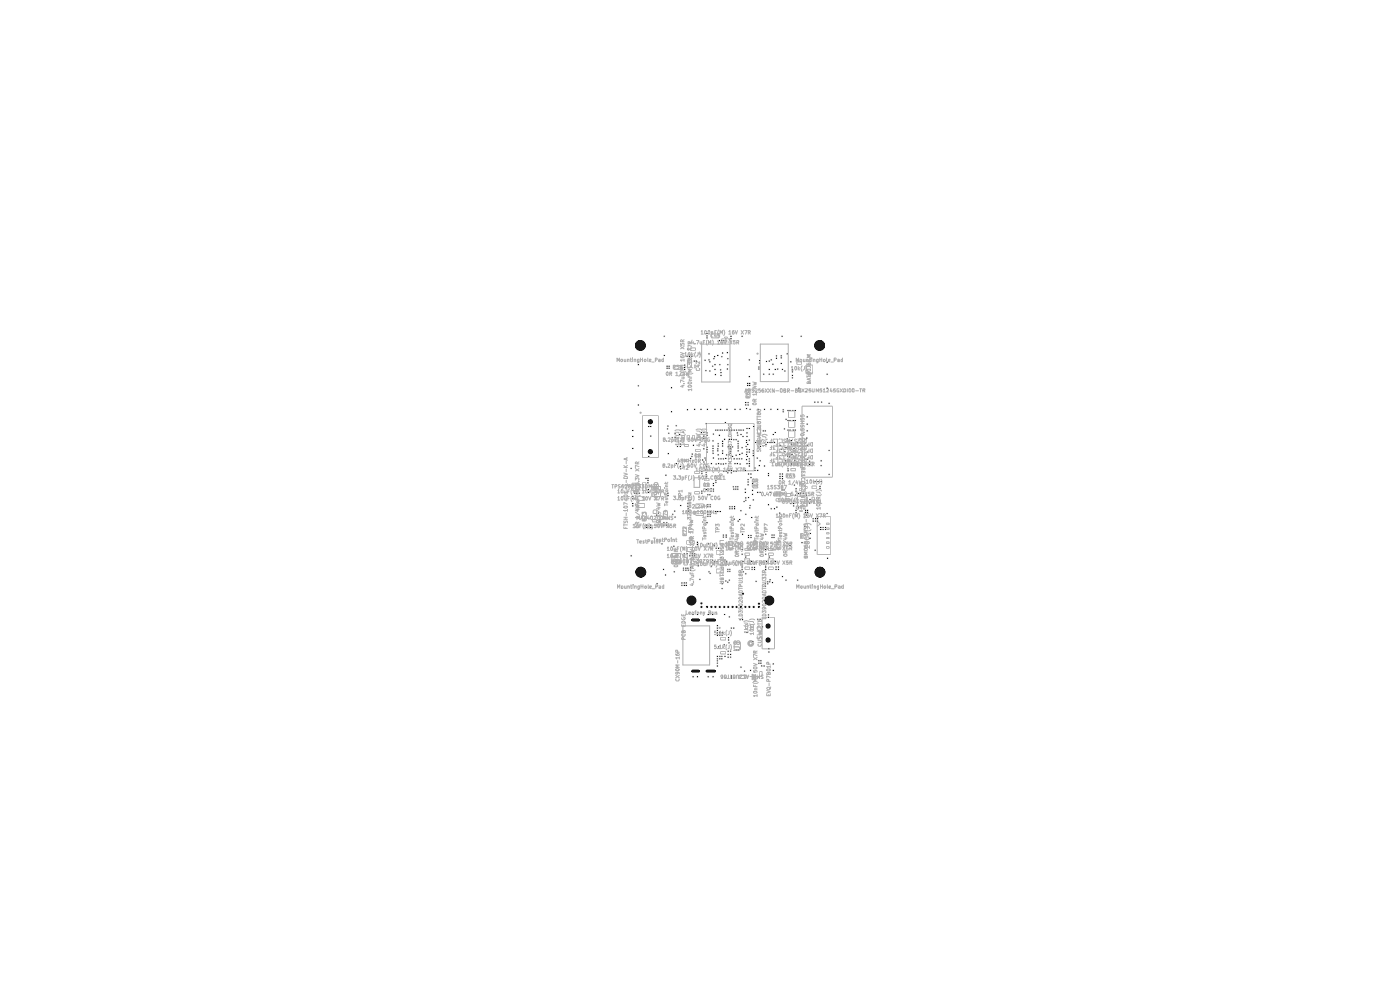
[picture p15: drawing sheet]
<svg xmlns="http://www.w3.org/2000/svg" width="297mm" height="210mm" viewBox="0 0 297 210" stroke-linecap="round" stroke-linejoin="round" font-family="sans-serif">
<g fill="none" stroke="#afafaf" stroke-width=".21">
<path d="M130.9 76.7v-.7l.3 .5 .2-.5v.7M131.7 76.2l.4 .1v.3l-.3 .1-.1-.2zM132.4 76.2v.4h.4M132.8 76.2v.5M133.1 76.3h.3v.4M133.1 76.2v.5M133.7 76.2h.2M133.8 76v.6l.1 .1M134.2 76h.1M134.2 76.2v.5M134.5 76.3l.4-.1v.5M134.5 76.2v.5"/>
<path d="M135.6 76.6h-.4l.1-.4h.3v.7h-.4M135.9 76v.7M135.9 76.3h.4M136.3 76v.7M136.7 76.2h.3l.1 .2-.2 .3-.2-.2zM137.4 76l.1 .7M137.8 76.5l.3-.1v-.2h-.3v.4h.3M138.3 76.8h.5M139 76.4l.5-.2-.1-.2h-.4v.7M139.7 76.2h.3v.5M140 76.4l-.3 .1 .1 .2 .2-.1M140.7 76.2l-.3 .1v.3h.3"/>
<path d="M140.7 76v.7M141.4 79h.3v.6l-.1 .1-.3-.4zM142.1 79.3h.4v-.3l-.4-.1v.8M142.2 79.3l.3 .4M142.8 77.9h.4l.1-.3-.5-.1v.7M143 77.5h1.6v.9h-1.6zM143 77.9l.3 .3M143.3 79.1l.3-.2v.8M143.3 79.7h.6M143.9 77.5h-.3v.3l.3-.1 .1 .4-.1 .1h-.3M144.3 78.7l.3 .3h.5l.3-.3M144.3 77.7a.72 .72 0 0 1 1.1 0"/>
<path d="M144.4 79.3v.4h.7M144.4 75.5l.1 .4h.5l.1-.4-.3-.1-.2 .2 .2 .3M144.4 74.8l.7 .2-.7 .3M144.4 72.8v.4h.3v-.4l.4 .1-.1 .3M144.4 73.5l.7 .5M144.4 77.8l-.1-.2 .3-.1 .1 .2-.4 .2v.3h.1h.3v-.3l-.2-.1M144.7 79.4v.3M144.7 78.8l-.7 1M144.8 72.5v-.3l-.3-.1-.1 .4h.7M145 78.8l-.1 .6h.5M145.1 78h-.7l.5 .2-.5 .3h.7M145.1 76.4h-.7l.2 .2"/>
<path d="M145.1 76.2v.4M145.1 73.5l-.7 .5M145.1 72.1l-.3 .2M145.2 79.2v.5M145.3 75l.2-.2v.7M145.3 75.5h.4M145.5 78.9l.2 .8 .2-.6 .2 .6 .1-.8M145.8 79.2l.3 .1h.6l.3-.1M145.8 78.1l.3-.2 .9 .2M145.8 76.3h.9v1.6h-.9zM145.9 77.6a.36 .36 0 0 0 .2 .5 .36 .36 0 0 0 .5-.4l-.1-.1M146 79.7v.3h.7"/>
<path d="M146 76l.2 .3h.4l.1-.2-.1-.2-.4 .1v.2l.2 .1M146 75.1l.7 .3-.7 .2M146 73.8l.7 .5M146.1 74.8h.3l-.1 .7-.3-.2zM146.1 77h.5M146.1 76.2h.5M146.3 76.8v.5l-.5-.2M146.3 76.1v.4l-.5-.1M146.3 72.9v-.4h-.3v.4h.7M146.3 79.8v.2M146.4 73.8h1.1v.5h-1.1zM146.7 78.4h-.7l.5 .3-.5 .2h.7"/>
<path d="M146.7 76.8h-.7l.1 .2M146.7 73.5l-.7-.3v.5M146.7 74.8v.7M146.7 76.5v.5M146.7 73.8l-.7 .5M146.7 72.5l-.4 .2M146.8 72.1l-.2 .6h.6M146.8 75.3l.3 .2M147.1 72.5v.5M147.1 75l-.4 .3M147.3 77.4h.3v.6h-.3zM147.4 72.9v.1"/>
<path d="M147.6 74.7a.72 .72 0 0 0 0 1.1M147.7 72.2h.6l-.4 .8M147.7 78.2v.4h.6v-.4M147.9 77.5h.5M148.1 74.8l-.1 .7h-.3M148.2 77.4v.5l-.5-.3M148.3 74.9l.2 .1-.1 .1-.2-.1zM148.3 74.7a.72 .72 0 0 1 0 1.1M148.4 76.7v.5l-.4-.5h-.3v.4M148.5 72.5v.4h.3M148.8 70.4l.1-.3v.8M148.8 70.9h.4"/>
<path d="M148.8 72.5v8.5h6.1v-8M148.8 73h6.1M149.2 72.6h.2M149.5 72.2h-.3v.8M149.6 70.1l.3 .2-.1 .6h-.3l-.1-.3zM150 72.1l-.1 .2v.8l.1 .1M150.2 70.3l.3-.2a.42 .42 0 0 1 .1 .4 .42 .42 0 0 1-.3 .4zM150.3 73v-.8l.2 .5 .3-.5v.8M151 70.4h.2v.5l-.3-.1-.1 .6 .2 .1h.2M151 70.4l-.1 1.3h1.6v-.9h-1.6M151.1 72.1l.2 .3-.2 .8M151.6 70.4h.2"/>
<path d="M151.7 70.8l-.1 .5h.4M151.9 71v.5M152 70.1h-.4v.8M152.2 72.4l.2-.2v.8M152.5 70a.72 .72 0 0 0 0 1.1M152.7 70.8h-.5v.3h.5v.4h-.5M152.7 70.9v-.8l.3 .5 .3-.5v.8M153.3 72.2l-.3 .1-.1 .5 .2 .2 .2-.1v-.4l-.4 .1M153.5 70a.72 .72 0 0 1 0 1.1M153.5 71.9h-.3l-.2 .2 .2 .5h.3M153.6 72.2l.2 .8 .3-.8M153.7 71.5h.6v.3h-.6z"/>
<path d="M153.9 71.8l-.1 .5h.5M154.1 72.1v.5M154.4 71.9h.5l-.2 .2h.2v.4l-.5 .1M154.6 70.4l.3-.3v.8M154.6 70.9h.4M154.9 72.2l.4 .8M155.3 72.2l-.4 .8M155.7 70.1l-.3 .2v.5l.3 .1 .1-.4-.2-.1-.2 .1M156 72.2h-.4l-.1 .4 .4-.1 .1 .4h-.5M156 70.1l.2 .8 .3-.8M156.3 72.6h.3l.1-.3-.4-.1v.8M156.5 72.6l.2 .4"/>
<path d="M157.2 70.1l.5 .8M157.7 70.1l-.5 .8M158 70.1h.5l-.3 .8M158.8 70.5l.4-.1v-.2l-.4-.1v.8M158.9 70.5l.3 .4M160.6 74.9l.2 .1v.1l-.2-.1zM161.3 73h5.9v7.9h-5.9zM167.9 77.9l.2-.2v.8M167.9 78.5h.4M168.7 77.7h.2l.1 .2v.4l-.2 .2-.2-.3zM168.9 76.7v-.7l.3 .5 .2-.5v.7M169 76.8h1.1v.5h-1.1z"/>
<path d="M169.3 77.7v.8M169.4 78.2l.2 .3M169.6 78l-.3 .2M169.7 76.4l.1-.2 .3 .1v.3l-.3 .1zM170.2 77.6a.72 .72 0 0 0 0 1.1M170.4 76.2v.5l.4-.1M170.7 77.7v.5l-.3 .3M170.8 76.2v.5M170.9 77.6l.2 .2v.8l-.2 .1M171 77.4h1.4v1.9h-1.4zM171 78.9l.3 .4M171.1 76.3h.4v.4"/>
<path d="M171.1 76.2v.5M171.2 79.1l.1 .2 .6 .1v-.4l-.4 .1v.2l.2 .1M171.2 77.7h.6l.2 .1v.3M171.2 77.1v.3h.8M171.2 79.7v.4M171.2 79.8h.8M171.2 79h.3M171.3 78.3l.7 .1a.35 .35 0 0 1-.4 .4 .35 .35 0 0 1-.3-.5zM171.4 78.8v.4M171.5 77.4v-.4h.4v.4M171.5 79.3v.4h.4v-.4M171.5 78.8v.3"/>
<path d="M171.6 77.1v.3M171.7 76.2h.3M171.8 76v.7h.2h-.8M172 76v.4h-.8M172 75.3h-.8l.6 .2-.6 .3h.8M172.2 76h.1M172.2 76.2v.5M172.4 78.9l-.3 .4M172.6 76.3h.3v.4M172.6 76.2v.5M173.6 76.2v.6l-.1 .2h-.3M173.6 76.3h-.4v.4h.4"/>
<path d="M173.9 76.3h.4M173.9 76v.7M174.3 76v.7M174.7 76.3l.2-.1 .2 .2-.1 .3-.3-.1zM175.3 76v.6l.2 .1M175.8 76.5l.3-.2h-.3v.4h.2M176.3 76.8h.5M177 76.4h.3l.1-.4h-.4v.7M177.7 76.3h.4v.4h-.4v-.2l.4-.1M178.7 76v.7h-.2l-.1-.4h.3M132.3 99.1h.8M132.3 98.7l.5 .4"/>
<path d="M132.8 97.8v.6M132.8 99.5v.6M132.9 97.1v.4M133.1 97.1l-.8 .3 .8 .2M133.1 98.7l-.4 .4M134.8 99.4l.8 .5M135.2 98.4l-.2-.4h-.2v.4h.8M135.6 99l-.8-.3v.5M135.6 99.4l-.8 .5M135.6 98l-.4 .2M135.8 87.4l.2 .1v.2l-.2-.2zM136.3 88.2h3.4v8.9h-3.4z"/>
<path d="M140.7 98.6v-.2l.4 .1-.5 .2 .1 .4 .4-.1-.2-.4M140.8 93.2l-.1-.3h.4v.2l-.4 .1 .1 .4 .3-.1-.1-.3M141.4 93.6h.1M141.4 99.1h.1M141.7 98.5l.4-.1v.2l-.4 .5h.4M141.7 93h.5v.2l-.5 .4h.5M142.4 99.1h.4v-.5h-.4v.7M142.5 93.6h.3v-.5h-.3v.8M143.1 98.7h.2M143.2 92.1l.3 .3h.5l.4-.3M143.2 91.4l.2-.2h.7l.3 .2M143.2 93.2h.2"/>
<path d="M143.3 93.5l.1-.2h.5l.1 .1v.2l-.6 .1zM143.3 91.7h.6l.1 .3M143.3 93h.7M143.4 98.4h-.3v.7M143.5 92.9h-.3v.7M143.5 92.7l.4 .3M143.9 97.3l-.1 .6h.4M143.9 98.2l-.1 .4 .1 .8M144 92.8l-.1 .2v.7l.1 .2M144 94.2h-.7l.2 .2M144 94v.4M144 92.7l-.2 .2"/>
<path d="M144.1 97.6v.4M144.3 92.1l.3 .3h.5l.3-.3M144.3 91.4l.1-.2h.8l.2 .2M144.4 93.5l.1-.2h.5l.1 .1v.2l-.6 .1zM144.4 91.7h.6l.1 .3M144.4 93h.7M144.4 98.4v.6l-.2 .1M144.5 92.9v.7h-.2M144.6 97.6l-.2-.1 .5-.1v.2l-.5 .2 .1 .2h.4l-.1-.4M144.6 92.7l.4 .3M144.6 81.8h.5M144.6 80h.5"/>
<path d="M144.7 92.3h.5v1h-.5zM144.8 92.8l.2 .3v.5l-.2 .3M144.8 98.2l.2 .4-.2 .8M144.9 98.8l.2 .4 .2-.4M144.9 81.7v.4l-.5-.1M145 81.4h.1M145 80v.4h-.4M145.1 97.4h1v.5h-1zM145.1 94.2h-.7l.2 .2M145.1 80.9l-.7-.3v.5M145.1 94v.4M145.1 99.2v.4"/>
<path d="M145.1 92.7l-.2 .2M145.2 94.3h.9v.4h-.9zM145.2 98v-.6l.3 .5 .2-.5v.6M145.5 98.9h.5v.2l-.5 .5h.5M145.8 92.3h.5v1h-.5zM146 81.1l.6-.1 .1 .2a.4 .4 0 0 1-.4 .3 .4 .4 0 0 1-.3-.4zM146.1 81.8l.3-.1 .3 .3-.1 .1h-.5zM146.1 97.4v.6M146.1 97.7h.4M146.2 98.4h-.3v.3l.3-.1 .1 .4-.2 .1h-.2M146.3 92.9h-.3v.3l.2-.1 .2 .4-.2 .1h-.2M146.5 97.4v.6"/>
<path d="M146.6 98.4l.4 .1v.5l-.2 .1-.2-.3zM146.7 92.9h.3l.1 .2v.4l-.2 .1-.3-.1zM146.7 82.6h-.7l.1 .3M146.7 80.4h-.5v.3h.5M146.7 82.5v.4M146.8 97.6h.4l-.4 .4h.4M146.9 92.3h.5v1h-.5zM147.2 98.4l.3 .7 .2-.7M147.3 92.9l.3 .7 .1-.7M147.4 100h1v.5h-1zM147.5 96.3h.2l.1 .1v.5l-.1 .1-.3-.3zM147.5 97.4h.2l.1 .1v.5l-.1 .1-.3-.3z"/>
<path d="M147.5 96.4h1.1v.5h-1.1zM147.5 95.3h1.1v.5h-1.1zM147.7 92a.81 .81 0 0 0 1.1 0M147.7 91.2l.2-.2h.7l.2 .2M147.7 99.4l.1-.2v.7M147.7 99.9h.4M147.8 91.4h.5l.3 .4M147.8 92.8h.8M147.9 92.3h.6v1h-.6zM148.1 94.2h.5M148.1 92.5l.2 .3M148.2 96.7l.4-.1-.1-.3h-.3v.7"/>
<path d="M148.2 97.8l.4-.1-.1-.3h-.3v.7M148.3 94.2v.5l-.6-.3M148.3 96.7l.3 .3M148.3 97.8l.3 .3M148.4 99.2l.4 .1-.1 .6h-.3zM148.5 93.9h.1M148.6 93.4l-.8-.3v.5M148.6 92.5l-.3 .2M148.8 92l.5 .2 .6-.2M148.8 91.2l.2-.2h.7l.2 .2M148.9 91.4h.5l.2 .4M148.9 98.5l-.2-.1-.2 .2v.3l.3 .2h.1"/>
<path d="M148.9 92.8h.7M149 93l-.3-.1-.1 .2v.4l.2 .1h.2M149.1 99.2h.3v.7h-.3zM149.2 94.2h.4M149.2 92.5l.2 .3M149.3 98.5l.1-.1a.39 .39 0 0 1 .3 .3 .39 .39 0 0 1-.3 .4l-.1-.1zM149.4 93v-.1a.39 .39 0 0 1 .4 .3 .39 .39 0 0 1-.3 .4h-.1zM149.4 94.2v.5l-.6-.3M149.6 93.9h.1M149.6 93.4l-.7-.3v.5M149.6 92.5l-.2 .2M149.8 99.9v-.4h.3v.4"/>
<path d="M149.9 89.9h10.1v10h-10.1zM149.9 99.6l.3 .3M150.4 98.4h-.3a.39 .39 0 0 0-.1 .5 .39 .39 0 0 0 .5 .2v-.3h-.2M150.5 92.9l-.5 .2 .1 .5h.4v-.3h-.1M150.5 99.6h.2M150.9 99.2h-.4v.7M151.4 99.1l-.3 .3v.5l.3 .3M151.6 99.9v-.7l.3 .5 .3-.5v.7M152.4 99.1l.3 .5-.3 .6M153.5 99.4l.3-.2v.7M153.5 99.9h.4M154.5 99.3l.1 .4 .3-.4h.3v.4"/>
<path d="M154.5 97.6v-.5l.3 .3v-.2l.3-.1 .1 .5M154.5 95.7h.7l-.7 .4h.7M154.5 95v.3h.7l-.1-.4-.3 .1v.3h.1M154.5 94.2v.5h.4v-.5h.3v.5M154.5 92.3l.6-.1 .1 .3h-.7zM154.5 91.2v-.5l.3 .2v-.1l.3-.1 .1 .5M154.5 90l.6-.1 .1 .4-.4 .1-.3-.1zM154.5 98.6v.5M154.5 98.9h.7M154.5 91.9h.7M154.5 91.4h.7M154.6 99.2h-.2l-.1 .2v.5l.4-.1-.1-.3h-.2l-.1 .2"/>
<path d="M154.9 99.2l.2 .7 .3-.7M154.9 91.4v.5M155.2 97.9h-.7l.5 .2-.5 .3h.7M155.2 96.4v.5l-.4-.5h-.3v.5M155.2 93.8l-.7-.3v.5M155.2 92.8v.4h-.7M155.3 89.8l-.3 .5M156.1 99.2l.5 .7M156.6 99.2l-.5 .7M156.9 99.2h.4l-.2 .7M157.7 99.6h.3l.1-.3-.4-.1v.7M157.8 99.6l.3 .3"/>
<path d="M158 83.2l.2-.7 .3 .7M158.1 83h.3M158.2 83.3l.2 .4h.5l.1-.4h-.4l.1 .4M158.2 83v-.4l.4 .2 .1-.2h.2v.4M158.3 82.7h.8v1.6h-.8zM158.7 84.4v-.4l-.5 .1v.3h.8M158.8 82.9h.3l.1-.3-.4-.1v.7M159 84l-.3 .2M159.7 85.6a.43 .43 0 0 1 .4-.2 .43 .43 0 0 1 .3 .4l-.5 .1zM159.7 81l.7 .2-.5 .2 .5 .1-.7 .2M159.7 82.6l.9 .6h-.4l.4-.4-.1-.3-.3 .1M159.9 82.5l-.4 .1v.1l.4 .3-.1 .2-.3-.1"/>
<path d="M159.9 82h.5M160.1 85.1v-.3l-.2-.1-.2 .4h.7M160.2 81.9v.5l-.5-.3M160.4 93.4h1.3l-.6 .8zM160.4 94.2h1.3M160.4 83.7h-.7l.2 .1M160.4 84.7l-.3 .2M160.4 83.4v.4M160.6 93.4l.5 .8M160.6 95.3v.5h.3l.2-.5 .3 .2-.1 .3M160.6 90.2l.8 .1-.2 .3h-.6M160.6 86.9v.2l.3 .2h.3l.2-.3-.5-.1v.3l.1 .1"/>
<path d="M160.6 88.2v.5M160.6 88.7v.5M160.6 89h.8M160.6 88.4h.8M160.7 93.4l.4 .8M160.7 92.9h.6v1h-.6zM160.7 90.6h.6v1.6h-.6zM160.7 90.8h.6M160.7 91.9h.6M160.8 93.4l.3 .8M160.9 89.6l.1-.2h.3l.1 .2-.1 .2h-.3l-.1-.4-.3 .1 .1 .3h.2v-.1M160.9 87.7l.1-.2h.3l.1 .2-.1 .3h-.3l-.1-.5-.3 .1 .1 .4h.2v-.2"/>
<path d="M160.9 93.4l.2 .8M161 93.1v.5M161.1 93.2v1.3M161.1 92.4v.3M161.2 93.4l-.1 .8M161.3 82.5h-.3v.3l.2-.1 .2 .4-.2 .1-.2-.1M161.3 93.4l-.2 .8M161.4 94.6h-.8l.5 .2-.5 .3h.8M161.4 93.8v.4h-.8M161.4 92.3l-.8 .2 .8 .3M161.4 91.9h-.8l.2 .1M161.4 90.9v.5l-.5-.5-.3 .1 .1 .4"/>
<path d="M161.4 91.6v.4M161.4 93.4l-.3 .8M161.6 93.4l-.5 .8M161.6 93.1v.1a.82 .82 0 0 0 1.1-.1M161.6 92.4v-.1a.82 .82 0 0 1 1.1 .1M161.7 92.6l.8 .1v.3M161.7 94h.8M162 82.5l-.4 .1v.5h.5v-.3l-.3-.1-.2 .2M162 93.6l.2 .4M162.3 82.5l.5 .7M162.5 94.5h-.8l.3 .2M162.5 94.3v.4"/>
<path d="M162.5 93.6l-.3 .3M162.8 82.5l-.5 .7M163 82.5l.5 .7M163.4 97.7h.3M163.4 93.6h.3M163.4 96.4h.3M163.4 94.9h.3M163.5 82.5l-.5 .7M163.7 93.1v.8h-.4M163.7 97.4v.6h-.4M163.7 95.9v.8h-.4M163.7 94.6v.7h-.4"/>
<path d="M163.7 98.2l.2-.2v.8M163.7 98.8h.5M164.3 82.5v.7l-.5-.7v.7M164.4 93.2h-.4v.4h.3l-.3 .3h.4M164.4 97.4h-.4v.3l.3 .1-.3 .2h.4M164.4 96h-.4v.4h.3l-.3 .3h.4M164.4 94.7h-.4v.2l.3 .1-.3 .3h.4M164.5 98.3v.4h.4M164.6 93.1h.3v1.6h-.3M164.6 95.9h.4v.8M164.6 94.6h.4v.7M164.6 82.9h.6"/>
<path d="M164.7 98.4h.2M164.7 94.2h.2M164.7 97h.2M164.7 95.7h.2M164.9 98.3v.5M164.9 96.6v.8h-.3h.4v.6M164.9 98v.8h-.3M164.9 95.3v.7h-.3M165.2 98.4h.2M165.4 93.1l-.1 .1M165.4 97.2l-.1 .2M165.4 95.8l-.1 .2"/>
<path d="M165.4 94.5l-.1 .1M165.5 98h-.3v.8M165.5 82.6h.5v.5h-.5zM165.6 97.4h.4v.6h.3v.8v-.8l.2 .6 .3-.6v.8M165.6 93.1h.4v.8h.3v.8M165.6 95.9h.4v.8M165.6 94.6h.4v.7M165.8 96.7l-.4-.1-.1 .2 .2 .3-.2 .3h.5M165.8 98.1h-.5v.3l.2 .1-.2 .3h.5M165.8 95.3h-.4l-.1 .1 .2 .4-.2 .2h.5M165.8 93.9l-.5 .1 .1 .3h.1l-.2 .4h.5M166 96.6h.3v.8"/>
<path d="M166 95.3h.3v.7M166 97.9v.1a.82 .82 0 0 0 0 1.1M166.3 82.8h.3v-.3h-.3v.7h.3l.1-.3-.2-.1M166.7 93.2h-.4v.3l.4 .2-.1 .2h-.3M166.7 96.5l-.1 .2M166.7 98h-.1M166.7 97.4h-.4v.2l.4 .3-.1 .1h-.3M166.7 96h-.4v.3l.4 .2-.1 .2h-.3M166.7 95.2l-.1 .1M166.7 94.6l-.4 .1 .1 .2 .3 .2-.2 .2h-.2M166.7 93.7l-.1 .2M166.9 96.6h.3v.8"/>
<path d="M166.9 98h.3v.8M166.9 95.3h.3v.7M166.9 93.9h.3v.8M166.9 96.5l.4-.4 .3 .4M166.9 97.9l.4-.3 .3 .3M166.9 95.1l.4-.3 .3 .3M166.9 96.5v-.4h.7v.4M166.9 93.3h.7v.5h-.7zM166.9 95.1v-.3h.7v.3M166.9 97.9v-.4h.7v.4M166.9 96.5h.7M166.9 97.9h.7"/>
<path d="M166.9 95.1h.7M167 93.1v.8l.2-.5 .3 .5v-.8M167 93.8l.3-.3 .3 .3M167.1 97.9l.2 .3v.5l-.2 .4M167.1 82.9l.4-.1-.1-.3h-.3v.7M167.2 82.9l.3 .3M167.3 87.2h1.3v1.4h-1.3zM167.3 89.3h1.3v1.3h-1.3zM167.3 91.4h1.3v1.4h-1.3zM167.4 96.3h.1M167.4 93.5h.1M167.4 97.8h.1"/>
<path d="M167.4 95h.1M167.6 98h.5l-.5 .6 .1 .2 .3-.1M167.8 99.4h1v.5h-1zM167.8 82.9h.6M168 96.7l-.3-.1-.1 .2 .4 .3-.1 .3h-.3v.6l-.3-.5-.2 .5v-.6M168 98l-.4 .1v.3l.4 .1v.2h-.4M168 95.3h-.4a.3 .3 0 0 0 .1 .4 .3 .3 0 0 0 .3 .1l-.2 .2-.2-.1v.8l-.3-.5-.2 .5v-.8M168 93.9l-.4 .1 .4 .3-.1 .4-.3-.1v.7l-.3-.6-.2 .6v-.7M168.2 93.1l-.4 .8h.5v.8l.3-.6 .2 .6v-.8M168.2 97.4l-.4 .6h.5M168.2 95.9l-.4 .8h.5M168.2 94.6l-.4 .7h.5"/>
<path d="M168.2 94.1h.7v.4h-.7zM168.2 95.5h.7v.3h-.7zM168.2 96.8h.7v.4h-.7zM168.2 98.3h.7v.3h-.7zM168.2 94.5l.3-.3 .3 .3M168.2 97.2l.3-.3 .3 .3M168.2 95.8l.3-.3 .3 .3M168.2 98.6l.3-.3 .3 .3M168.3 96.6v.8l.3-.5 .2 .5v-.8M168.3 98v.8l.3-.6 .2 .6v-.8M168.3 95.3v.7l.3-.5 .2 .5v-.7M168.3 98h.4"/>
<path d="M168.5 98v.8l.2-.2M168.7 97h.1M168.7 95.6h.1M168.7 94.3h.1M168.7 98.4h.1M168.7 82.8h.4v-.3h-.4v.7l.5-.1v-.2l-.2-.1M168.9 98.1h.4v.5l-.1 .2-.3-.2zM169 97.4h-.4v.2l.4 .4h-.8v.4l.4-.1 .1 .2-.2 .3-.3-.1M169 93.2h-.4v.3l.4 .2-.1 .2h-.3M169 98.2l.4-.2v.8l-.4-.2zM169 96h-.4v.3l.4 .2-.1 .2h-.3M169 94.6l-.4 .1v.1l.4 .3-.2 .2h-.2"/>
<path d="M169.3 93.1h.5l-.5 .5v.3l.4-.1M169.3 97.4h.5l-.5 .5v.1h.4M169.3 95.9h.5l-.5 .6v.2l.4-.1M169.3 94.6h.5l-.5 .5 .1 .2h.3M169.3 83.1v-.6l.3 .5 .2-.5v.6M169.4 96.6l-.3 .8h.5M169.4 98l-.3 .8h.5M169.4 95.3l-.3 .7h.5M169.4 93.9l-.3 .8h.5M169.6 98l.2 .8 .3-.8M169.7 94h.8l.2 .1v.2M169.7 93.6v-.6l.4 .3 .1-.3h.4v.6"/>
<path d="M169.8 98.9v.3h.8M169.8 93.6v.4l.2 .1 .3-.5h.2v.5M169.8 92.1a.45 .45 0 0 1 .8 .1l-.1 .2h-.6zM169.8 90.9v.4l.4 .1-.1-.4 .4-.1v.5M169.8 90.2l.1 .4h.2l.3-.4 .2 .1-.1 .3M169.8 88.7v.4l.4 .1-.1-.4 .4-.1v.5M169.8 88.1v.3h.4l-.1-.3 .3-.1 .2 .1-.1 .3M169.8 82.5h-.2a.42 .42 0 0 0-.2 .4 .42 .42 0 0 0 .4 .3l.1-.1v-.2h-.1M169.8 98.6h.8M169.8 98.1h.8M169.8 89.8h.8M169.8 89.4h.8"/>
<path d="M170 99.2h.8v.4l-.4 .1v-.5M170 93.6h.3M170.1 97.7h.2M170.1 94.9h.2M170.1 82.5l.5 .6M170.1 86.2h6.5v15h-6.5zM170.2 89.4v.4M170.2 98.1v.5M170.2 99v.2M170.3 93.1v.8h-.4M170.3 96.7l-.3-.1-.2 .2 .5 .3-.1 .3h-.4M170.3 98l-.5 .1 .1 .3 .4 .1v.2h-.5"/>
<path d="M170.3 97.4v.6h-.4M170.3 95.9v.8h-.4M170.3 95.3h-.4a.3 .3 0 0 0 .1 .4 .3 .3 0 0 0 .3 .1l-.2 .2-.3-.1M170.3 94.6v.7h-.4M170.3 93.9l-.5 .1 .5 .3v.3h-.5M170.3 92.7v.6M170.3 95.8v.6h-.2M170.4 99.4l-.4 .3M170.4 100v.2M170.5 91.7h.1M170.6 93.4l.4-.3v.8l-.4-.2zM170.6 97.6h-.8l.2 .3"/>
<path d="M170.6 96.7v.4l-.4-.4-.4 .1 .1 .3M170.6 95.1v.4l-.4-.4h-.4l.1 .4M170.6 94.3v.5l-.6-.5-.2 .1 .1 .3M170.6 96.6h.4l-.4 .4v.4l.4-.1M170.6 98h.4l-.4 .5 .1 .3 .3-.1M170.6 95.3h.4l-.4 .4 .1 .3 .3-.1M170.6 93.9h.4l-.4 .4 .1 .4 .3-.1M170.6 97.4v.5M170.6 82.5l-.5 .6M170.7 97.5l.3-.1v.6h-.3zM170.7 96l.3-.1v.8l-.3-.1zM170.7 94.7l.3-.1v.7l-.3-.1z"/>
<path d="M170.8 98l.5 .8h.3v-.8M170.9 82.5h.4v.2l-.4 .4h.4M171.3 98l-.5 .8M171.4 98.4h.2M171.4 94.2h.2M171.4 97h.2M171.4 95.7h.2M171.6 96.6v.8h-.3M171.6 95.3v.7h-.3M171.6 81.1l.3-.2 .1 .5h-.8l.2-.5 .2 .2v.3M171.6 93.9v.8h-.3M171.8 80.3v.3"/>
<path d="M172 98h-.4l-.1 .4 .4-.1 .1 .4h-.5M172 96.8l.4-.2v.8l-.4-.1zM172 98.1l.4-.1v.8l-.4-.2zM172 95.3h.4v.7l-.4-.1zM172 82.5h-.4v.3l.4-.1v.4h-.4M172 80.2l-.8 .2 .8 .3M172 94l.4-.1v.8l-.4-.2zM172.3 98.4h.3l.1-.3-.4-.1v.8M172.3 82.5l.1 .6h.3v-.6M172.5 98.4l.2 .4M173.1 83.1v-.6l.3 .5 .3-.5v.6M174.3 82.5h-.3l-.1 .3 .4-.1v.4h-.4"/>
<path d="M174.7 82.6l.1-.1v.6M174.7 83.1h.4M175.3 82.5h.5v.2l-.5 .4h.5M176.3 82.4l-.2 .6h.4M176.4 82.7v.4M177.2 82.5h-.3l-.1 .3 .3-.1 .1 .4h-.4M178 82.5l-.4 .1v.5h.4v-.2h-.2M178.2 82.5l.5 .6M178.7 82.5l-.5 .6M179 82.5h.3v.6h-.3zM179.8 82.5v.6M180.1 82.6h.4l-.1 .5h-.3z"/>
<path d="M180.9 82.5h.3v.6h-.3zM181.5 82.9h.6M182.4 82.5h.4M182.5 82.5v.6M183.1 82.8h.3l.1-.3h-.4v.6M183.2 82.8l.3 .3M129.8 102.8h.4M130 102.8v.8M130.5 103.2l.4-.2-.1-.2h-.3v.8M131.1 105.6l.1-.3v.8M131.1 104.1l.1-.2v.7M131.1 106.1h.4"/>
<path d="M131.1 104.6h.4M131.6 102.8h-.4a.3 .3 0 0 0 .1 .3 .3 .3 0 0 0 .3 .1v.3h-.4M131.8 105.4l.2-.1 .2 .2-.1 .6-.4-.3zM131.8 103.9l.4 .1-.1 .6h-.3zM132.3 102.8h-.3l-.1 .7 .3 .1 .1-.2-.1-.4-.3 .2M132.3 111.8v.3h.8M132.3 107.5l.2-.1h.6a.4 .4 0 0 1-.3 .4 .4 .4 0 0 1-.5-.3zM132.3 105.2l.2-.2 .6 .1a.4 .4 0 0 1-.3 .3 .4 .4 0 0 1-.5-.2zM132.3 100.3l.8 .3-.8 .2M132.3 109.7h.8M132.3 111.3h.8M132.3 111.1v.4"/>
<path d="M132.3 110.2h.8M132.4 110.5l-.1 .2 .2 .2 .3-.4 .3 .1v.3M132.5 105.6v.4h.3M132.5 104.1l.1 .5h.2v-.5M132.5 101.1h.5l.1 .4h-.8zM132.6 102.9h.4v.2l-.4 .5h.4M132.8 109.7v.5M132.8 111.8v.3M132.8 101.9v.5M132.8 103.4v.6M132.8 105.6v.7M132.8 108.8v.6"/>
<path d="M133.1 108.3h-.8l.3 .2M133.1 106.9l-.8-.3v.5M133.1 104.5h-.8l.3 .2M133.1 102.6v.4h-.8M133.1 104.2v.5M133.1 108v.5M133.2 105.8h.2M133.2 104.2h.2M133.4 103.1l-.1-.1 .1-.2h.3l-.1 .3-.3 .1 .1 .4 .3-.1-.1-.4M133.5 105.3h-.3v.8M133.5 103.9h-.3v.7M133.9 102.8v.7l.1 .1 .3-.1v-.7"/>
<path d="M134 102.9l.4-.1 .1 .2-.6 .6h.6M134 105.2l-.1 .4 .1 .8M134 103.7l-.1 .4 .1 .8M134.1 102.5h1.5v1.5h-1.5zM134.3 111.3l.2-.1v.7M134.3 111.9h.4M134.4 102.7l.1 .1v.1l-.2-.1zM134.4 106.1v-.8l.2 .6 .3-.6v.8M134.4 104.6v-.7l.2 .5 .3-.5v.7M134.6 103l.2-.2v.8M134.6 103.6h.4M134.7 105.1l.3 .1 .8-.1"/>
<path d="M134.7 104l.2-.2h.7l.2 .2M134.8 108.2l.5 .2v-.4v.5zM134.8 105.6v.3h.8M134.8 102.5l.2 .4h.5v-.4h-.4l-.1 .2 .2 .2M134.8 101.9v-.5l.2 .2 .4-.2 .2 .1-.1 .4M134.8 100.7l.8 .2-.8 .3M134.8 111.7l.5-.2 .3 .1v.2l-.6 .1zM134.8 107.1l.8 .2-.6 .1 .6 .1-.8 .3M134.8 108.6l.9 .7M135 111.4v.4l.2 .1 .2-.1M135 114.5h.5M135 106.3h.6"/>
<path d="M135 108h.6M135.1 110.2v-.7l.3 .5 .2-.5v.7M135.1 102.8h-.3l-.1 .3 .3-.1 .1 .5h-.4M135.1 105.2l.2 .3v.7l-.2 .2M135.1 103.7l.2 .3v.7l-.2 .2M135.1 105.7v.2M135.2 105.4h1.6v.7h-1.6zM135.2 106.8h1.6v.9h-1.6zM135.2 111.2l-.2-.5-.2 .2v.3h.8M135.3 102.8h.4l-.2 .2 .2 .1v.4h-.4M135.3 114.5v.7M135.4 102.8h.5l-.3 .2 .3 .4-.2 .2-.3-.1"/>
<path d="M135.4 111.4v.5M135.5 107.7h.1M135.5 106.3v.3h-.5M135.5 102.1h.1M135.6 107.2l-.8-.3v.5M135.6 104.2h-.8l.5 .3-.5 .2h.8M135.6 109.7h-.8l.2 .2M135.6 110.7l-.4 .3M135.6 109.5v.4M135.7 115l.4-.1v-.2h-.4v.5h.4M135.7 111.5h.3M135.9 110.2l.2-.7 .3 .7"/>
<path d="M136 110h.3M136.1 111.2h-.4v.7M136.1 102.8h.5l-.3 .2 .3 .1v.4h-.5M136.2 109.1v-.5l.3 .3 .1-.3h.4l-.1 .5M136.2 105.6l.3-.3v.8M136.2 104.1l.3-.2v.7M136.2 106.1h.5M136.2 104.6h.5M136.3 102.4h.7v1.6h-.7zM136.3 108.8h.8v1.6h-.8zM136.6 111l-.2 .3 .2 .9M136.6 109.5l.5 .7"/>
<path d="M136.7 114.7h-.3l.1 .3h.2l-.1 .2h-.2M136.7 110.5l-.1-.4-.4 .1v.3h.8M136.7 111.4h.4M136.8 111.4v.8M136.9 102.8l.4 .2v.4l-.2 .2h-.2zM136.9 111.9v-.7l.3 .5 .2-.5v.7M136.9 114.7h.3M137 114.5v.6l.2 .1M137 109.6l-.8-.3v.5M137 105.4h.3l-.1 .7-.3-.3zM137 103.9h.3v.7h-.3zM137 110.1l-.3 .1"/>
<path d="M137.1 109.5l-.5 .7M137.3 111.8l.5-.1-.2-.3h-.3v.8M137.4 114.8h.4v-.2l-.4-.1v.7M137.5 109.4l-.2 .6h.5M137.6 105.3l.2 .8 .3-.8M137.6 103.9l.2 .7 .3-.7M137.7 103.6v-.8l.2 .5 .3-.5v.8M137.7 111a.81 .81 0 0 1 0 1.2M137.7 109.7v.5M138.1 109.5l.3 .1v.5l-.1 .1-.3-.1zM138.2 114.7h.3l-.1 .5h-.2zM138.3 103.2h1.8v2.2h-1.8z"/>
<path d="M138.3 104.5h1.8M138.3 103.9h1.8M138.4 110.2h.9v.5h-.9zM138.4 111.4h-.3l-.1 .4h.4v.3h-.4M138.5 102.9h.4v.6h-.4zM138.6 103.4l.4 .2M138.6 114.1h.4M138.7 108.2h.6v.7h-.7v-.6zM138.8 109.6l.3-.1 .1 .1-.5 .6h.5M138.8 102.5l.1-.1h.5l.1 .1v.2l-.6 .1zM138.8 103.1h.1M138.8 105.6h.7"/>
<path d="M138.8 106h.7M138.8 105.2h.5M138.8 103.8h.5M138.9 114.5v.1M138.9 114.1v1.1M138.9 105.3l.5 .8M138.9 103.9l.5 .7M139.1 103.4l.2 .1-.1 .1-.2-.1zM139.2 115.2v-.5h.3v.5M139.2 111.2h-.3l-.1 .3 .3-.1 .1 .4h-.4M139.2 105.6v.4M139.3 103.2l.4-.1-.1-.3h-.3v.8"/>
<path d="M139.3 114.6h.3l-.1-.2h-.2v.4h.2M139.3 106.7l.7 .2-.5 .1 .5 .2-.7 .2M139.3 104.9h-.4v.3M139.3 108.2l.9 .7M139.4 111.2h.6v.2a.48 .48 0 0 1-.7 0zM139.4 105.3l-.5 .8M139.4 103.9l-.5 .7M139.5 109.6h.4v.5l-.2 .1-.2-.1zM139.5 103.2l.2 .4h-1v.5M139.5 111.3l.1-.1a.35 .35 0 0 1 .4 .4 .35 .35 0 0 1-.5 .2zM139.5 105.3h.5l-.3 .8M139.5 103.9h.5l-.3 .7"/>
<path d="M139.5 104.1v.5l-.7-.3-.1 .5h.6l-.1-.5 .5 .1v.4M139.5 107.7h.5M139.6 103.6l-.6-.1v.4M139.7 110.8v-.3l-.3-.1-.1 .4h.7M139.8 107.5v.5l-.5-.1M139.8 114.7h.2M139.9 114.5v.6l.1 .1M140 109.3h-.7l.2 .3M140 110.4l-.3 .3M140 109.1v.5M140.1 111.2l.3 .7 .2-.7M140.1 111.1h.5"/>
<path d="M140.2 114.4l-.3 .1 .1 .1h.2v.2h-.3M140.3 109.5l.3 .1v.6h-.2a.48 .48 0 0 1-.1-.7zM140.4 105.8h.3l.1-.3-.2-.2h-.2v.8M140.4 104.2h.3l.1-.2-.4-.1v.7M140.4 111.1v.7M140.5 114.4h.2M140.6 114.1v.7l.1 .1M140.6 105.8l.2 .3M140.6 104.2l.2 .4M140.8 108.4h.8v1.6h-.8zM140.8 110.2l.3-.7 .2 .7M140.8 111.5h.4v-.3l-.4-.1v.7"/>
<path d="M140.9 110h.3M141 103.6h.1M141 114.5h.3l.1-.3-.4-.1v.8M141 106.9v.4M141 107.1h.7M141 108.3h.5M141.1 110.1v-.5h-.3l-.1 .5h.8M141.2 105.8v.2h.2l.1-.2h.2v.2M141.2 103.9h.5v.3h-.5zM141.2 108.2v.4l-.5-.1M141.2 102.3v.3M141.2 105.2v.3"/>
<path d="M141.2 103.6h.5M141.3 105v-.4h-.3v.4h.7M141.4 111.2l.5 .7M141.5 109.2l-.8-.3v.5M141.5 109.6l-.4 .3M141.6 116.3l.1-.3v.8M141.6 117.8l.1-.3v.8M141.6 116.8h.4M141.6 118.3h.4M141.7 106.3l-.1 .4h-.3l-.1-.4h.2v.4M141.7 105.2l-.1 .2h-.6M141.7 102.9h-.5v.3h.5"/>
<path d="M141.7 102.3l-.1 .2h-.6M141.7 114.4l.4 .1v.3l-.3 .1-.1-.2zM141.9 111.1l-.3 .2v.5h.4l-.1-.4-.3 .1M141.9 111.2l-.5 .7M142 109.5v.7l-.4-.7v.7M142.4 116l.3 .2-.1 .6h-.3l-.1-.3zM142.4 114.1v.1M142.4 117.5l.3 .2-.1 .6h-.3l-.1-.3zM142.4 118.7l.3 .3M142.4 114.4v.5M142.5 111.2h-.3v.3l.2-.1 .2 .4-.2 .1-.2-.1M142.5 117.4h1.9v2.2h-1.9z"/>
<path d="M142.5 118.7h1.9M142.5 118.2h1.9M142.8 109.5l-.5 .1 .1 .2 .4 .2-.2 .2h-.3M142.8 114.5h.3v.4M142.8 114.4v.5M142.8 100.9h.5l-.2 .3 .2 .3-.1 .2-.4-.1M142.8 105.2h.5l-.2 .3 .2 .3-.1 .2-.4-.1M142.9 118.7v.8h-.3l-.2-.2 .1-.3h.4M142.9 111.5h.4v-.2l-.4-.1v.7M143 116.3v.5l.3-.1M143 117.8v.5l.3-.1M143 120l.5-.2 .3 .3-.6 .1z"/>
<path d="M143 117h.8M143 116.6h.8M143.1 111.5l.2 .4M143.2 118.6l.4 .3M143.2 117.9h.7M143.3 118.8h.4v.5l-.2 .2-.3-.3zM143.3 118.8h.5M143.3 116.3v.7M143.3 117.8v.5M143.3 114.4h.3M143.4 119.1l.2 .1-.1 .1-.2-.1zM143.4 114.1v.7l.2 .1"/>
<path d="M143.5 117.7v.6l-.7-.3M143.5 118.7v.5l-.5-.2M143.7 101.6v.1M143.7 105.9v.1M143.7 119.5h.1M143.7 117.4l.1 .3h-.5M143.7 116.4h.2M143.8 118.4l-.8-.4v.5M143.9 118.6v.4h-1.1M143.9 100.9h.5l-.2 .3 .2 .1v.3h-.5M143.9 105.2h.5l-.2 .3 .2 .1v.3h-.5M143.9 105.3v.5"/>
<path d="M143.9 105.6h.8M144 116h-.3v.8M144 118.7v.8l.3-.6 .2 .6v-.8M144 117.5h-.3v.8M144.4 105.1l-.1-.4h-.4v.4h.8M144.5 115.9l-.1 .3v.6l.1 .3M144.5 117.4l-.1 .2v.8l.1 .1M144.7 101.6h.3v-.4h-.3v.7M144.7 104.1h-.8l.3 .3M144.7 105.9h.3v-.4h-.3v.8M144.7 104v.4M144.8 108.5l.2-.2v.7"/>
<path d="M144.8 109h.4M144.9 116.8v-.8l.1 .6 .3-.6v.8M144.9 118.3v-.8l.1 .6 .3-.6v.8M144.9 112h.8v1.6h-.8zM145 118.7h.3v.8l-.4-.3zM145.1 118.2h.7v1.7h-.7zM145.2 113.6v-.3l-.3-.1v.4h.6M145.4 101.3h.2M145.4 105.6h.2M145.5 112.8l-.6-.4v.5M145.5 111.8v.4l-.4-.4h-.2v.4M145.5 113.2l-.3 .3"/>
<path d="M145.6 115.9l.2 .4-.2 .8M145.6 108.5h-.1v-.2h.4v.2l-.4 .2v.3h.4l-.1-.5M145.6 117.4l.2 .4v.5l-.2 .2M145.7 114.7h1.6v.7h-1.6zM145.7 116.1h1.6v.9h-1.6zM145.7 100.9h-.3v.8M145.7 119.1l-.1-.4h.4l.1 .3-.5 .1 .1 .4 .4-.2-.2-.2M145.7 105.2h-.3v.8M145.9 110.2v-.5l.2 .3 .1-.3h.4v.5M145.9 107.3v.2l.2 .1h.5l-.1-.4-.4 .1v.3h.2M145.9 105.6h.7M145.9 106.2h.7"/>
<path d="M145.9 105.2h.7M146.1 112.5v.4M146.1 112.8h.7M146.1 106.7l.1-.2h.4v.4h-.4l-.1-.4h-.2v.4h.2v-.1M146.1 105.9l.3 .3M146.2 100.8l-.1 .3 .1 .8M146.2 110.2l.8 .2-.5 .2 .5 .1-.8 .2M146.2 108.6h.4v-.3h-.4v.7M146.2 105.6v-.4l-.1 .2 .1 .9M146.2 111.8l1 .6M146.3 114.7l.7 .1a.4 .4 0 0 1-.4 .4 .4 .4 0 0 1-.4-.3zM146.3 119.8a.81 .81 0 0 1 1.2 0"/>
<path d="M146.3 118.7h.4M146.3 111.3h.7M146.4 112.3l-.1-.5-.2 .1v.4h.7M146.4 118.4a.48 .48 0 0 0 .8 .2l-.1-.3h-.3v.4M146.4 117.7v-.5l.3 .2 .1-.2 .4 .1-.1 .4M146.4 116.5l.8 .3-.8 .2M146.4 108.6l.2 .4M146.4 115.2l.8 .5M146.6 118.7v.8l.1-.3M146.6 109v.5l-.5-.5-.2 .1v.4M146.6 108.7h.1M146.6 108.2l-.7-.3v.5"/>
<path d="M146.6 104.5v.4l-.5-.4v.4M146.6 111.1v.5l-.6-.2M146.6 105.9l-.3 .2M146.6 114.4v-.3l-.3-.1-.1 .4h.8M146.7 118.3h1.5v1.6h-1.5zM146.7 100.9v.7l-.2 .1M146.7 116.3l.2-.3v.8M146.7 111.1v.5l-.5-.2M146.7 117.8l.2-.3v.8M146.7 105.2v.7l-.2 .1M146.7 116.8h.5M146.7 118.3h.5"/>
<path d="M146.8 114.2v-.3l-.2-.1-.2 .2v.2h.8M146.9 107.1h.4v.3l-.4 .4h.4M147 112.9h-.8l.3 .2M147 112.7v.4M147.1 100.8l.1 .3-.1 .8M147.1 117.9h.1M147.1 105.2l.1 .2-.1 .9M147.2 114.8l-.8-.2v.4M147.2 113.8l-.6 .4M147.2 115.2l-.8 .5M147.2 101.4h1.2v2h-1.2zM147.4 104.3h1v.5h-1z"/>
<path d="M147.4 108.6h-.2v.4l.2-.1M147.4 108.5v.4h.2l.1-.3-.4-.2-.3 .2v.3l.3 .2 .3-.1M147.5 118.8h-.5l.1 .3 .4-.1-.1 .5h-.3M147.5 117.6h.3l-.1 .7-.3-.3zM147.6 116l.2 .1-.1 .7a.43 .43 0 0 1-.3-.4 .43 .43 0 0 1 .2-.4zM147.6 106.9h1.6v.8h-1.6zM147.6 108.5h1.6v.9h-1.6zM147.7 107.7v.1M147.7 119.3l.2 .1v.1l-.2-.1zM147.7 118.7h.5l-.5 .4v.3h.5M147.8 115.5l.3-.3v.8l.2 .8 .3-.8M147.8 119.5l.3-.3v.8"/>
<path d="M147.8 116h.5M147.8 120h.5M147.9 108.5l.2-.2v.7M147.9 109h.4M148 107.1l.3-.1 .1 .3-.5 .5h.5M148.1 117.5l.2 .8 .3-.8M148.5 100.9h-.3v.4l.2-.1 .2 .3-.2 .2-.2-.1M148.5 105.2h-.3v.4l.2-.1 .2 .3-.2 .2-.2-.1M148.6 119.1l-.2-.3 .4-.1v.3l-.4 .3 .4 .2v-.4M148.6 115.3l.1-.1a.43 .43 0 0 1 .2 .7h-.3zM148.6 119.3l.2-.1a.43 .43 0 0 1 .2 .5 .43 .43 0 0 1-.3 .3zM148.7 108.3h.3v.7h-.3z"/>
<path d="M148.8 107.4h.2v.4M148.8 107.3v.5M148.9 100.9h.3l.1 .2v.4l-.2 .2-.3-.3zM148.9 105.2h.3l.1 .2v.4l-.2 .2-.3-.3zM149 110.7h.1M149 114.3h.8M149 114.1v.5M149.2 118.7h.4l-.4 .4 .1 .4 .3-.1M149.3 111.2l.5-.1v.2l-.4 .1zM149.3 115.5v.4h.3M149.3 119.5v.4h.3M149.3 110.7h.5"/>
<path d="M149.3 110.4h.5M149.3 109.5v.3M149.3 112.4v.3M149.4 108.4l.3-.1v.7l-.3-.1zM149.4 103.6h.2v.7l-.3-.1zM149.4 112.9v.3h.1l.1-.3h.2v.3M149.4 116l.5 .8M149.4 117.5l.5 .8M149.4 102.6h1v.6h-1zM149.4 101.5h1v.5h-1zM149.4 102.5l.3 .2-.1 .5h-.2l-.1-.2v-.4zM149.4 112.2v-.4h-.4v.4h.8"/>
<path d="M149.4 107v.8M149.4 107.4h.5M149.5 100.9l.3 .8 .2-.8M149.5 105.2l.3 .8 .2-.8M149.6 115.5v.5M149.6 119.5v.5M149.8 113.5v.4h-.4l-.1-.3 .1-.1 .1 .4M149.8 112.4l-.1 .2h-.7M149.8 110.1h-.4v.3M149.8 109.5l-.1 .2h-.7M149.9 116l-.5 .8M149.9 107v.8"/>
<path d="M149.9 117.5l-.5 .8M149.9 115.6h.3M149.9 119.6h.3M150 116h.5l-.3 .8M150 104h.4l.1-.3-.5-.1v.7M150 102.9l.5-.2-.2-.2h-.3v.7M150 117.5h.5l-.3 .8M150.1 109v-.7l.3 .5 .2-.5v.7M150.2 104l.3 .3M150.2 102.9l.3 .3M150.3 119l-.1 .1h-.3v-.3h.4v.4l-.4 .3M150.4 115.2h-.5v.8"/>
<path d="M150.4 119.2h-.5v.8M150.8 116.4h.4v-.3l-.4-.1v.8M150.8 117.9h.3l.1-.3-.4-.1v.8M150.9 115.2l-.3 .3v.4l.3 .4M150.9 119.1l-.3 .4v.5l.3 .3M151 116.4l.2 .4M151 108.3v.7M151 108.6h.4M151 117.9l.2 .4M151 118.7h-.4v.3l.4 .2-.1 .3-.3-.1M151.1 116v-.8l.3 .5 .2-.5v.8M151.1 120v-.8l.3 .6 .2-.6v.8"/>
<path d="M151.2 101l-.2-.1-.2 .2v.4l.2 .2 .2-.1M151.2 105.3l-.2-.1-.2 .2v.4l.2 .2 .2-.1M151.4 108.3v.7M151.6 100.9a.39 .39 0 0 1 .4 .4 .39 .39 0 0 1-.3 .4l-.1-.2zM151.6 108.5h.5l-.5 .5h.5M151.6 105.2a.39 .39 0 0 1 .4 .4 .39 .39 0 0 1-.3 .4l-.1-.2zM151.7 118.7v.8h-.2l-.2-.2 .1-.3h.3M151.8 111.6v-.4l.4 .2v-.2h.3v.4M151.8 112.8h.8M151.8 112.5v.4M151.9 115.2h.1a.82 .82 0 0 1-.1 1.1M151.9 119.1h.1a.91 .91 0 0 1-.1 1.2"/>
<path d="M151.9 116.7h1.6v.9h-1.6zM152 119.5h.4M152.2 112.3v-.4l-.2-.1-.2 .5h.8M152.2 118.7v.8M152.4 118.7h1.6v1.2h-1.6zM152.4 101a.36 .36 0 0 0-.5 .2 .36 .36 0 0 0 .3 .5l.2-.1M152.6 100.5h.6v.4h-.6zM152.7 100.9h-.3a.42 .42 0 0 0-.2 .5 .42 .42 0 0 0 .4 .3l.1-.1v-.2h-.1M152.7 101.2l.2-.3v.8M152.7 105.2h-.3a.42 .42 0 0 0-.2 .5 .42 .42 0 0 0 .4 .3l.1-.1v-.2h-.1M152.7 101.7h.4M152.7 115.3h.8v.3a.42 .42 0 0 1-.5 .1 .42 .42 0 0 1-.3-.4z"/>
<path d="M152.7 118.3a.43 .43 0 0 1 .5-.2 .43 .43 0 0 1 .3 .4h-.7zM152.7 119l.2-.1 .6 .1a.39 .39 0 0 1-.3 .3 .39 .39 0 0 1-.5-.3zM152.7 119.6h.8v.3a.42 .42 0 0 1-.5 .1 .42 .42 0 0 1-.3-.4zM152.7 117.4v.5M152.8 116v.4h.4v-.4h.3v.4M153 115.5l.3-.3v.8M153 119.5l.3-.3v.8M153 116h.4M153 120h.4M153.1 116.7l.2 .1-.2 .4-.4-.2 .2-.3h.3l.3 .1v.3M153.3 101.2l.3-.3v.8M153.3 117.4l.2 .2h-.8"/>
<path d="M153.3 101.7h.5M153.5 114.6h-.8v.5M153.7 118.8l.1 .1v.1l-.2-.1zM153.8 115.2h.3l.1 .3-.2 .5-.2-.2zM153.9 119.2a.4 .4 0 0 1 .3 .4 .4 .4 0 0 1-.4 .4v-.6zM154 119l-.3 .3 .3 .3M154 115.2l.2-.2v.7M154 116.2l.2-.3v.8M154 119.1l.2-.1v.7M154 116.7h.4M154 115.7h.4M154 119.7h.4"/>
<path d="M154.4 115.2l.2 .8 .3-.8M154.4 119.2l.2 .8 .3-.8M154.6 114.9h.8v1.6h-.8zM154.8 115.2v.5h.3v-.5M154.8 116.2v.5l.3-.1M154.8 119.2v.4h.3M154.9 110.7h.1M154.9 114.3h.7M154.9 114.1v.5M154.9 116.6v-.3l-.3-.1-.1 .4h.8M155.1 112.9v.3l.3-.1v-.2l.2 .1-.1 .2M155.1 111.1h.4l.1 .2-.4 .1z"/>
<path d="M155.1 110.7h.5M155.1 110.4h.5M155.1 109.5v.3M155.1 112.4v.3M155.1 116.2v.5M155.1 119.2v.5M155.2 112.2v-.4h-.3v.4h.7M155.3 115.7l-.8-.3v.5M155.3 114.9h-.8l.2 .3M155.3 116.2l-.4 .2M155.3 114.7v.5M155.5 116.3h.2"/>
<path d="M155.5 115.3h.2M155.5 119.3h.2M155.5 113.5v.4h-.4v-.4h.2l.1 .4M155.6 112.4l-.1 .2h-.6M155.6 110.1h-.5l.1 .3M155.6 109.5l-.1 .2h-.6M155.6 115.2l.5 .8-.1-.2h.7M155.6 119.2l.5 .8M155.8 115h-.3v.7M155.8 115.9h-.3v.8M155.8 119h-.3v.7M155.9 114.7l1 .7"/>
<path d="M156 117.8a.48 .48 0 0 1 .7 .1l-.1 .1h-.6zM156 113.2l.7 .2-.6 .1 .6 .2-.7 .2M156.1 115.2l-.5 .8M156.1 119.2l-.5 .8M156.2 114.1h.5M156.3 114.8l-.1 .1a.82 .82 0 0 0 .1 1.1M156.3 115.8l-.1 .1a.82 .82 0 0 0 .1 1.1M156.3 117.4v-.5h-.3v.5h.7M156.3 118.9h-.1a.82 .82 0 0 0 .1 1.1M156.4 115.2h.4l-.2 .8M156.4 119.2h.4l-.2 .8M156.5 114.1v.5l-.6-.2"/>
<path d="M156.6 115.7v-.7l.2 .5 .3-.5v.7M156.6 116.7v-.8l.2 .6 .3-.6v.8M156.6 119.7v-.7l.2 .5 .3-.5v.7M156.7 115.6v.4M156.7 116.9l-.4 .2M157.1 115.7l.5-.2-.1-.3h-.4v.8M157.1 119.6h.4l.1-.2-.5-.2v.8M157.1 112.5v.4M157.1 112.8h.8M157.3 114.8l.3 .4v.5l-.3 .3M157.3 115.8l.3 .4v.5l-.3 .3M157.3 118.9l.3 .2v.5l-.3 .4"/>
<path d="M157.3 115.7l.3 .3M157.3 119.6l.3 .4M157.6 112.3l-.2-.5-.3 .1v.4h.8M157.9 111.2v.4l-.4-.4-.4 .1 .1 .3M158 118.5h1v1.1h-1zM158 116.3h1.1v.5h-1.1zM158 117.3h1.1v.5h-1.1zM158.8 115h-.3v.3l.3-.1 .1 .4-.4 .1M158.8 115.9h-.3v.4h.3l.1 .3h-.4M158.8 119h-.3v.3l.3-.1 .1 .4-.1 .1-.3-.1M159 116.2l.2-.3v.8M159 115.2l.3-.2v.7"/>
<path d="M159 119.1l.2-.1v.7M159 116.7h.4M159 115.7h.4M159 119.7h.4M159.3 115l.3 .1-.1 .6-.3-.1zM159.3 119h.2l.1 .1v.5l-.2 .1-.2-.1zM159.3 115.9l.3 .2-.1 .6-.3-.1v-.5zM159.7 102.6h.2l.1 .2v.4l-.1 .2-.3-.2zM159.7 103h1v.5h-1zM159.7 101.6h1v.6h-1zM159.8 116.2v.5l.3-.1M159.8 101.6l.2 .2-.1 .6-.3-.1v-.5z"/>
<path d="M159.8 115.2v.5h.3v-.5M159.8 119.2v.4h.3M159.8 114.9h.9v1.6h-.9zM159.9 114.7l.4-.1 .2 .2a.34 .34 0 0 1-.4 .4 .34 .34 0 0 1-.2-.5zM159.9 115l.2 .7 .3-.7M159.9 115.9l.2 .8 .3-.8M159.9 119l.2 .7 .3-.7M160.1 110.7h.1M160.1 114.1v.5M160.1 116.2v.5M160.1 119.2v.5M160.1 114.3h.8"/>
<path d="M160.2 116.5v-.3l-.3-.1-.1 .4h.7M160.4 111.2l.5-.1v.2l-.5 .1zM160.4 103l.4-.1-.1-.3h-.3v.8M160.4 102h.3l.1-.2-.4-.2v.8M160.4 109.5v.3M160.4 112.4v.3M160.4 110.7h.5M160.4 110.4h.5M160.4 112.9v.3h.2l.1-.3h.2v.3M160.4 116.3h.3M160.4 115.3h.3M160.4 119.3h.3"/>
<path d="M160.5 112.2v-.4h-.3l-.1 .4h.8M160.5 115.7l-.7-.3v.4M160.5 103l.3 .4M160.5 102l.3 .4M160.5 116.1l-.3 .2M160.8 115.9h-.4v.8M160.8 115h-.4v.7M160.8 119h-.4v.7M160.9 113.5v.4h-.5v-.3l.1-.1 .1 .4M160.9 112.4l-.1 .2h-.7M160.9 110.1h-.5v.3M160.9 109.5l-.1 .2h-.7"/>
<path d="M161 115.9l.5 .8v-.8l.3 .6 .3-.6v.8M161 119l.5 .7v-.7l.3 .5 .3-.5v.7M161 115l.5 .7M161.2 117.8l.5-.2 .3 .1v.2l-.6 .1zM161.2 113.2l.8 .2-.5 .1 .5 .1-.8 .2M161.2 114.7l.9 .7M161.3 115.8l-.1 .1a.82 .82 0 0 0 .1 1.1M161.3 114.8l-.2 .3v.6l.2 .3M161.3 118.9h-.1a.82 .82 0 0 0 .1 1.1M161.5 114.1h.5M161.5 115l-.5 .7M161.5 115.9l-.5 .8"/>
<path d="M161.5 119l-.5 .7M161.6 115.7v-.7l.2 .5 .3-.5v.7M161.6 117.3v-.3l-.2-.2-.2 .5h.8M161.7 104.4h.1a.43 .43 0 0 1 .2 .4 .43 .43 0 0 1-.4 .4l-.1-.6zM161.7 114.1v.4l-.5-.2M162 115.8h-.8l.3 .2M162 116.8l-.4 .3M162 115.6v.4M162.1 112.5v.4M162.1 112.7h.7M162.2 115h-.3l-.1 .3 .3-.1 .1 .5h-.4M162.2 115.9h-.3l-.1 .4h.3l.1 .3h-.4"/>
<path d="M162.2 119h-.3l-.1 .3 .3-.1 .1 .4h-.4M162.3 105.1v.1M162.4 115.8l.2 .4-.2 .8M162.4 114.8l.2 .4-.2 .8M162.4 118.9l.2 .2-.2 .9M162.5 112.3v-.4l-.4-.1v.5h.7M162.6 115.3h.3l.1-.3h-.4v.7M162.6 116.3h.3l.1-.3-.4-.1v.8M162.6 119.3h.4v-.3h-.4v.7M162.7 104.4l-.1 .5h.5M162.7 115.3l.3 .4M162.7 116.3l.3 .4"/>
<path d="M162.7 119.3l.3 .4M162.8 103.1l.2-.1v.7M162.8 111.4l-.7-.3v.5M162.8 103.7h.4M163 118.5h1v1.1h-1zM163 104.7v.5M163 116.3h1v.5h-1zM163 117.3h1v.5h-1zM163.2 104.4h.5l-.3 .8M163.8 115.9h-.3v.4h.3l.1 .3h-.4M163.8 119h-.3v.3l.2-.1 .2 .4-.2 .1-.2-.1M163.9 103h-.4l.1 .3 .3 .1v.2h-.4"/>
<path d="M163.9 115h-.4v.3h.4v.4h-.4M164.1 104.7v.5l.2-.1M164.2 104.4h1.3v.8h-1.3zM164.3 115h.3v.7h-.3zM164.3 119h.2l.1 .1v.5l-.2 .1-.2-.1zM164.3 115.9l.3 .2-.1 .6-.3-.1v-.5zM164.3 104.7v.5M164.6 104.5l.2-.1 .1 .2v.6l-.4-.3zM164.6 105.8h1.1v.5h-1.1zM164.6 104.8h.1M164.7 103h-.4v.3l.4 .2-.2 .2-.2-.1M164.7 109.2l.2-.2v.7"/>
<path d="M164.7 109.7h.4M164.7 104.6l.4 .2-.4 .1zM164.8 114.6v.5h.4v-.5l.3 .1-.1 .4M164.8 104.7h.2M164.8 114.9h.9v1.6h-.9zM164.9 115.9l.2 .8 .3-.8M164.9 115l.2 .7 .3-.7M164.9 119l.2 .7 .3-.7M164.9 103h.5l-.3 .2 .3 .1v.3h-.5M165.1 104.8h.1M165.1 104.6v.3M165.1 105.9l.2-.2v.7"/>
<path d="M165.1 104.4h-.3v.8M165.1 110.7h.1M165.1 114.3h.8M165.1 106.4h.4M165.1 114.1v.4M165.2 116.5l-.1-.4-.3 .1v.3h.7M165.3 104.8l.4-.1v-.2l-.4-.1v.8M165.4 112.9v.3h.1l.3-.3v.3M165.4 111.1l.3-.1 .2 .3-.4 .1-.1-.1zM165.4 109.5v.2M165.4 112.4v.3M165.4 110.7h.5"/>
<path d="M165.4 110.3h.5M165.4 101.9l.3 .2-.1 .6h-.2l-.1-.2v-.4zM165.4 104.8l.3 .4M165.5 109l.3 .1-.1 .6h-.3v-.2zM165.5 115.7l-.7-.4v.5M165.5 112.1l-.1-.4-.3 .1v.3h.8M165.5 116.1l-.3 .2M165.6 104.3a.72 .72 0 0 0 0 1.1M165.8 103.3v-.3h.3l-.1 .3h-.3l.1 .4 .3-.1-.1-.3M165.8 113.5v.4h-.4v-.4h.1l.1 .4M165.9 105.8l.1-.1 .2 .1-.1 .6h-.2zM165.9 105.2v-.8l.2 .6 .3-.6v.8"/>
<path d="M165.9 112.4l-.1 .1h-.7M165.9 110h-.5v.3M165.9 109.5l-.1 .1h-.7M166 106l.2 .3M166 102.4h.3l.2-.3-.5-.2v.8M166 115.9l.5 .8M166 119l.5 .7M166.1 109.1h.1a.34 .34 0 0 1 .4 .3 .34 .34 0 0 1-.4 .3zM166.1 115l.5 .7M166.2 113.1l.8 .2-.5 .2 .5 .1-.8 .2M166.2 102.4l.3 .3M166.2 114.6l.9 .7"/>
<path d="M166.3 117.6l.4-.1 .3 .2a.34 .34 0 0 1-.4 .3 .34 .34 0 0 1-.3-.4zM166.4 103h.5l-.4 .7M166.4 106v.8h-.3l-.1-.3 .4-.2M166.5 114.1h.5M166.5 105.8l.2-.1a.41 .41 0 0 1 .2 .4 .41 .41 0 0 1-.3 .3zM166.5 115.9l-.5 .8M166.5 119l-.5 .7M166.6 104.7h1.1v.6h-1.1zM166.6 104.3l.3 .4v.5l-.3 .2M166.6 117.3v-.5l-.4 .1v.4h.8M166.6 115l-.5 .7M166.7 105.8h.9v.5h-.9z"/>
<path d="M166.7 106.1a.36 .36 0 0 1 .5 .2 .36 .36 0 0 1-.3 .5l-.2-.1M166.7 114v.5l-.5-.2M166.8 100.9h.3l.1-.2-.4-.2v.8M166.8 109.3h.3v.4M166.8 109.2v.5M166.9 100.5h1.6v.9h-1.6zM167 115.7h-.8l.3 .3M167 100.9l.2 .4M167 116.8l-.4 .3M167 115.5v.5M167.2 115.9h-.3l-.1 .4h.3l.1 .3h-.4M167.2 115h-.3v.3l.3-.1 .1 .4-.4 .1"/>
<path d="M167.2 119h-.3l-.1 .3 .3-.1 .1 .4h-.4M167.2 105.7v.7M167.3 102.2l.3-.3v.8M167.3 102.7h.4M167.3 106.2l.3 .2M167.5 109.3h.2M167.6 116.3h.4l-.1-.4h-.3v.8M167.6 106.8v-.8h.3l.1 .8M167.6 115.3h.4v-.3h-.4v.7M167.6 119.3h.4v-.3h-.4v.7M167.6 105.9l-.4 .4M167.7 116.3l.3 .4"/>
<path d="M167.7 115.3l.3 .4M167.7 119.3l.3 .4M167.8 100.5a.48 .48 0 0 0-.2 .8l.3-.1v-.3h-.4M167.9 109h-.4v.7M168.1 105.6l-.2 .3 .2 .9M168.2 104.4a.47 .47 0 0 0-.4 .8h.4v-.4h-.5M168.2 106l.3 .3M168.4 100.5l-.2 .5h.5M168.4 108.9l-.2 .3v.5l.2 .4M168.5 105.1v.1M168.6 105.7v.6l-.3 .1M168.6 100.8v.5"/>
<path d="M168.6 101.9l-.6 1M168.7 106v.8h-.3l-.2-.3 .5-.2M168.7 109.7v-.7l.2 .6 .3-.6v.7M168.8 105.6l.3 .3v.5l-.3 .4M168.8 104.4h.5l-.3 .3h.3v.4h-.5M169 101.9l-.2 .6h.5M169 106h.4M169.1 105.9h.1M169.1 106.1h.1M169.1 105.5h.1M169.1 105.7h.1M169.1 106.3h.1"/>
<path d="M169.1 106.5h.1M169.1 106.6h.1M169.1 106.9h.1M169.1 107.1h.1M169.1 107.3h.1M169.1 105.4h2.1v2h-2.1zM169.2 102.2v.5M169.3 106v.8l.1-.3M169.4 108.9h.1a.91 .91 0 0 1-.1 1.2M169.4 107.4l-.3-.1-.2 .1v.5l.3 .1h.2M169.5 101.9l.2 .8 .1-.5 .1 .5 .2-.8M169.5 104.4l.3 .8 .2-.8"/>
<path d="M169.6 108.3h.6v.2h-.6zM169.8 105.4h.1M169.8 107.4h.1M169.8 113.2h.6v1.1h-.6zM169.8 107.2l-.1 .6h.4M170 113.7l.1 .1v-.2l.1 .2M170 102.7h-.5v.4h.5M170 103.7h-.5v.4h.5M170 102.6h.8v1.6h-.8zM170 100.3v-.3h.8v.3M170 102.2l.6-.1 .2 .3-.2 .1h-.4h-.2zM170 103a.36 .36 0 0 1 .5-.2 .36 .36 0 0 1 .2 .4l-.4 .1z"/>
<path d="M170 105.1h.8l-.8 .4h.8M170 106h.8l-.4 .8h.5M170 100.7v.4M170.1 105.4h.1M170.1 107.4h.1M170.1 101.9a.36 .36 0 0 1 .2-.5 .36 .36 0 0 1 .5 .3l-.1 .2M170.1 106.9v-.5h.6v.5M170.1 102.6l.3 .2-.1 .2-.3-.2zM170.1 114v-.2l-.1 .2h.2M170.2 106.1h-.4v.3h.4l-.1 .4h-.3M170.2 105.4h.1M170.2 107.4h.1"/>
<path d="M170.2 113.4l-.2 .1M170.2 113.8l-.1 .1M170.5 105.4h.1M170.5 107.4h.1M170.5 100.7l.3 .1h-.8M170.5 109.2l.3-.2v.7M170.5 107.3l.3 .1v.6h-.3a.51 .51 0 0 1 0-.7zM170.5 112.4l.4 .2h.7l.4-.2M170.5 111.3a1.02 1.02 0 0 1 1.5 0M170.5 109.7h.8M170.6 116.4l.6-.1 .1 .4-.6 .1zM170.6 115.7v.2l.3 .2h.3l.1-.4h-.4v.3l.1 .1"/>
<path d="M170.6 113.2v.4h.3l.2-.4 .2 .1v.3M170.6 111.8v.4h.3l.1-.4h.3v.4M170.6 111.1l.1 .4 .3-.4h.3v.4M170.6 109.5v.4M170.7 103.6v.4h-.3l-.4-.5v.5M170.7 111.7h.7l.3 .4M170.7 113.5h1M170.8 104.3l-.8 .1v.3h.2h.6M170.8 107.2h-.8v.8M170.8 114.9a.58 .58 0 0 1 .9 .3 .58 .58 0 0 1-1-.1zM170.8 114l.7-.1 .2 .2a.55 .55 0 0 1-.5 .4 .55 .55 0 0 1-.5-.4zM170.8 105.8v.4"/>
<path d="M170.8 104.4l.4 .8M170.8 103.2h.4v.4h-.4M170.9 118.1v-.2h.4v.5h-.7v-.5h.3v.5M170.9 115.1l.1-.2h.3v.4h-.7v-.3l.2-.1 .1 .2v.2M170.9 112.9v-.4l-.2-.1-.1 .5h.7M170.9 109l.1-.2h.3v.4h-.7v-.3l.2-.1 .1 .4M171 101.9l.3-.1v.7M171 110.2v.5M171 114v.6M171 102.5h.5M171 113l.4 .5M171.1 106.3h.5l-.1 .5"/>
<path d="M171.2 105.5h.1M171.2 105.7h.1M171.2 105.9h.1M171.2 106.1h.1M171.2 106.3h.1M171.2 106.5h.1M171.2 106.6h.1M171.2 106.9h.1M171.2 107.1h.1M171.2 107.3h.1M171.2 106.1l-1.3 1.3M171.2 106v.5"/>
<path d="M171.2 104.4l-.4 .8M171.3 117.1h-.7l.5 .3-.5 .2h.7M171.3 112.4l-.4 .3M171.6 109l-.3 .1v.5l.3 .1 .1-.3h-.4M171.7 116.1h-1l.2 .2M171.7 115.7v.6M171.7 113l-.4 .4M171.8 106l.2 .8 .3-.8M171.9 101.8a.39 .39 0 0 1 .3 .3 .39 .39 0 0 1-.2 .4l-.2-.1zM171.9 104.4h-.4v.3h.4v.5l-.4-.1M171.9 109l.2 .7 .3-.7M171.9 106.3h.3"/>
<path d="M172.2 104.8h.4v-.3l-.4-.1v.8M172.3 103.1h1v.6h-1zM172.3 105.5h.5v1h-.5zM172.4 104.8l.2 .4M172.6 101.8v.7M172.6 102.2l.2 .3M172.8 102l-.2 .3M173 106.1l-.4-.1v.4h.2l-.2 .4h.4M173.1 104.9l.2 .2h.8l.1-.2M173.1 104.1l.4-.2h.4l.3 .2M173.1 109l.6 .7M173.2 107a.36 .36 0 0 1 .5-.2 .36 .36 0 0 1 .2 .5 .43 .43 0 0 1-.7-.3z"/>
<path d="M173.2 106.3l.6-.1 .2 .2-.2 .2h-.4l-.2-.1zM173.2 104.4h.7l.1 .3M173.3 101.7l-.2 .2 .2 .9M173.4 109.6h2.8v8h-2.8zM173.4 110.6l.6 .5-.6 .5M173.7 106l-.5 .1 .1 .2 .4 .1v.3h-.5M173.7 105.8l-.2-.4-.3 .1v.3h.8M173.7 109l-.6 .7M173.8 101.8v.7h-.2M173.8 109h.5l-.2 .7M173.9 106.8h.4M174 107.8h-.8l.3 .2"/>
<path d="M174 107.6v.4M174 105.4l-.3 .3M174.1 106v.8M174.2 101.7l.1 .2-.1 .9M174.7 109.4l.4-.2-.2-.2h-.2v.7M174.8 109.4l.3 .3M175.3 112h.6v.3h-.6zM175.3 114.9h.6v.4h-.6zM175.3 116h.6v.3h-.6zM175.3 113h.6v.2h-.6zM175.3 111h.6v.3h-.6zM175.3 114h.6v.3h-.6z"/>
<path d="M131 124.8v-.8l.2 .5 .3-.5v.8M131.8 124.3l.4 .1-.1 .4h-.3zM132.5 124.3v.5l.3-.1M132.8 124.3v.5M133.2 124.4h.3v.4M133.2 124.3v.5M133.8 124.3h.2M133.9 124v.8h.1M134.3 124v.1M134.3 124.3v.5M134.6 124.4l.4-.1v.5M134.6 124.3v.5"/>
<path d="M135.6 124.8l-.3-.1 .1-.4h.2v.7h-.3M136 124.4h.4M136 124v.8M136.4 124v.8M136.8 124.3h.3v.5h-.3zM137.5 124l.1 .8M137.8 124.5h.4v-.2h-.4v.5h.4M138.3 124.9h.6M139.1 124.5l.4-.2v-.3h-.4v.8M139.8 124.3h.3v.5h-.3v-.3h.3M140.8 124v.8h-.2l-.1-.4 .3-.1M143.3 138.7v.2l.7 .1 .1-.2-.2-.2-.3 .2 .2 .2"/>
<path d="M143.8 138.3v-.3l-.5-.1v.4h.8M144.1 139.5h-.8l.3 .3M144.1 139.4v.4M144.6 132.5v.3h.8v-.3M144.6 131.9a.42 .42 0 0 1 .5-.1 .42 .42 0 0 1 .3 .4h-.8zM144.6 131.1v.2a.42 .42 0 0 0 .5 .2 .42 .42 0 0 0 .3-.3l-.1-.2h-.3v.2M144.6 130.3v.3h.8v-.3M144.7 134.5l-.1 .3 .2 .2h.4l.2-.3-.1-.2M144.9 132.8h5.6v8.3h-5.6zM145 133.9v-.1l.4 .1v.3h-.8v-.3h.4v.3M145 130.4v.2M145 132.6v.2"/>
<path d="M145 135.6l-.1-.4-.3 .1v.3h.8M145.5 129.5v.8h.4M146.1 130.1h.4l-.1-.3-.3 .1v.4h.4M146.3 120.9l.3 .2 .9-.2M146.4 121.4v.4h.8M146.6 123.9h.6M146.6 122.1h.6M146.8 129.9l.2-.1 .2 .2v.3h-.4v-.2h.4M146.8 121.5v.3M146.9 123.8v.4l-.5-.2M147.1 123.4h.1M147.1 122.1v.3h-.5"/>
<path d="M147.2 123l-.8-.3v.5M147.2 120.1h-.8l.6 .2-.6 .3h.8M147.4 129.8h.3M147.7 129.5l-.2 .1v.7M147.9 129.9h.4l-.1 .4h-.3zM148.6 129.9l.2-.1 .1 .5M148.6 129.8v.5M149.2 129.8l.2 .5M149.5 129.8l-.3 .8M150.4 130l.4-.1v-.3l-.2-.1h-.2v.8l.5-.1v-.1l-.3-.1M151.1 129.8v.4h.4M151.5 129.8v.5"/>
<path d="M151.9 133.9h-.3v.3l.2-.1 .2 .4-.2 .1-.2-.1M151.9 136.8h-.3v.4l.2-.1 .2 .3-.1 .2-.3-.1M151.9 120.7h1.6v.8h-1.6zM152.1 129.9l-.2-.1-.1 .3 .4 .1-.4 .1M152.3 134.5v.1M152.3 137.5v.1M152.6 134l.2-.1v.7M152.6 137.1l.2-.3v.8M152.6 134.6h.5M152.6 137.6h.5M152.6 133.1l.2 .1-.1 .1-.2-.1zM152.7 120.3h.8v.4l-.2 .1-.2-.1v-.4"/>
<path d="M152.7 123.4h.8v.3l-.2 .1-.2-.4M152.7 121.8v.5M152.9 135.2h1.1v.6h-1.1zM152.9 138.2h1.1v.5h-1.1zM153.1 123.5l-.4 .3M153.2 122.7l.3-.1v.3l-.2 .1-.1-.4-.5 .1 .2 .3 .3-.1M153.3 121.8l.2 .3h-.8M153.3 133.9v.7M153.3 136.8v.8M153.4 134.3l.3 .3M153.4 137.3l.3 .3M153.5 121.1h-.6l-.2 .1 .1 .3h.7"/>
<path d="M153.7 134.1l-.4 .3M153.7 137.1l-.4 .2M154.2 133.7l-.2 .2v.7l.2 .3M154.2 136.7l-.2 .2v.8l.2 .1M154.7 133.9v.6l-.3 .1M154.7 136.8v.7l-.3 .1M154.9 133.7a.81 .81 0 0 1 0 1.2M154.9 136.7a.72 .72 0 0 1 0 1.1M155.7 136.3h1.4v1.4h-1.4zM156.7 130.5l.4-.3 .4 .2v.2h-.8zM156.7 130v-.5l.4 .3v-.3h.3v.5M156.7 128.3l.2-.2 .6 .1a.4 .4 0 0 1-.4 .3 .4 .4 0 0 1-.4-.2z"/>
<path d="M156.7 126.8l.2-.1h.4l.2 .1v.2l-.6 .1zM156.7 125.5l.2-.2h.5l.1 .4h-.8zM156.7 123.2l.8 .1-.1 .3h-.7M156.7 124.8h.8M156.7 124.6v.5M157.1 128.8l.1 .3-.4 .1-.1-.2 .2-.2 .6 .2v.2M157.1 121.8h.3l.1 .3-.3 .1-.2-.4h-.3l.2 .4 .2-.2M157.1 124.4v-.4h-.3l-.1 .4h.8M157.1 121.4v-.4h-.3l-.1 .4h.8M157.3 126v.4M157.5 130.9v.3h-.8M157.5 127.3v.6l-.5-.6-.3 .2 .1 .3"/>
<path d="M157.5 126l-.8 .2 .8 .2M157.5 122.7h-.8l.3 .2M157.5 122.4v.5M157.5 121l-.4 .2M157.8 132.7l.2 .1h.7l.2-.1M157.8 131.9a.7 .7 0 0 1 1.1 0M157.9 132.2h.6l.2 .2M157.9 133.5h.8M158 120.3h1.1v.5h-1.1zM158.1 132.5h.5v1h-.5zM158.2 133.2l.2 .3M158.7 134h-.8l.2 .2"/>
<path d="M158.7 133.8v.4M158.7 133.2l-.4 .2M159 132.3l.3 .2 .8-.2M159 131.5l.3-.2 .8 .2M159.1 133.5l.4-.1 .4 .3-.2 .2h-.4l-.2-.1zM159.1 131.8h.7l.1 .3M159.1 133.1h.8M159.2 132.5h.6v1h-.6zM159.3 132.8l.3 .3M159.9 134.4h-.8l.2 .2M159.9 134.2v.4M159.9 132.8l-.4 .3"/>
<path d="M159.9 139.5l.7 .5M160.2 138.5v-.4h-.3v.4h.7M160.6 133.9l1 .1-.6 .3 .6 .2-1 .2M160.6 139.1l-.7-.3v.5M160.6 139.5l-.7 .5M160.6 138.1l-.4 .2M160.7 135v.6h.3l.3-.6 .3 .1v.5M160.8 135.9l.7 .1-.1 .3h-.6M160.8 135.1v.4l.2 .1 .2-.5h.3v.5M160.8 132.1v.4M160.8 132.3h.7M160.9 136.7l-.1 .2 .2 .2h.4l.1-.3v-.1"/>
<path d="M161.1 131.6l.2-.2 .2 .2v.2h-.7v-.2l.2-.1 .1 .3M161.2 134.2v.6M161.5 133.7h-.7l.2 .2M161.5 132.8v.4l-.4-.4h-.2v.4M161.5 133.4v.5M161.6 132.9v.6l-.6-.6h-.3v.6M161.7 130.9h2.6v6.7h-2.6zM161.7 130.5l.4-.3 .4 .2v.2h-.8zM161.7 130v-.5l.4 .3v-.3h.3v.5M161.7 125.5l.2-.2h.5l.1 .4h-.8zM161.7 123.2l.8 .1-.1 .3h-.7M161.7 122.9v-.5l.4 .3v-.3l.4 .1-.1 .4"/>
<path d="M161.7 122.2v-.4l.4 .2v-.2h.3v.4M161.7 124.6v.5M161.7 124.8h.8M161.9 128.1l.6 .1a.4 .4 0 0 1-.4 .3 .4 .4 0 0 1-.4-.2zM161.9 126.7l.6 .1v.2l-.6 .1-.2-.2zM162.1 128.8l.1 .3-.4 .1-.1-.2 .2-.2 .6 .2v.2M162.1 124.4v-.4h-.3l-.1 .4h.8M162.1 121.4v-.3l-.3-.1-.1 .4h.8M162.3 126v.4M162.5 130.9v.3h-.8M162.5 127.3v.6l-.5-.6-.3 .2 .1 .3M162.5 126l-.8 .2 .8 .2"/>
<path d="M162.5 121l-.4 .2M163 120.3h1v.5h-1zM169 124.8v-.8l.3 .5 .2-.5v.8M169.8 124.4l.4-.1-.1 .5-.3-.1zM170.5 124.3v.4h.4M170.9 124.3v.5M171.2 124.4l.3-.1v.5M171.2 124.3v.5M171.8 124.3h.2M171.9 124v.7l.1 .1M172.3 124v.1M172.3 124.3v.5"/>
<path d="M172.7 124.4l.3-.1v.5M172.7 124.3v.5M173.7 124.7l-.2 .1-.2-.2 .1-.3h.3v.7h-.3M174.1 124v.8M174.1 124.4h.4M174.5 124v.8M174.8 124.3l.4 .1v.3l-.3 .1-.1-.2zM175.5 124l.1 .8M175.9 124.5h.3v-.2l-.3 .1v.3h.3M176.4 124.9h.6M177.1 124.5l.5-.1v-.3l-.5-.1v.8M177.9 124.3l.3 .1v.4"/>
<path d="M178.2 124.5l-.4 .1 .2 .2 .2-.1M178.9 124.3h-.3l-.1 .2 .2 .3 .2-.1M178.9 124v.8M143.3 142a.45 .45 0 0 1 .8 .1l-.1 .1h-.6zM143.3 143.3l.8 .5M143.4 144l-.1 .3 .2 .1h.4l.2-.2-.1-.2M143.7 142.6l.1 .3h-.5l.1-.3h.5l.2 .3M143.8 140.1v.5M144.1 141.1h-.8l.6 .2-.6 .3h.8M144.1 143.3l-.8 .5M153.3 143.5v.2h-.3l-.1-.4 .2-.1 .2 .1v.6h-.3M153.8 143.7v-.5h.1l.2 .3-.4 .2v.2h.3l.1-.1-.2-.1"/>
<path d="M154.3 143.9h.4M154.5 143.2v.7M154.9 143.9h.4M155 143.2v.7M155.6 143.7v-.5h.2l.2 .3-.5 .2v.2h.4l.1-.1-.2-.1M156.2 143.9v-.6l.2-.1 .2 .1v.6M156.7 143.3h1.6v.6h-1.6zM156.9 143.3v.6M157 143.2h.5l-.5 .6 .1 .1h.3M157.7 143.2h.5M157.9 143.2v.7l.3-.1M158 143.3v.6"/>
<path d="M158.3 143.2l.3 .7 .2-.7M158.4 143.4h.4M159.1 143.5h.6M159.3 143.6h1.3M159.6 143l.7 .6M159.6 143.2l.7 .4M159.6 143.3l.7 .3M159.6 143.5l.7 .1M159.6 143l.7 .6-.7 .6zM159.7 144.8l.2 .2h.7l.3-.2M159.7 143.7l.3-.2 .9 .2M159.9 146.7l.5-.1 .2 .2a.4 .4 0 0 1-.4 .3 .4 .4 0 0 1-.3-.4z"/>
<path d="M159.9 145.3v.3h.7M159.9 142.2v.4h.3l-.1-.4h.3l.2 .1-.1 .3M159.9 141.6l.5-.1 .2 .2a.41 .41 0 0 1-.4 .2 .41 .41 0 0 1-.3-.3zM159.9 140.7l.7 .3-.7 .2M159.9 143.2h.4v.7M160.2 145.4v.2M160.3 143.6l-.7 .1M160.3 143.6l-.7 .2M160.3 143.6l-.7 .4M160.3 143.6l-.7 .5M160.3 143v1.2M160.6 143.2v.7l.3-.5 .2 .5v-.7"/>
<path d="M160.6 147.6h-.7l.1 .1M160.6 146l-.5 .1v.2h.5M160.6 144h-.7l.5 .3-.5 .2h.7M160.6 147.3v.4M161.2 142.5h.5v1h-.5zM161.9 143.3h-.4v.2l.4 .2-.1 .2h-.3M162.6 147.2v.4h.8v-.4M162.6 146.5l.8 .2-.8 .3M162.6 146l.2-.2h.5l.1 .3-.5 .2zM162.6 142.1l.2-.2h.5l.1 .3-.6 .1zM163.1 144.5v-.3l-.4-.1-.1 .4h.8M163.1 142.8v-.1h.3v.4h-.8l.1-.4h.3l.1 .4"/>
<path d="M163.1 140.9v-.3l-.4-.1-.1 .4h.8M163.1 147.3v.3M163.2 144.9v.6M163.4 143.7l-.8-.4v.6M163.4 141.4h-.8l.3 .3M163.4 141.2v.5M163.5 145.7l-.3 .4"/>
</g>
<circle cx="159.3" cy="136.5" r=".47" fill="none" stroke="#afafaf" stroke-width=".51"/>
<path d="M155.7 137.2h1l.2 .2v.4l-.2 .2h-1M156.3 136.2l.2-.3 .4 .2v.4l-.2 .2-.4-.2v-.3l-.3-.3-.3 .3v.2l.2 .3 .4-.3" fill="none" stroke="#afafaf" stroke-width=".25"/>
<g fill="#000">
<circle cx="135.9" cy="73.3" r="1.14"/>
<circle cx="173.9" cy="73.3" r="1.14"/>
<circle cx="138" cy="89.5" r=".55"/>
<circle cx="138" cy="95.8" r=".55"/>
<circle cx="135.9" cy="121.4" r="1.14"/>
<circle cx="146.7" cy="127.4" r="1.06"/>
<circle cx="162.9" cy="135.8" r=".55"/>
<circle cx="162.9" cy="132.8" r=".55"/>
<circle cx="163.2" cy="127.4" r="1.06"/>
<circle cx="174" cy="121.4" r="1.14"/>
</g>
<path d="M146.9 131.5h1.3M150 131.5h1.6M146.9 142.4h1.3M150 142.4h1.6" fill="none" stroke="#000" stroke-width=".59"/>
<path d="M146.9 131.5h1.3M149.9 131.5h1.7M146.9 142.3h1.3M149.9 142.3h1.7" fill="none" stroke="#000" stroke-width=".51"/>
<path d="M137.5 104.3l.2 .1-.1 .2-.2-.2z" fill="#ececec"/>
<path d="M137.5 104.3l.2 .1-.1 .2-.2-.2z" fill="none" stroke="#ececec" stroke-width=".21"/>
<path d="M135 104.5l.2 .1v.1l-.2-.1z" fill="#ececec"/>
<path d="M135 104.5l.2 .1v.1l-.2-.1z" fill="none" stroke="#ececec" stroke-width=".21"/>
<path d="M134.6 104.5l.2 .1-.1 .1-.2-.1z" fill="#ececec"/>
<path d="M134.6 104.5l.2 .1-.1 .1-.2-.1z" fill="none" stroke="#ececec" stroke-width=".21"/>
<path d="M134.2 105.2l.2 .1-.1 .1-.2-.1z" fill="#ececec"/>
<path d="M134.2 105.2l.2 .1-.1 .1-.2-.1z" fill="none" stroke="#ececec" stroke-width=".21"/>
<path d="M135.5 104.5l.2 .1v.1l-.2-.1z" fill="#ececec"/>
<path d="M135.5 104.5l.2 .1v.1l-.2-.1z" fill="none" stroke="#ececec" stroke-width=".21"/>
<path d="M133.8 99.2l.2 .2v.1l-.2-.1z" fill="#ececec"/>
<path d="M133.8 99.2l.2 .2v.1l-.2-.1z" fill="none" stroke="#ececec" stroke-width=".21"/>
<path d="M134.2 95l.2 .1-.1 .1-.2-.1z" fill="#ececec"/>
<path d="M134.2 95l.2 .1-.1 .1-.2-.1z" fill="none" stroke="#ececec" stroke-width=".21"/>
<path d="M134.2 92.5l.2 .1-.1 .1-.2-.1z" fill="#ececec"/>
<path d="M134.2 92.5l.2 .1-.1 .1-.2-.1z" fill="none" stroke="#ececec" stroke-width=".21"/>
<path d="M138 92.4l.2 .1-.1 .1-.2-.1z" fill="#ececec"/>
<path d="M138 92.4l.2 .1-.1 .1-.2-.1z" fill="none" stroke="#ececec" stroke-width=".21"/>
<path d="M137.6 96.7l.2 .1-.1 .1-.2-.1z" fill="#ececec"/>
<path d="M137.6 96.7l.2 .1-.1 .1-.2-.1z" fill="none" stroke="#ececec" stroke-width=".21"/>
<path d="M137.5 103.7l.2 .1-.1 .2-.2-.2z" fill="#ececec"/>
<path d="M137.5 103.7l.2 .1-.1 .2-.2-.2z" fill="none" stroke="#ececec" stroke-width=".21"/>
<path d="M137.4 101.4l.2 .1-.1 .1-.2-.1z" fill="#ececec"/>
<path d="M137.4 101.4l.2 .1-.1 .1-.2-.1z" fill="none" stroke="#ececec" stroke-width=".21"/>
<path d="M137.4 102.3l.2 .1-.1 .1-.2-.1z" fill="#ececec"/>
<path d="M137.4 102.3l.2 .1-.1 .1-.2-.1z" fill="none" stroke="#ececec" stroke-width=".21"/>
<path d="M137.4 101.8l.2 .1-.1 .1-.2-.1z" fill="#ececec"/>
<path d="M137.4 101.8l.2 .1-.1 .1-.2-.1z" fill="none" stroke="#ececec" stroke-width=".21"/>
<path d="M137 101.4l.2 .1-.1 .1-.2-.1z" fill="#ececec"/>
<path d="M137 101.4l.2 .1-.1 .1-.2-.1z" fill="none" stroke="#ececec" stroke-width=".21"/>
<path d="M148.8 99.9l.2 .1v.2l-.2-.2z" fill="#ececec"/>
<path d="M148.8 99.9l.2 .1v.2l-.2-.2z" fill="none" stroke="#ececec" stroke-width=".21"/>
<path d="M143.4 98.2l.2 .1-.1 .2-.2-.2z" fill="#ececec"/>
<path d="M143.4 98.2l.2 .1-.1 .2-.2-.2z" fill="none" stroke="#ececec" stroke-width=".21"/>
<path d="M141.6 105l.2 .1v.1l-.2-.1z" fill="#ececec"/>
<path d="M141.6 105l.2 .1v.1l-.2-.1z" fill="none" stroke="#ececec" stroke-width=".21"/>
<path d="M141.6 104.5l.2 .1v.1l-.2-.1z" fill="#ececec"/>
<path d="M141.6 104.5l.2 .1v.1l-.2-.1z" fill="none" stroke="#ececec" stroke-width=".21"/>
<path d="M141.2 100.7l.2 .1-.1 .1-.2-.1z" fill="#ececec"/>
<path d="M141.2 100.7l.2 .1-.1 .1-.2-.1z" fill="none" stroke="#ececec" stroke-width=".21"/>
<path d="M135.4 77.2l.2 .1-.1 .2-.2-.2z" fill="#ececec"/>
<path d="M135.4 77.2l.2 .1-.1 .2-.2-.2z" fill="none" stroke="#ececec" stroke-width=".21"/>
<path d="M142.4 87.2l.2 .1-.1 .2-.2-.2z" fill="#ececec"/>
<path d="M142.4 87.2l.2 .1-.1 .2-.2-.2z" fill="none" stroke="#ececec" stroke-width=".21"/>
<path d="M135.4 81.7l.2 .1-.1 .1-.2-.1z" fill="#ececec"/>
<path d="M135.4 81.7l.2 .1-.1 .1-.2-.1z" fill="none" stroke="#ececec" stroke-width=".21"/>
<path d="M135.4 85.8l.2 .1-.1 .1-.2-.1z" fill="#ececec"/>
<path d="M135.4 85.8l.2 .1-.1 .1-.2-.1z" fill="none" stroke="#ececec" stroke-width=".21"/>
<path d="M149.8 89.8l.1 .1v.1l-.2-.1z" fill="#ececec"/>
<path d="M149.8 89.8l.1 .1v.1l-.2-.1z" fill="none" stroke="#ececec" stroke-width=".21"/>
<path d="M151.3 92l.2 .1-.1 .1-.2-.1z" fill="#ececec"/>
<path d="M151.3 92l.2 .1-.1 .1-.2-.1z" fill="none" stroke="#ececec" stroke-width=".21"/>
<path d="M153.8 89.5l.2 .1-.1 .1-.1-.1z" fill="#ececec"/>
<path d="M153.8 89.5l.2 .1-.1 .1-.1-.1z" fill="none" stroke="#ececec" stroke-width=".21"/>
<path d="M152.2 91.1l.2 .1-.1 .1-.1-.1z" fill="#ececec"/>
<path d="M152.2 91.1l.2 .1-.1 .1-.1-.1z" fill="none" stroke="#ececec" stroke-width=".21"/>
<path d="M152.7 91.1l.2 .1-.1 .1-.1-.1z" fill="#ececec"/>
<path d="M152.7 91.1l.2 .1-.1 .1-.1-.1z" fill="none" stroke="#ececec" stroke-width=".21"/>
<path d="M151.8 91.1l.2 .1-.1 .1-.2-.1z" fill="#ececec"/>
<path d="M151.8 91.1l.2 .1-.1 .1-.2-.1z" fill="none" stroke="#ececec" stroke-width=".21"/>
<path d="M134.2 91.2l.2 .1-.1 .1-.2-.1z" fill="#ececec"/>
<path d="M134.2 91.2l.2 .1-.1 .1-.2-.1z" fill="none" stroke="#ececec" stroke-width=".21"/>
<path d="M137.6 90.4l.2 .1-.1 .1-.2-.1z" fill="#ececec"/>
<path d="M137.6 90.4l.2 .1-.1 .1-.2-.1z" fill="none" stroke="#ececec" stroke-width=".21"/>
<path d="M138 90.4l.2 .1-.1 .1-.2-.1z" fill="#ececec"/>
<path d="M138 90.4l.2 .1-.1 .1-.2-.1z" fill="none" stroke="#ececec" stroke-width=".21"/>
<path d="M141.6 90.3l.2 .1v.1l-.2-.1z" fill="#ececec"/>
<path d="M141.6 90.3l.2 .1v.1l-.2-.1z" fill="none" stroke="#ececec" stroke-width=".21"/>
<path d="M141.5 90.9l.2 .1v.1l-.2-.1z" fill="#ececec"/>
<path d="M141.5 90.9l.2 .1v.1l-.2-.1z" fill="none" stroke="#ececec" stroke-width=".21"/>
<path d="M143.4 90.2l.2 .1-.1 .1-.2-.1z" fill="#ececec"/>
<path d="M143.4 90.2l.2 .1-.1 .1-.2-.1z" fill="none" stroke="#ececec" stroke-width=".21"/>
<path d="M153.7 93.1l.1 .1v.1l-.2-.1z" fill="#ececec"/>
<path d="M153.7 93.1l.1 .1v.1l-.2-.1z" fill="none" stroke="#ececec" stroke-width=".21"/>
<path d="M154.4 94.7l.2 .1-.1 .1-.1-.1z" fill="#ececec"/>
<path d="M154.4 94.7l.2 .1-.1 .1-.1-.1z" fill="none" stroke="#ececec" stroke-width=".21"/>
<path d="M152.6 92.2l.1 .1v.1l-.2-.1z" fill="#ececec"/>
<path d="M152.6 92.2l.1 .1v.1l-.2-.1z" fill="none" stroke="#ececec" stroke-width=".21"/>
<path d="M153.1 91.1l.2 .1v.1l-.2-.1z" fill="#ececec"/>
<path d="M153.1 91.1l.2 .1v.1l-.2-.1z" fill="none" stroke="#ececec" stroke-width=".21"/>
<path d="M154.2 91.1l.2 .1-.1 .1-.2-.1z" fill="#ececec"/>
<path d="M154.2 91.1l.2 .1-.1 .1-.2-.1z" fill="none" stroke="#ececec" stroke-width=".21"/>
<path d="M153.7 91.1l.1 .1v.1l-.2-.1z" fill="#ececec"/>
<path d="M153.7 91.1l.1 .1v.1l-.2-.1z" fill="none" stroke="#ececec" stroke-width=".21"/>
<path d="M151.8 102.2l.2 .1-.1 .1-.2-.1z" fill="#ececec"/>
<path d="M151.8 102.2l.2 .1-.1 .1-.2-.1z" fill="none" stroke="#ececec" stroke-width=".21"/>
<path d="M151.8 101.8l.2 .1-.1 .1-.2-.1z" fill="#ececec"/>
<path d="M151.8 101.8l.2 .1-.1 .1-.2-.1z" fill="none" stroke="#ececec" stroke-width=".21"/>
<path d="M149.8 101l.1 .1v.2l-.2-.2z" fill="#ececec"/>
<path d="M149.8 101l.1 .1v.2l-.2-.2z" fill="none" stroke="#ececec" stroke-width=".21"/>
<path d="M149.8 100.6l.1 .1v.1l-.2-.1z" fill="#ececec"/>
<path d="M149.8 100.6l.1 .1v.1l-.2-.1z" fill="none" stroke="#ececec" stroke-width=".21"/>
<path d="M151.3 102.5l.2 .1-.1 .1-.2-.1z" fill="#ececec"/>
<path d="M151.3 102.5l.2 .1-.1 .1-.2-.1z" fill="none" stroke="#ececec" stroke-width=".21"/>
<path d="M151.3 102.9l.2 .1-.1 .1-.2-.1z" fill="#ececec"/>
<path d="M151.3 102.9l.2 .1-.1 .1-.2-.1z" fill="none" stroke="#ececec" stroke-width=".21"/>
<path d="M154.3 100.2l.2 .1v.1l-.2-.1z" fill="#ececec"/>
<path d="M154.3 100.2l.2 .1v.1l-.2-.1z" fill="none" stroke="#ececec" stroke-width=".21"/>
<path d="M154.6 99.7l.2 .1-.1 .1-.2-.1z" fill="#ececec"/>
<path d="M154.6 99.7l.2 .1-.1 .1-.2-.1z" fill="none" stroke="#ececec" stroke-width=".21"/>
<path d="M153.5 99.8l.2 .2-.1 .1-.2-.1z" fill="#ececec"/>
<path d="M153.5 99.8l.2 .2-.1 .1-.2-.1z" fill="none" stroke="#ececec" stroke-width=".21"/>
<path d="M154 99.8l.2 .2-.1 .1-.2-.1z" fill="#ececec"/>
<path d="M154 99.8l.2 .2-.1 .1-.2-.1z" fill="none" stroke="#ececec" stroke-width=".21"/>
<path d="M149 97.5l.2 .1-.1 .1-.2-.1z" fill="#ececec"/>
<path d="M149 97.5l.2 .1-.1 .1-.2-.1z" fill="none" stroke="#ececec" stroke-width=".21"/>
<path d="M149.7 97.5l.2 .1-.1 .1-.2-.1z" fill="#ececec"/>
<path d="M149.7 97.5l.2 .1-.1 .1-.2-.1z" fill="none" stroke="#ececec" stroke-width=".21"/>
<path d="M149.8 100.1l.1 .1v.1l-.2-.1z" fill="#ececec"/>
<path d="M149.8 100.1l.1 .1v.1l-.2-.1z" fill="none" stroke="#ececec" stroke-width=".21"/>
<path d="M149.3 97.9l.1 .1v.1l-.2-.1z" fill="#ececec"/>
<path d="M149.3 97.9l.1 .1v.1l-.2-.1z" fill="none" stroke="#ececec" stroke-width=".21"/>
<path d="M149.5 97l.2 .2-.1 .1-.2-.1z" fill="#ececec"/>
<path d="M149.5 97l.2 .2-.1 .1-.2-.1z" fill="none" stroke="#ececec" stroke-width=".21"/>
<path d="M149.8 98.9l.2 .1v.1l-.2-.1z" fill="#ececec"/>
<path d="M149.8 98.9l.2 .1v.1l-.2-.1z" fill="none" stroke="#ececec" stroke-width=".21"/>
<path d="M149.7 99.6l.2 .1-.1 .1-.2-.1z" fill="#ececec"/>
<path d="M149.7 99.6l.2 .1-.1 .1-.2-.1z" fill="none" stroke="#ececec" stroke-width=".21"/>
<path d="M153.2 94l.2 .1v.1l-.2-.1z" fill="#ececec"/>
<path d="M153.2 94l.2 .1v.1l-.2-.1z" fill="none" stroke="#ececec" stroke-width=".21"/>
<path d="M154.7 93.1l.2 .1-.1 .1-.2-.1z" fill="#ececec"/>
<path d="M154.7 93.1l.2 .1-.1 .1-.2-.1z" fill="none" stroke="#ececec" stroke-width=".21"/>
<path d="M153.2 93.5l.2 .1v.1l-.2-.1z" fill="#ececec"/>
<path d="M153.2 93.5l.2 .1v.1l-.2-.1z" fill="none" stroke="#ececec" stroke-width=".21"/>
<path d="M153.2 94.5l.2 .1v.1l-.2-.1z" fill="#ececec"/>
<path d="M153.2 94.5l.2 .1v.1l-.2-.1z" fill="none" stroke="#ececec" stroke-width=".21"/>
<path d="M154.1 96.4l.2 .1-.1 .1-.2-.1z" fill="#ececec"/>
<path d="M154.1 96.4l.2 .1-.1 .1-.2-.1z" fill="none" stroke="#ececec" stroke-width=".21"/>
<path d="M153.2 95.5l.2 .1v.1l-.2-.1z" fill="#ececec"/>
<path d="M153.2 95.5l.2 .1v.1l-.2-.1z" fill="none" stroke="#ececec" stroke-width=".21"/>
<path d="M153.2 96l.2 .1v.2l-.2-.2z" fill="#ececec"/>
<path d="M153.2 96l.2 .1v.2l-.2-.2z" fill="none" stroke="#ececec" stroke-width=".21"/>
<path d="M152.3 96.4l.2 .1-.1 .1-.2-.1z" fill="#ececec"/>
<path d="M152.3 96.4l.2 .1-.1 .1-.2-.1z" fill="none" stroke="#ececec" stroke-width=".21"/>
<path d="M152.2 95.5l.2 .1-.1 .1-.1-.1z" fill="#ececec"/>
<path d="M152.2 95.5l.2 .1-.1 .1-.1-.1z" fill="none" stroke="#ececec" stroke-width=".21"/>
<path d="M152.3 94.5l.2 .1-.1 .1-.2-.1z" fill="#ececec"/>
<path d="M152.3 94.5l.2 .1-.1 .1-.2-.1z" fill="none" stroke="#ececec" stroke-width=".21"/>
<path d="M152.2 95.1l.2 .1-.1 .1-.1-.1z" fill="#ececec"/>
<path d="M152.2 95.1l.2 .1-.1 .1-.1-.1z" fill="none" stroke="#ececec" stroke-width=".21"/>
<path d="M152.3 94l.2 .1-.1 .1-.2-.1z" fill="#ececec"/>
<path d="M152.3 94l.2 .1-.1 .1-.2-.1z" fill="none" stroke="#ececec" stroke-width=".21"/>
<path d="M151.2 95.5l.2 .1-.1 .1-.2-.1z" fill="#ececec"/>
<path d="M151.2 95.5l.2 .1-.1 .1-.2-.1z" fill="none" stroke="#ececec" stroke-width=".21"/>
<path d="M149.9 94.8l.2 .1v.1l-.2-.1z" fill="#ececec"/>
<path d="M149.9 94.8l.2 .1v.1l-.2-.1z" fill="none" stroke="#ececec" stroke-width=".21"/>
<path d="M149.9 95.3l.2 .1v.1l-.2-.1z" fill="#ececec"/>
<path d="M149.9 95.3l.2 .1v.1l-.2-.1z" fill="none" stroke="#ececec" stroke-width=".21"/>
<path d="M151.2 93.4l.2 .1-.1 .1-.2-.1z" fill="#ececec"/>
<path d="M151.2 93.4l.2 .1-.1 .1-.2-.1z" fill="none" stroke="#ececec" stroke-width=".21"/>
<path d="M151.2 96l.2 .1-.1 .2-.2-.2z" fill="#ececec"/>
<path d="M151.2 96l.2 .1-.1 .2-.2-.2z" fill="none" stroke="#ececec" stroke-width=".21"/>
<path d="M149.3 95.1l.1 .1v.1l-.2-.1z" fill="#ececec"/>
<path d="M149.3 95.1l.1 .1v.1l-.2-.1z" fill="none" stroke="#ececec" stroke-width=".21"/>
<path d="M151.2 94.5l.2 .1-.1 .1-.2-.1z" fill="#ececec"/>
<path d="M151.2 94.5l.2 .1-.1 .1-.2-.1z" fill="none" stroke="#ececec" stroke-width=".21"/>
<path d="M151.2 95l.2 .1-.1 .1-.2-.1z" fill="#ececec"/>
<path d="M151.2 95l.2 .1-.1 .1-.2-.1z" fill="none" stroke="#ececec" stroke-width=".21"/>
<path d="M154.6 96.4l.2 .1-.1 .1-.2-.1z" fill="#ececec"/>
<path d="M154.6 96.4l.2 .1-.1 .1-.2-.1z" fill="none" stroke="#ececec" stroke-width=".21"/>
<path d="M153.9 98.2l.2 .1-.1 .2-.2-.2z" fill="#ececec"/>
<path d="M153.9 98.2l.2 .1-.1 .2-.2-.2z" fill="none" stroke="#ececec" stroke-width=".21"/>
<path d="M153.4 98.3l.2 .1-.1 .1-.2-.1z" fill="#ececec"/>
<path d="M153.4 98.3l.2 .1-.1 .1-.2-.1z" fill="none" stroke="#ececec" stroke-width=".21"/>
<path d="M152.9 97.2l.2 .1-.1 .1-.2-.1z" fill="#ececec"/>
<path d="M152.9 97.2l.2 .1-.1 .1-.2-.1z" fill="none" stroke="#ececec" stroke-width=".21"/>
<path d="M153.9 97.1l.2 .1-.1 .2-.2-.2z" fill="#ececec"/>
<path d="M153.9 97.1l.2 .1-.1 .2-.2-.2z" fill="none" stroke="#ececec" stroke-width=".21"/>
<path d="M153.4 97.2l.2 .1-.1 .1-.2-.1z" fill="#ececec"/>
<path d="M153.4 97.2l.2 .1-.1 .1-.2-.1z" fill="none" stroke="#ececec" stroke-width=".21"/>
<path d="M151.9 98.3l.2 .1-.1 .1-.2-.1z" fill="#ececec"/>
<path d="M151.9 98.3l.2 .1-.1 .1-.2-.1z" fill="none" stroke="#ececec" stroke-width=".21"/>
<path d="M151.3 97l.2 .2-.1 .1-.2-.1z" fill="#ececec"/>
<path d="M151.3 97l.2 .2-.1 .1-.2-.1z" fill="none" stroke="#ececec" stroke-width=".21"/>
<path d="M152.9 98.3l.2 .1-.1 .1-.2-.1z" fill="#ececec"/>
<path d="M152.9 98.3l.2 .1-.1 .1-.2-.1z" fill="none" stroke="#ececec" stroke-width=".21"/>
<path d="M152.4 98.2l.2 .1-.1 .2-.2-.2z" fill="#ececec"/>
<path d="M152.4 98.2l.2 .1-.1 .2-.2-.2z" fill="none" stroke="#ececec" stroke-width=".21"/>
<path d="M152.4 97.2l.2 .1-.1 .1-.2-.1z" fill="#ececec"/>
<path d="M152.4 97.2l.2 .1-.1 .1-.2-.1z" fill="none" stroke="#ececec" stroke-width=".21"/>
<path d="M150.9 98.2l.1 .1v.2l-.2-.2z" fill="#ececec"/>
<path d="M150.9 98.2l.1 .1v.2l-.2-.2z" fill="none" stroke="#ececec" stroke-width=".21"/>
<path d="M154.8 95.6l.2 .1v.1l-.2-.1z" fill="#ececec"/>
<path d="M154.8 95.6l.2 .1v.1l-.2-.1z" fill="none" stroke="#ececec" stroke-width=".21"/>
<path d="M154.8 96l.2 .1v.2l-.2-.2z" fill="#ececec"/>
<path d="M154.8 96l.2 .1v.2l-.2-.2z" fill="none" stroke="#ececec" stroke-width=".21"/>
<path d="M156.5 95.5l.2 .1v.1l-.2-.1z" fill="#ececec"/>
<path d="M156.5 95.5l.2 .1v.1l-.2-.1z" fill="none" stroke="#ececec" stroke-width=".21"/>
<path d="M156.1 96.5l.2 .1-.1 .1-.2-.1z" fill="#ececec"/>
<path d="M156.1 96.5l.2 .1-.1 .1-.2-.1z" fill="none" stroke="#ececec" stroke-width=".21"/>
<path d="M155.3 96.7l.2 .1v.1l-.2-.1z" fill="#ececec"/>
<path d="M155.3 96.7l.2 .1v.1l-.2-.1z" fill="none" stroke="#ececec" stroke-width=".21"/>
<path d="M154.8 94.7l.2 .1v.1l-.2-.1z" fill="#ececec"/>
<path d="M154.8 94.7l.2 .1v.1l-.2-.1z" fill="none" stroke="#ececec" stroke-width=".21"/>
<path d="M155.3 94.7l.2 .1v.1l-.2-.1z" fill="#ececec"/>
<path d="M155.3 94.7l.2 .1v.1l-.2-.1z" fill="none" stroke="#ececec" stroke-width=".21"/>
<path d="M154.8 95.1l.2 .1v.1l-.2-.1z" fill="#ececec"/>
<path d="M154.8 95.1l.2 .1v.1l-.2-.1z" fill="none" stroke="#ececec" stroke-width=".21"/>
<path d="M155.1 93.1l.2 .1-.1 .1-.2-.1z" fill="#ececec"/>
<path d="M155.1 93.1l.2 .1-.1 .1-.2-.1z" fill="none" stroke="#ececec" stroke-width=".21"/>
<path d="M155.6 93.2l.2 .1-.1 .1-.2-.1z" fill="#ececec"/>
<path d="M155.6 93.2l.2 .1-.1 .1-.2-.1z" fill="none" stroke="#ececec" stroke-width=".21"/>
<path d="M156.1 93.2l.2 .1-.1 .1-.2-.1z" fill="#ececec"/>
<path d="M156.1 93.2l.2 .1-.1 .1-.2-.1z" fill="none" stroke="#ececec" stroke-width=".21"/>
<path d="M158.9 95.8l.2 .1-.1 .1-.2-.1z" fill="#ececec"/>
<path d="M158.9 95.8l.2 .1-.1 .1-.2-.1z" fill="none" stroke="#ececec" stroke-width=".21"/>
<path d="M159.8 96l.1 .1v.2l-.2-.2z" fill="#ececec"/>
<path d="M159.8 96l.1 .1v.2l-.2-.2z" fill="none" stroke="#ececec" stroke-width=".21"/>
<path d="M158.3 96.3l.2 .1-.1 .1-.2-.1z" fill="#ececec"/>
<path d="M158.3 96.3l.2 .1-.1 .1-.2-.1z" fill="none" stroke="#ececec" stroke-width=".21"/>
<path d="M159.8 95.5l.1 .1v.1l-.2-.1z" fill="#ececec"/>
<path d="M159.8 95.5l.1 .1v.1l-.2-.1z" fill="none" stroke="#ececec" stroke-width=".21"/>
<path d="M159.8 96.5l.1 .2v.1l-.2-.1z" fill="#ececec"/>
<path d="M159.8 96.5l.1 .2v.1l-.2-.1z" fill="none" stroke="#ececec" stroke-width=".21"/>
<path d="M158.5 96.7l.2 .1-.1 .1-.2-.1z" fill="#ececec"/>
<path d="M158.5 96.7l.2 .1-.1 .1-.2-.1z" fill="none" stroke="#ececec" stroke-width=".21"/>
<path d="M158.4 95.2l.2 .1-.1 .1-.2-.1z" fill="#ececec"/>
<path d="M158.4 95.2l.2 .1-.1 .1-.2-.1z" fill="none" stroke="#ececec" stroke-width=".21"/>
<path d="M158.9 95.3l.2 .1-.1 .1-.2-.1z" fill="#ececec"/>
<path d="M158.9 95.3l.2 .1-.1 .1-.2-.1z" fill="none" stroke="#ececec" stroke-width=".21"/>
<path d="M158.4 95.8l.2 .1-.1 .1-.2-.1z" fill="#ececec"/>
<path d="M158.4 95.8l.2 .1-.1 .1-.2-.1z" fill="none" stroke="#ececec" stroke-width=".21"/>
<path d="M158.6 94.2l.2 .1-.1 .1-.2-.1z" fill="#ececec"/>
<path d="M158.6 94.2l.2 .1-.1 .1-.2-.1z" fill="none" stroke="#ececec" stroke-width=".21"/>
<path d="M158.2 94.6l.2 .1v.1l-.2-.1z" fill="#ececec"/>
<path d="M158.2 94.6l.2 .1v.1l-.2-.1z" fill="none" stroke="#ececec" stroke-width=".21"/>
<path d="M158.3 93.7l.2 .2-.1 .1-.2-.1z" fill="#ececec"/>
<path d="M158.3 93.7l.2 .2-.1 .1-.2-.1z" fill="none" stroke="#ececec" stroke-width=".21"/>
<path d="M157.4 96l.2 .1-.1 .2-.2-.2z" fill="#ececec"/>
<path d="M157.4 96l.2 .1-.1 .2-.2-.2z" fill="none" stroke="#ececec" stroke-width=".21"/>
<path d="M157.4 94.8l.2 .2-.1 .1-.2-.1z" fill="#ececec"/>
<path d="M157.4 94.8l.2 .2-.1 .1-.2-.1z" fill="none" stroke="#ececec" stroke-width=".21"/>
<path d="M156.5 94.5l.2 .1v.1l-.2-.1z" fill="#ececec"/>
<path d="M156.5 94.5l.2 .1v.1l-.2-.1z" fill="none" stroke="#ececec" stroke-width=".21"/>
<path d="M156.9 96.3l.2 .1-.1 .1-.2-.1z" fill="#ececec"/>
<path d="M156.9 96.3l.2 .1-.1 .1-.2-.1z" fill="none" stroke="#ececec" stroke-width=".21"/>
<path d="M156.5 94.9l.2 .1v.2l-.2-.2z" fill="#ececec"/>
<path d="M156.5 94.9l.2 .1v.2l-.2-.2z" fill="none" stroke="#ececec" stroke-width=".21"/>
<path d="M146.2 75.5l.2 .1-.1 .1-.2-.1z" fill="#ececec"/>
<path d="M146.2 75.5l.2 .1-.1 .1-.2-.1z" fill="none" stroke="#ececec" stroke-width=".21"/>
<path d="M146.7 75.5l.2 .1-.1 .1-.2-.1z" fill="#ececec"/>
<path d="M146.7 75.5l.2 .1-.1 .1-.2-.1z" fill="none" stroke="#ececec" stroke-width=".21"/>
<path d="M147.2 76.5l.2 .1-.1 .1-.1-.1z" fill="#ececec"/>
<path d="M147.2 76.5l.2 .1-.1 .1-.1-.1z" fill="none" stroke="#ececec" stroke-width=".21"/>
<path d="M147.6 76.5l.2 .1v.1l-.2-.1z" fill="#ececec"/>
<path d="M147.6 76.5l.2 .1v.1l-.2-.1z" fill="none" stroke="#ececec" stroke-width=".21"/>
<path d="M142.4 82.1l.2 .2-.1 .1-.2-.1z" fill="#ececec"/>
<path d="M142.4 82.1l.2 .2-.1 .1-.2-.1z" fill="none" stroke="#ececec" stroke-width=".21"/>
<path d="M145.2 77.8l.2 .1-.1 .2-.2-.2z" fill="#ececec"/>
<path d="M145.2 77.8l.2 .1-.1 .2-.2-.2z" fill="none" stroke="#ececec" stroke-width=".21"/>
<path d="M145.2 78.3l.2 .1-.1 .1-.2-.1z" fill="#ececec"/>
<path d="M145.2 78.3l.2 .1-.1 .1-.2-.1z" fill="none" stroke="#ececec" stroke-width=".21"/>
<path d="M141.9 77.6l.2 .1-.1 .1-.2-.1z" fill="#ececec"/>
<path d="M141.9 77.6l.2 .1-.1 .1-.2-.1z" fill="none" stroke="#ececec" stroke-width=".21"/>
<path d="M141.5 78l.2 .1-.1 .1-.2-.1z" fill="#ececec"/>
<path d="M141.5 78l.2 .1-.1 .1-.2-.1z" fill="none" stroke="#ececec" stroke-width=".21"/>
<path d="M141.5 77.6l.2 .1-.1 .1-.2-.1z" fill="#ececec"/>
<path d="M141.5 77.6l.2 .1-.1 .1-.2-.1z" fill="none" stroke="#ececec" stroke-width=".21"/>
<path d="M141.9 78l.2 .1-.1 .1-.2-.1z" fill="#ececec"/>
<path d="M141.9 78l.2 .1-.1 .1-.2-.1z" fill="none" stroke="#ececec" stroke-width=".21"/>
<path d="M152.9 79.5l.2 .1-.1 .1-.2-.1z" fill="#ececec"/>
<path d="M152.9 79.5l.2 .1-.1 .1-.2-.1z" fill="none" stroke="#ececec" stroke-width=".21"/>
<path d="M151.7 79.4l.2 .1-.1 .1-.2-.1z" fill="#ececec"/>
<path d="M151.7 79.4l.2 .1-.1 .1-.2-.1z" fill="none" stroke="#ececec" stroke-width=".21"/>
<path d="M150.5 78.6l.2 .1-.1 .1-.1-.1z" fill="#ececec"/>
<path d="M150.5 78.6l.2 .1-.1 .1-.1-.1z" fill="none" stroke="#ececec" stroke-width=".21"/>
<path d="M149.7 78.5l.2 .1-.1 .1-.2-.1z" fill="#ececec"/>
<path d="M149.7 78.5l.2 .1-.1 .1-.2-.1z" fill="none" stroke="#ececec" stroke-width=".21"/>
<path d="M149.5 76.3l.2 .1-.1 .1-.2-.1z" fill="#ececec"/>
<path d="M149.5 76.3l.2 .1-.1 .1-.2-.1z" fill="none" stroke="#ececec" stroke-width=".21"/>
<path d="M152.9 78.9l.2 .1-.1 .2-.2-.2z" fill="#ececec"/>
<path d="M152.9 78.9l.2 .1-.1 .2-.2-.2z" fill="none" stroke="#ececec" stroke-width=".21"/>
<path d="M150 86.7l.2 .1-.1 .1-.2-.1z" fill="#ececec"/>
<path d="M150 86.7l.2 .1-.1 .1-.2-.1z" fill="none" stroke="#ececec" stroke-width=".21"/>
<path d="M148.7 86.7l.1 .1v.1l-.2-.1z" fill="#ececec"/>
<path d="M148.7 86.7l.1 .1v.1l-.2-.1z" fill="none" stroke="#ececec" stroke-width=".21"/>
<path d="M147.3 86.7l.2 .1-.1 .1-.2-.1z" fill="#ececec"/>
<path d="M147.3 86.7l.2 .1-.1 .1-.2-.1z" fill="none" stroke="#ececec" stroke-width=".21"/>
<path d="M145.8 86.8l.2 .1-.1 .1-.2-.1z" fill="#ececec"/>
<path d="M145.8 86.8l.2 .1-.1 .1-.2-.1z" fill="none" stroke="#ececec" stroke-width=".21"/>
<path d="M150.4 76.2l.1 .1v.1l-.2-.1z" fill="#ececec"/>
<path d="M150.4 76.2l.1 .1v.1l-.2-.1z" fill="none" stroke="#ececec" stroke-width=".21"/>
<path d="M150.5 76.6l.2 .2-.1 .1-.1-.1z" fill="#ececec"/>
<path d="M150.5 76.6l.2 .2-.1 .1-.1-.1z" fill="none" stroke="#ececec" stroke-width=".21"/>
<path d="M150.4 74.9l.1 .2v.1l-.2-.1z" fill="#ececec"/>
<path d="M150.4 74.9l.1 .2v.1l-.2-.1z" fill="none" stroke="#ececec" stroke-width=".21"/>
<path d="M154.3 76l.2 .1v.1l-.2-.1z" fill="#ececec"/>
<path d="M154.3 76l.2 .1v.1l-.2-.1z" fill="none" stroke="#ececec" stroke-width=".21"/>
<path d="M154.3 77.2l.2 .1v.2l-.2-.2z" fill="#ececec"/>
<path d="M154.3 77.2l.2 .1v.2l-.2-.2z" fill="none" stroke="#ececec" stroke-width=".21"/>
<path d="M153.2 74.8l.2 .1v.1l-.2-.1z" fill="#ececec"/>
<path d="M153.2 74.8l.2 .1v.1l-.2-.1z" fill="none" stroke="#ececec" stroke-width=".21"/>
<path d="M154.2 74.7l.2 .1v.1l-.2-.1z" fill="#ececec"/>
<path d="M154.2 74.7l.2 .1v.1l-.2-.1z" fill="none" stroke="#ececec" stroke-width=".21"/>
<path d="M153.1 75.5l.2 .2-.1 .1-.2-.1z" fill="#ececec"/>
<path d="M153.1 75.5l.2 .2-.1 .1-.2-.1z" fill="none" stroke="#ececec" stroke-width=".21"/>
<path d="M153.5 72.2l.2 .1-.1 .1-.2-.1z" fill="#ececec"/>
<path d="M153.5 72.2l.2 .1-.1 .1-.2-.1z" fill="none" stroke="#ececec" stroke-width=".21"/>
<path d="M153.1 72.2l.2 .1-.1 .1-.2-.1z" fill="#ececec"/>
<path d="M153.1 72.2l.2 .1-.1 .1-.2-.1z" fill="none" stroke="#ececec" stroke-width=".21"/>
<path d="M152.6 72.2l.1 .1v.1l-.2-.1z" fill="#ececec"/>
<path d="M152.6 72.2l.1 .1v.1l-.2-.1z" fill="none" stroke="#ececec" stroke-width=".21"/>
<path d="M140.9 75.3l.2 .1-.1 .1-.2-.1z" fill="#ececec"/>
<path d="M140.9 75.3l.2 .1-.1 .1-.2-.1z" fill="none" stroke="#ececec" stroke-width=".21"/>
<path d="M145.7 75.5l.2 .1-.1 .1-.2-.1z" fill="#ececec"/>
<path d="M145.7 75.5l.2 .1-.1 .1-.2-.1z" fill="none" stroke="#ececec" stroke-width=".21"/>
<path d="M140.9 71.2l.2 .1-.1 .1-.2-.1z" fill="#ececec"/>
<path d="M140.9 71.2l.2 .1-.1 .1-.2-.1z" fill="none" stroke="#ececec" stroke-width=".21"/>
<path d="M145.9 73.9l.2 .1-.1 .2-.2-.2z" fill="#ececec"/>
<path d="M145.9 73.9l.2 .1-.1 .2-.2-.2z" fill="none" stroke="#ececec" stroke-width=".21"/>
<path d="M145.2 77.3l.2 .1-.1 .1-.2-.1z" fill="#ececec"/>
<path d="M145.2 77.3l.2 .1-.1 .1-.2-.1z" fill="none" stroke="#ececec" stroke-width=".21"/>
<path d="M156.4 92.2l.2 .1v.1l-.2-.1z" fill="#ececec"/>
<path d="M156.4 92.2l.2 .1v.1l-.2-.1z" fill="none" stroke="#ececec" stroke-width=".21"/>
<path d="M156.5 94l.2 .1v.1l-.2-.1z" fill="#ececec"/>
<path d="M156.5 94l.2 .1v.1l-.2-.1z" fill="none" stroke="#ececec" stroke-width=".21"/>
<path d="M156.5 93.5l.2 .1v.1l-.2-.1z" fill="#ececec"/>
<path d="M156.5 93.5l.2 .1v.1l-.2-.1z" fill="none" stroke="#ececec" stroke-width=".21"/>
<path d="M157.1 92.1l.2 .1-.1 .1-.1-.1z" fill="#ececec"/>
<path d="M157.1 92.1l.2 .1-.1 .1-.1-.1z" fill="none" stroke="#ececec" stroke-width=".21"/>
<path d="M158.3 93.3l.2 .1-.1 .1-.2-.1z" fill="#ececec"/>
<path d="M158.3 93.3l.2 .1-.1 .1-.2-.1z" fill="none" stroke="#ececec" stroke-width=".21"/>
<path d="M158.9 93.2l.2 .1-.1 .2-.2-.2z" fill="#ececec"/>
<path d="M158.9 93.2l.2 .1-.1 .2-.2-.2z" fill="none" stroke="#ececec" stroke-width=".21"/>
<path d="M158.4 90.8l.2 .1-.1 .1-.2-.1z" fill="#ececec"/>
<path d="M158.4 90.8l.2 .1-.1 .1-.2-.1z" fill="none" stroke="#ececec" stroke-width=".21"/>
<path d="M158.9 90.8l.2 .1-.1 .1-.2-.1z" fill="#ececec"/>
<path d="M158.9 90.8l.2 .1-.1 .1-.2-.1z" fill="none" stroke="#ececec" stroke-width=".21"/>
<path d="M157.6 91.1l.2 .1v.1l-.2-.1z" fill="#ececec"/>
<path d="M157.6 91.1l.2 .1v.1l-.2-.1z" fill="none" stroke="#ececec" stroke-width=".21"/>
<path d="M158.4 91.7l.2 .1-.1 .1-.2-.1z" fill="#ececec"/>
<path d="M158.4 91.7l.2 .1-.1 .1-.2-.1z" fill="none" stroke="#ececec" stroke-width=".21"/>
<path d="M158.4 92.5l.2 .1-.1 .1-.2-.1z" fill="#ececec"/>
<path d="M158.4 92.5l.2 .1-.1 .1-.2-.1z" fill="none" stroke="#ececec" stroke-width=".21"/>
<path d="M157.6 92.5l.1 .1v.1l-.2-.1z" fill="#ececec"/>
<path d="M157.6 92.5l.1 .1v.1l-.2-.1z" fill="none" stroke="#ececec" stroke-width=".21"/>
<path d="M157.1 91.1l.2 .1-.1 .1-.1-.1z" fill="#ececec"/>
<path d="M157.1 91.1l.2 .1-.1 .1-.1-.1z" fill="none" stroke="#ececec" stroke-width=".21"/>
<path d="M156.7 91.1l.2 .1-.1 .1-.2-.1z" fill="#ececec"/>
<path d="M156.7 91.1l.2 .1-.1 .1-.2-.1z" fill="none" stroke="#ececec" stroke-width=".21"/>
<path d="M157 86.7l.1 .1v.1l-.2-.1z" fill="#ececec"/>
<path d="M157 86.7l.1 .1v.1l-.2-.1z" fill="none" stroke="#ececec" stroke-width=".21"/>
<path d="M155.9 86.7l.1 .1v.1l-.2-.1z" fill="#ececec"/>
<path d="M155.9 86.7l.1 .1v.1l-.2-.1z" fill="none" stroke="#ececec" stroke-width=".21"/>
<path d="M158.1 85.8l.2 .1v.1l-.2-.1z" fill="#ececec"/>
<path d="M158.1 85.8l.2 .1v.1l-.2-.1z" fill="none" stroke="#ececec" stroke-width=".21"/>
<path d="M158.7 85.3l.1 .1v.1l-.2-.1z" fill="#ececec"/>
<path d="M158.7 85.3l.1 .1v.1l-.2-.1z" fill="none" stroke="#ececec" stroke-width=".21"/>
<path d="M158.7 85.8l.1 .1v.1l-.2-.1z" fill="#ececec"/>
<path d="M158.7 85.8l.1 .1v.1l-.2-.1z" fill="none" stroke="#ececec" stroke-width=".21"/>
<path d="M158.1 85.3l.2 .1v.1l-.2-.1z" fill="#ececec"/>
<path d="M158.1 85.3l.2 .1v.1l-.2-.1z" fill="none" stroke="#ececec" stroke-width=".21"/>
<path d="M156.4 91.7l.2 .1-.1 .1-.2-.1z" fill="#ececec"/>
<path d="M156.4 91.7l.2 .1-.1 .1-.2-.1z" fill="none" stroke="#ececec" stroke-width=".21"/>
<path d="M154.8 91.1l.1 .1v.1l-.2-.1z" fill="#ececec"/>
<path d="M154.8 91.1l.1 .1v.1l-.2-.1z" fill="none" stroke="#ececec" stroke-width=".21"/>
<path d="M156.2 91.1l.2 .1-.1 .1-.2-.1z" fill="#ececec"/>
<path d="M156.2 91.1l.2 .1-.1 .1-.2-.1z" fill="none" stroke="#ececec" stroke-width=".21"/>
<path d="M155.7 91.1l.2 .1-.1 .1-.2-.1z" fill="#ececec"/>
<path d="M155.7 91.1l.2 .1-.1 .1-.2-.1z" fill="none" stroke="#ececec" stroke-width=".21"/>
<path d="M155.2 91.1l.2 .1-.1 .1-.2-.1z" fill="#ececec"/>
<path d="M155.2 91.1l.2 .1-.1 .1-.2-.1z" fill="none" stroke="#ececec" stroke-width=".21"/>
<path d="M158.6 81.2l.2 .1-.1 .1-.2-.1z" fill="#ececec"/>
<path d="M158.6 81.2l.2 .1-.1 .1-.2-.1z" fill="none" stroke="#ececec" stroke-width=".21"/>
<path d="M159 81.2l.2 .1-.1 .1-.2-.1z" fill="#ececec"/>
<path d="M159 81.2l.2 .1-.1 .1-.2-.1z" fill="none" stroke="#ececec" stroke-width=".21"/>
<path d="M158.6 81.6l.2 .2-.1 .1-.2-.1z" fill="#ececec"/>
<path d="M158.6 81.6l.2 .2-.1 .1-.2-.1z" fill="none" stroke="#ececec" stroke-width=".21"/>
<path d="M159 81.6l.2 .2-.1 .1-.2-.1z" fill="#ececec"/>
<path d="M159 81.6l.2 .2-.1 .1-.2-.1z" fill="none" stroke="#ececec" stroke-width=".21"/>
<path d="M144.3 94.6l.1 .1v.1l-.2-.1z" fill="#ececec"/>
<path d="M144.3 94.6l.1 .1v.1l-.2-.1z" fill="none" stroke="#ececec" stroke-width=".21"/>
<path d="M146.5 97.1l.1 .1v.2l-.2-.2z" fill="#ececec"/>
<path d="M146.5 97.1l.1 .1v.2l-.2-.2z" fill="none" stroke="#ececec" stroke-width=".21"/>
<path d="M146.7 96.7l.2 .1-.1 .1-.2-.1z" fill="#ececec"/>
<path d="M146.7 96.7l.2 .1-.1 .1-.2-.1z" fill="none" stroke="#ececec" stroke-width=".21"/>
<path d="M143.7 94.6l.2 .1-.1 .1-.2-.1z" fill="#ececec"/>
<path d="M143.7 94.6l.2 .1-.1 .1-.2-.1z" fill="none" stroke="#ececec" stroke-width=".21"/>
<path d="M141.7 96.1l.2 .1-.1 .1-.1-.1z" fill="#ececec"/>
<path d="M141.7 96.1l.2 .1-.1 .1-.1-.1z" fill="none" stroke="#ececec" stroke-width=".21"/>
<path d="M144.3 99.3l.2 .1v.2l-.2-.2z" fill="#ececec"/>
<path d="M144.3 99.3l.2 .1v.2l-.2-.2z" fill="none" stroke="#ececec" stroke-width=".21"/>
<path d="M144.3 98.8l.1 .1v.2l-.2-.2z" fill="#ececec"/>
<path d="M144.3 98.8l.1 .1v.2l-.2-.2z" fill="none" stroke="#ececec" stroke-width=".21"/>
<path d="M148.8 100.3l.2 .2v.1l-.2-.1z" fill="#ececec"/>
<path d="M148.8 100.3l.2 .2v.1l-.2-.1z" fill="none" stroke="#ececec" stroke-width=".21"/>
<path d="M148.8 104.1l.2 .1v.1l-.2-.1z" fill="#ececec"/>
<path d="M148.8 104.1l.2 .1v.1l-.2-.1z" fill="none" stroke="#ececec" stroke-width=".21"/>
<path d="M148.8 104.5l.2 .1v.1l-.2-.1z" fill="#ececec"/>
<path d="M148.8 104.5l.2 .1v.1l-.2-.1z" fill="none" stroke="#ececec" stroke-width=".21"/>
<path d="M150.8 103.6l.2 .1-.1 .1-.2-.1z" fill="#ececec"/>
<path d="M150.8 103.6l.2 .1-.1 .1-.2-.1z" fill="none" stroke="#ececec" stroke-width=".21"/>
<path d="M149.8 103.7l.1 .1v.2l-.2-.2z" fill="#ececec"/>
<path d="M149.8 103.7l.1 .1v.2l-.2-.2z" fill="none" stroke="#ececec" stroke-width=".21"/>
<path d="M144.9 91.5l.1 .2v.1l-.2-.1z" fill="#ececec"/>
<path d="M144.9 91.5l.1 .2v.1l-.2-.1z" fill="none" stroke="#ececec" stroke-width=".21"/>
<path d="M149.3 91.6l.1 .1v.2l-.2-.2z" fill="#ececec"/>
<path d="M149.3 91.6l.1 .1v.2l-.2-.2z" fill="none" stroke="#ececec" stroke-width=".21"/>
<path d="M148.7 91.6l.2 .1v.2l-.2-.2z" fill="#ececec"/>
<path d="M148.7 91.6l.2 .1v.2l-.2-.2z" fill="none" stroke="#ececec" stroke-width=".21"/>
<path d="M149.3 92.4l.1 .1v.1l-.2-.1z" fill="#ececec"/>
<path d="M149.3 92.4l.1 .1v.1l-.2-.1z" fill="none" stroke="#ececec" stroke-width=".21"/>
<path d="M146.8 96.2l.2 .1-.1 .1-.2-.1z" fill="#ececec"/>
<path d="M146.8 96.2l.2 .1-.1 .1-.2-.1z" fill="none" stroke="#ececec" stroke-width=".21"/>
<path d="M149.9 95.8l.2 .1v.1l-.2-.1z" fill="#ececec"/>
<path d="M149.9 95.8l.2 .1v.1l-.2-.1z" fill="none" stroke="#ececec" stroke-width=".21"/>
<path d="M149.3 92.9l.1 .1v.1l-.2-.1z" fill="#ececec"/>
<path d="M149.3 92.9l.1 .1v.1l-.2-.1z" fill="none" stroke="#ececec" stroke-width=".21"/>
<path d="M149.9 92.2l.2 .1v.1l-.2-.1z" fill="#ececec"/>
<path d="M149.9 92.2l.2 .1v.1l-.2-.1z" fill="none" stroke="#ececec" stroke-width=".21"/>
<path d="M149.9 91.7l.2 .1v.1l-.2-.1z" fill="#ececec"/>
<path d="M149.9 91.7l.2 .1v.1l-.2-.1z" fill="none" stroke="#ececec" stroke-width=".21"/>
<path d="M147.1 94.3l.1 .2v.1l-.2-.1z" fill="#ececec"/>
<path d="M147.1 94.3l.1 .2v.1l-.2-.1z" fill="none" stroke="#ececec" stroke-width=".21"/>
<path d="M144.3 94.1l.1 .1v.1l-.2-.1z" fill="#ececec"/>
<path d="M144.3 94.1l.1 .1v.1l-.2-.1z" fill="none" stroke="#ececec" stroke-width=".21"/>
<path d="M143.2 92.6l.1 .2v.1l-.2-.1z" fill="#ececec"/>
<path d="M143.2 92.6l.1 .2v.1l-.2-.1z" fill="none" stroke="#ececec" stroke-width=".21"/>
<path d="M142.6 92.7l.2 .1-.1 .2-.2-.2z" fill="#ececec"/>
<path d="M142.6 92.7l.2 .1-.1 .2-.2-.2z" fill="none" stroke="#ececec" stroke-width=".21"/>
<path d="M143.2 91.8l.1 .1v.1l-.2-.1z" fill="#ececec"/>
<path d="M143.2 91.8l.1 .1v.1l-.2-.1z" fill="none" stroke="#ececec" stroke-width=".21"/>
<path d="M144.1 92.1l.2 .1-.1 .1-.2-.1z" fill="#ececec"/>
<path d="M144.1 92.1l.2 .1-.1 .1-.2-.1z" fill="none" stroke="#ececec" stroke-width=".21"/>
<path d="M141.8 91.8l.2 .1-.1 .1-.2-.1z" fill="#ececec"/>
<path d="M141.8 91.8l.2 .1-.1 .1-.2-.1z" fill="none" stroke="#ececec" stroke-width=".21"/>
<path d="M150.5 104.8l.2 .1-.1 .2-.1-.2z" fill="#ececec"/>
<path d="M150.5 104.8l.2 .1-.1 .2-.1-.2z" fill="none" stroke="#ececec" stroke-width=".21"/>
<path d="M150.1 104.8l.2 .1-.1 .2-.2-.2z" fill="#ececec"/>
<path d="M150.1 104.8l.2 .1-.1 .2-.2-.2z" fill="none" stroke="#ececec" stroke-width=".21"/>
<path d="M150.8 104.1l.2 .1-.1 .1-.2-.1z" fill="#ececec"/>
<path d="M150.8 104.1l.2 .1-.1 .1-.2-.1z" fill="none" stroke="#ececec" stroke-width=".21"/>
<path d="M151.3 103.7l.2 .1-.1 .1-.2-.1z" fill="#ececec"/>
<path d="M151.3 103.7l.2 .1-.1 .1-.2-.1z" fill="none" stroke="#ececec" stroke-width=".21"/>
<path d="M151.3 104.1l.2 .1-.1 .1-.2-.1z" fill="#ececec"/>
<path d="M151.3 104.1l.2 .1-.1 .1-.2-.1z" fill="none" stroke="#ececec" stroke-width=".21"/>
<path d="M157 98.3l.1 .1v.1l-.2-.1z" fill="#ececec"/>
<path d="M157 98.3l.1 .1v.1l-.2-.1z" fill="none" stroke="#ececec" stroke-width=".21"/>
<path d="M156.3 97.2l.2 .1-.1 .1-.2-.1z" fill="#ececec"/>
<path d="M156.3 97.2l.2 .1-.1 .1-.2-.1z" fill="none" stroke="#ececec" stroke-width=".21"/>
<path d="M156.8 97.2l.2 .1-.1 .1-.2-.1z" fill="#ececec"/>
<path d="M156.8 97.2l.2 .1-.1 .1-.2-.1z" fill="none" stroke="#ececec" stroke-width=".21"/>
<path d="M157.3 97.2l.2 .1-.1 .1-.2-.1z" fill="#ececec"/>
<path d="M157.3 97.2l.2 .1-.1 .1-.2-.1z" fill="none" stroke="#ececec" stroke-width=".21"/>
<path d="M155.7 97.2l.2 .1-.1 .1-.2-.1z" fill="#ececec"/>
<path d="M155.7 97.2l.2 .1-.1 .1-.2-.1z" fill="none" stroke="#ececec" stroke-width=".21"/>
<path d="M155.9 98.2l.1 .1v.2l-.2-.2z" fill="#ececec"/>
<path d="M155.9 98.2l.1 .1v.2l-.2-.2z" fill="none" stroke="#ececec" stroke-width=".21"/>
<path d="M159.2 100.4l.2 .1v.2l-.2-.2z" fill="#ececec"/>
<path d="M159.2 100.4l.2 .1v.2l-.2-.2z" fill="none" stroke="#ececec" stroke-width=".21"/>
<path d="M158.9 98.7l.2 .2-.1 .1-.2-.1z" fill="#ececec"/>
<path d="M158.9 98.7l.2 .2-.1 .1-.2-.1z" fill="none" stroke="#ececec" stroke-width=".21"/>
<path d="M158.7 100.4l.2 .1v.2l-.2-.2z" fill="#ececec"/>
<path d="M158.7 100.4l.2 .1v.2l-.2-.2z" fill="none" stroke="#ececec" stroke-width=".21"/>
<path d="M159.2 101.2l.2 .1v.1l-.2-.1z" fill="#ececec"/>
<path d="M159.2 101.2l.2 .1v.1l-.2-.1z" fill="none" stroke="#ececec" stroke-width=".21"/>
<path d="M158.3 97.4l.2 .1-.1 .1-.2-.1z" fill="#ececec"/>
<path d="M158.3 97.4l.2 .1-.1 .1-.2-.1z" fill="none" stroke="#ececec" stroke-width=".21"/>
<path d="M158.9 97.7l.2 .1-.1 .1-.2-.1z" fill="#ececec"/>
<path d="M158.9 97.7l.2 .1-.1 .1-.2-.1z" fill="none" stroke="#ececec" stroke-width=".21"/>
<path d="M158.9 97.2l.2 .1-.1 .1-.2-.1z" fill="#ececec"/>
<path d="M158.9 97.2l.2 .1-.1 .1-.2-.1z" fill="none" stroke="#ececec" stroke-width=".21"/>
<path d="M158.9 98.2l.2 .1-.1 .2-.2-.2z" fill="#ececec"/>
<path d="M158.9 98.2l.2 .1-.1 .2-.2-.2z" fill="none" stroke="#ececec" stroke-width=".21"/>
<path d="M158.1 103.7l.1 .1v.1l-.2-.1z" fill="#ececec"/>
<path d="M158.1 103.7l.1 .1v.1l-.2-.1z" fill="none" stroke="#ececec" stroke-width=".21"/>
<path d="M158.1 104.3l.1 .1v.2l-.2-.2z" fill="#ececec"/>
<path d="M158.1 104.3l.1 .1v.2l-.2-.2z" fill="none" stroke="#ececec" stroke-width=".21"/>
<path d="M155.6 103.7l.2 .1-.1 .1-.2-.1z" fill="#ececec"/>
<path d="M155.6 103.7l.2 .1-.1 .1-.2-.1z" fill="none" stroke="#ececec" stroke-width=".21"/>
<path d="M156.4 103.1l.2 .2v.1l-.2-.1z" fill="#ececec"/>
<path d="M156.4 103.1l.2 .2v.1l-.2-.1z" fill="none" stroke="#ececec" stroke-width=".21"/>
<path d="M156.4 103.7l.2 .1v.1l-.2-.1z" fill="#ececec"/>
<path d="M156.4 103.7l.2 .1v.1l-.2-.1z" fill="none" stroke="#ececec" stroke-width=".21"/>
<path d="M156 103.7l.2 .1-.1 .1-.1-.1z" fill="#ececec"/>
<path d="M156 103.7l.2 .1-.1 .1-.1-.1z" fill="none" stroke="#ececec" stroke-width=".21"/>
<path d="M156 103.1l.2 .2-.1 .1-.1-.1z" fill="#ececec"/>
<path d="M156 103.1l.2 .2-.1 .1-.1-.1z" fill="none" stroke="#ececec" stroke-width=".21"/>
<path d="M155.5 103.1l.2 .2-.1 .1-.1-.1z" fill="#ececec"/>
<path d="M155.5 103.1l.2 .2-.1 .1-.1-.1z" fill="none" stroke="#ececec" stroke-width=".21"/>
<path d="M156.4 98.2l.2 .1-.1 .2-.2-.2z" fill="#ececec"/>
<path d="M156.4 98.2l.2 .1-.1 .2-.2-.2z" fill="none" stroke="#ececec" stroke-width=".21"/>
<path d="M155.1 100.2l.2 .1-.1 .1-.2-.1z" fill="#ececec"/>
<path d="M155.1 100.2l.2 .1-.1 .1-.2-.1z" fill="none" stroke="#ececec" stroke-width=".21"/>
<path d="M155.1 99.7l.2 .1-.1 .1-.2-.1z" fill="#ececec"/>
<path d="M155.1 99.7l.2 .1-.1 .1-.2-.1z" fill="none" stroke="#ececec" stroke-width=".21"/>
<path d="M155.6 99.8l.2 .2-.1 .1-.2-.1z" fill="#ececec"/>
<path d="M155.6 99.8l.2 .2-.1 .1-.2-.1z" fill="none" stroke="#ececec" stroke-width=".21"/>
<path d="M156.1 99.8l.2 .2-.1 .1-.2-.1z" fill="#ececec"/>
<path d="M156.1 99.8l.2 .2-.1 .1-.2-.1z" fill="none" stroke="#ececec" stroke-width=".21"/>
<path d="M147.9 143.4l.2 .2-.1 .1-.2-.1z" fill="#ececec"/>
<path d="M147.9 143.4l.2 .2-.1 .1-.2-.1z" fill="none" stroke="#ececec" stroke-width=".21"/>
<path d="M147 143.4l.2 .2-.1 .1-.2-.1z" fill="#ececec"/>
<path d="M147 143.4l.2 .2-.1 .1-.2-.1z" fill="none" stroke="#ececec" stroke-width=".21"/>
<path d="M152.1 140.1l.2 .1v.1l-.2-.1z" fill="#ececec"/>
<path d="M152.1 140.1l.2 .1v.1l-.2-.1z" fill="none" stroke="#ececec" stroke-width=".21"/>
<path d="M150.2 143.4l.2 .2-.1 .1-.2-.1z" fill="#ececec"/>
<path d="M150.2 143.4l.2 .2-.1 .1-.2-.1z" fill="none" stroke="#ececec" stroke-width=".21"/>
<path d="M151.2 143.4l.2 .2-.1 .1-.2-.1z" fill="#ececec"/>
<path d="M151.2 143.4l.2 .2-.1 .1-.2-.1z" fill="none" stroke="#ececec" stroke-width=".21"/>
<path d="M154.9 138.7l.2 .1-.1 .1-.1-.1z" fill="#ececec"/>
<path d="M154.9 138.7l.2 .1-.1 .1-.1-.1z" fill="none" stroke="#ececec" stroke-width=".21"/>
<path d="M154.9 138l.2 .1-.1 .2-.1-.2z" fill="#ececec"/>
<path d="M154.9 138l.2 .1-.1 .2-.1-.2z" fill="none" stroke="#ececec" stroke-width=".21"/>
<path d="M154.9 139.3l.2 .1-.1 .1-.1-.1z" fill="#ececec"/>
<path d="M154.9 139.3l.2 .1-.1 .1-.1-.1z" fill="none" stroke="#ececec" stroke-width=".21"/>
<path d="M154.4 139.3l.2 .1-.1 .1-.1-.1z" fill="#ececec"/>
<path d="M154.4 139.3l.2 .1-.1 .1-.1-.1z" fill="none" stroke="#ececec" stroke-width=".21"/>
<path d="M154.4 138.7l.2 .1-.1 .1-.1-.1z" fill="#ececec"/>
<path d="M154.4 138.7l.2 .1-.1 .1-.1-.1z" fill="none" stroke="#ececec" stroke-width=".21"/>
<path d="M153.7 139.1l.2 .1v.2l-.2-.2z" fill="#ececec"/>
<path d="M153.7 139.1l.2 .1v.2l-.2-.2z" fill="none" stroke="#ececec" stroke-width=".21"/>
<path d="M147.9 130.2l.2 .1-.1 .2-.2-.2z" fill="#ececec"/>
<path d="M147.9 130.2l.2 .1-.1 .2-.2-.2z" fill="none" stroke="#ececec" stroke-width=".21"/>
<path d="M151.1 130.2l.2 .1-.1 .2-.2-.2z" fill="#ececec"/>
<path d="M151.1 130.2l.2 .1-.1 .2-.2-.2z" fill="none" stroke="#ececec" stroke-width=".21"/>
<path d="M147 130.2l.2 .1-.1 .2-.2-.2z" fill="#ececec"/>
<path d="M147 130.2l.2 .1-.1 .2-.2-.2z" fill="none" stroke="#ececec" stroke-width=".21"/>
<path d="M150.2 130.2l.2 .1-.1 .2-.2-.2z" fill="#ececec"/>
<path d="M150.2 130.2l.2 .1-.1 .2-.2-.2z" fill="none" stroke="#ececec" stroke-width=".21"/>
<path d="M149.9 128.6l.3 .1-.1 .2-.3-.2z" fill="#ececec"/>
<path d="M149.9 128.6l.3 .1-.1 .2-.3-.2z" fill="none" stroke="#ececec" stroke-width=".21"/>
<path d="M150.8 128.6l.3 .1-.1 .2-.3-.2z" fill="#ececec"/>
<path d="M150.8 128.6l.3 .1-.1 .2-.3-.2z" fill="none" stroke="#ececec" stroke-width=".21"/>
<path d="M148.7 127.8l.3 .2-.1 .2-.3-.2z" fill="#ececec"/>
<path d="M148.7 127.8l.3 .2-.1 .2-.3-.2z" fill="none" stroke="#ececec" stroke-width=".21"/>
<path d="M148.7 128.6l.3 .1-.1 .2-.3-.2z" fill="#ececec"/>
<path d="M148.7 128.6l.3 .1-.1 .2-.3-.2z" fill="none" stroke="#ececec" stroke-width=".21"/>
<path d="M152.1 141.2l.2 .1v.1l-.2-.1z" fill="#ececec"/>
<path d="M152.1 141.2l.2 .1v.1l-.2-.1z" fill="none" stroke="#ececec" stroke-width=".21"/>
<path d="M152.1 140.6l.2 .1v.1l-.2-.1z" fill="#ececec"/>
<path d="M152.1 140.6l.2 .1v.1l-.2-.1z" fill="none" stroke="#ececec" stroke-width=".21"/>
<path d="M155.1 143.7l.2 .1-.1 .1-.2-.1z" fill="#ececec"/>
<path d="M155.1 143.7l.2 .1-.1 .1-.2-.1z" fill="none" stroke="#ececec" stroke-width=".21"/>
<path d="M155.1 143.3l.2 .1-.1 .1-.2-.1z" fill="#ececec"/>
<path d="M155.1 143.3l.2 .1-.1 .1-.2-.1z" fill="none" stroke="#ececec" stroke-width=".21"/>
<path d="M152.1 132.6l.2 .1v.1l-.2-.1z" fill="#ececec"/>
<path d="M152.1 132.6l.2 .1v.1l-.2-.1z" fill="none" stroke="#ececec" stroke-width=".21"/>
<path d="M152.1 133.6l.2 .1v.1l-.2-.1z" fill="#ececec"/>
<path d="M152.1 133.6l.2 .1v.1l-.2-.1z" fill="none" stroke="#ececec" stroke-width=".21"/>
<path d="M152.1 133.1l.2 .1v.1l-.2-.1z" fill="#ececec"/>
<path d="M152.1 133.1l.2 .1v.1l-.2-.1z" fill="none" stroke="#ececec" stroke-width=".21"/>
<path d="M152.1 134.1l.2 .1v.2l-.2-.2z" fill="#ececec"/>
<path d="M152.1 134.1l.2 .1v.2l-.2-.2z" fill="none" stroke="#ececec" stroke-width=".21"/>
<path d="M152.6 139.1l.2 .1v.2l-.2-.2z" fill="#ececec"/>
<path d="M152.6 139.1l.2 .1v.2l-.2-.2z" fill="none" stroke="#ececec" stroke-width=".21"/>
<path d="M152.6 139.6l.2 .1v.2l-.2-.2z" fill="#ececec"/>
<path d="M152.6 139.6l.2 .1v.2l-.2-.2z" fill="none" stroke="#ececec" stroke-width=".21"/>
<path d="M152.1 139.1l.2 .1v.2l-.2-.2z" fill="#ececec"/>
<path d="M152.1 139.1l.2 .1v.2l-.2-.2z" fill="none" stroke="#ececec" stroke-width=".21"/>
<path d="M153.1 139.1l.2 .1-.1 .2-.2-.2z" fill="#ececec"/>
<path d="M153.1 139.1l.2 .1-.1 .2-.2-.2z" fill="none" stroke="#ececec" stroke-width=".21"/>
<path d="M153.1 139.6l.2 .1-.1 .2-.2-.2z" fill="#ececec"/>
<path d="M153.1 139.6l.2 .1-.1 .2-.2-.2z" fill="none" stroke="#ececec" stroke-width=".21"/>
<path d="M152.1 139.6l.2 .1v.2l-.2-.2z" fill="#ececec"/>
<path d="M152.1 139.6l.2 .1v.2l-.2-.2z" fill="none" stroke="#ececec" stroke-width=".21"/>
<path d="M152.4 137.1l.2 .1-.1 .1-.2-.1z" fill="#ececec"/>
<path d="M152.4 137.1l.2 .1-.1 .1-.2-.1z" fill="none" stroke="#ececec" stroke-width=".21"/>
<path d="M153.6 136.7l.2 .1-.1 .1-.2-.1z" fill="#ececec"/>
<path d="M153.6 136.7l.2 .1-.1 .1-.2-.1z" fill="none" stroke="#ececec" stroke-width=".21"/>
<path d="M152.6 134.6l.2 .2v.1l-.2-.1z" fill="#ececec"/>
<path d="M152.6 134.6l.2 .2v.1l-.2-.1z" fill="none" stroke="#ececec" stroke-width=".21"/>
<path d="M152.1 134.6l.2 .2v.1l-.2-.1z" fill="#ececec"/>
<path d="M152.1 134.6l.2 .2v.1l-.2-.1z" fill="none" stroke="#ececec" stroke-width=".21"/>
<path d="M152.6 134.1l.2 .1v.2l-.2-.2z" fill="#ececec"/>
<path d="M152.6 134.1l.2 .1v.2l-.2-.2z" fill="none" stroke="#ececec" stroke-width=".21"/>
<path d="M153.1 134.6l.2 .2v.1l-.2-.1z" fill="#ececec"/>
<path d="M153.1 134.6l.2 .2v.1l-.2-.1z" fill="none" stroke="#ececec" stroke-width=".21"/>
<path d="M153.1 134.1l.2 .1v.2l-.2-.2z" fill="#ececec"/>
<path d="M153.1 134.1l.2 .1v.2l-.2-.2z" fill="none" stroke="#ececec" stroke-width=".21"/>
<path d="M154.4 128.6l.3 .1-.1 .2-.3-.2z" fill="#ececec"/>
<path d="M154.4 128.6l.3 .1-.1 .2-.3-.2z" fill="none" stroke="#ececec" stroke-width=".21"/>
<path d="M151.7 128.6l.3 .1-.1 .2-.3-.2z" fill="#ececec"/>
<path d="M151.7 128.6l.3 .1-.1 .2-.3-.2z" fill="none" stroke="#ececec" stroke-width=".21"/>
<path d="M152.6 128.6l.3 .1-.1 .2-.3-.2z" fill="#ececec"/>
<path d="M152.6 128.6l.3 .1-.1 .2-.3-.2z" fill="none" stroke="#ececec" stroke-width=".21"/>
<path d="M153.5 128.6l.3 .1-.1 .2-.3-.2z" fill="#ececec"/>
<path d="M153.5 128.6l.3 .1-.1 .2-.3-.2z" fill="none" stroke="#ececec" stroke-width=".21"/>
<path d="M155.3 128.6l.3 .1-.1 .2-.3-.2z" fill="#ececec"/>
<path d="M155.3 128.6l.3 .1-.1 .2-.3-.2z" fill="none" stroke="#ececec" stroke-width=".21"/>
<path d="M154.7 130.7l.2 .2-.1 .1-.2-.1z" fill="#ececec"/>
<path d="M154.7 130.7l.2 .2-.1 .1-.2-.1z" fill="none" stroke="#ececec" stroke-width=".21"/>
<path d="M153.7 130.2l.1 .1v.2l-.2-.2z" fill="#ececec"/>
<path d="M153.7 130.2l.1 .1v.2l-.2-.2z" fill="none" stroke="#ececec" stroke-width=".21"/>
<path d="M134.2 105.7l.2 .1-.1 .1-.2-.1z" fill="#ececec"/>
<path d="M134.2 105.7l.2 .1-.1 .1-.2-.1z" fill="none" stroke="#ececec" stroke-width=".21"/>
<path d="M139.3 109.2l.2 .1-.1 .1-.2-.1z" fill="#ececec"/>
<path d="M139.3 109.2l.2 .1-.1 .1-.2-.1z" fill="none" stroke="#ececec" stroke-width=".21"/>
<path d="M134.2 107.2l.2 .1-.1 .1-.2-.1z" fill="#ececec"/>
<path d="M134.2 107.2l.2 .1-.1 .1-.2-.1z" fill="none" stroke="#ececec" stroke-width=".21"/>
<path d="M134.2 106.7l.2 .1-.1 .1-.2-.1z" fill="#ececec"/>
<path d="M134.2 106.7l.2 .1-.1 .1-.2-.1z" fill="none" stroke="#ececec" stroke-width=".21"/>
<path d="M145.9 107.3l.2 .1-.1 .1-.2-.1z" fill="#ececec"/>
<path d="M145.9 107.3l.2 .1-.1 .1-.2-.1z" fill="none" stroke="#ececec" stroke-width=".21"/>
<path d="M146 107.8l.1 .1v.1l-.2-.1z" fill="#ececec"/>
<path d="M146 107.8l.1 .1v.1l-.2-.1z" fill="none" stroke="#ececec" stroke-width=".21"/>
<path d="M144.3 107.1l.2 .1v.1l-.2-.1z" fill="#ececec"/>
<path d="M144.3 107.1l.2 .1v.1l-.2-.1z" fill="none" stroke="#ececec" stroke-width=".21"/>
<path d="M145.9 106.7l.2 .1-.1 .1-.2-.1z" fill="#ececec"/>
<path d="M145.9 106.7l.2 .1-.1 .1-.2-.1z" fill="none" stroke="#ececec" stroke-width=".21"/>
<path d="M146 108.3l.1 .1v.1l-.2-.1z" fill="#ececec"/>
<path d="M146 108.3l.1 .1v.1l-.2-.1z" fill="none" stroke="#ececec" stroke-width=".21"/>
<path d="M139.9 110.2l.2 .1v.1l-.2-.1z" fill="#ececec"/>
<path d="M139.9 110.2l.2 .1v.1l-.2-.1z" fill="none" stroke="#ececec" stroke-width=".21"/>
<path d="M139.6 108.7l.2 .1-.1 .2-.2-.2z" fill="#ececec"/>
<path d="M139.6 108.7l.2 .1-.1 .2-.2-.2z" fill="none" stroke="#ececec" stroke-width=".21"/>
<path d="M143.1 108.3l.2 .1-.1 .1-.2-.1z" fill="#ececec"/>
<path d="M143.1 108.3l.2 .1-.1 .1-.2-.1z" fill="none" stroke="#ececec" stroke-width=".21"/>
<path d="M142.6 109l.2 .1v.1l-.2-.1z" fill="#ececec"/>
<path d="M142.6 109l.2 .1v.1l-.2-.1z" fill="none" stroke="#ececec" stroke-width=".21"/>
<path d="M143.2 109.6l.1 .1v.1l-.2-.1z" fill="#ececec"/>
<path d="M143.2 109.6l.1 .1v.1l-.2-.1z" fill="none" stroke="#ececec" stroke-width=".21"/>
<path d="M141.4 110.8l.2 .1-.1 .1-.2-.1z" fill="#ececec"/>
<path d="M141.4 110.8l.2 .1-.1 .1-.2-.1z" fill="none" stroke="#ececec" stroke-width=".21"/>
<path d="M141.4 111.3l.2 .1-.1 .1-.2-.1z" fill="#ececec"/>
<path d="M141.4 111.3l.2 .1-.1 .1-.2-.1z" fill="none" stroke="#ececec" stroke-width=".21"/>
<path d="M140.4 115.3l.2 .1-.1 .1-.2-.1z" fill="#ececec"/>
<path d="M140.4 115.3l.2 .1-.1 .1-.2-.1z" fill="none" stroke="#ececec" stroke-width=".21"/>
<path d="M133.8 117.8l.2 .1v.1l-.2-.1z" fill="#ececec"/>
<path d="M133.8 117.8l.2 .1v.1l-.2-.1z" fill="none" stroke="#ececec" stroke-width=".21"/>
<path d="M137.1 111.3l.2 .1v.1l-.2-.1z" fill="#ececec"/>
<path d="M137.1 111.3l.2 .1v.1l-.2-.1z" fill="none" stroke="#ececec" stroke-width=".21"/>
<path d="M137.1 111.8l.2 .1v.1l-.2-.1z" fill="#ececec"/>
<path d="M137.1 111.8l.2 .1v.1l-.2-.1z" fill="none" stroke="#ececec" stroke-width=".21"/>
<path d="M139.9 110.6l.2 .1v.1l-.2-.1z" fill="#ececec"/>
<path d="M139.9 110.6l.2 .1v.1l-.2-.1z" fill="none" stroke="#ececec" stroke-width=".21"/>
<path d="M138 111.3l.2 .1-.1 .1-.2-.1z" fill="#ececec"/>
<path d="M138 111.3l.2 .1-.1 .1-.2-.1z" fill="none" stroke="#ececec" stroke-width=".21"/>
<path d="M138 111.8l.2 .1-.1 .1-.2-.1z" fill="#ececec"/>
<path d="M138 111.8l.2 .1-.1 .1-.2-.1z" fill="none" stroke="#ececec" stroke-width=".21"/>
<path d="M140.8 111.3l.2 .1-.1 .1-.2-.1z" fill="#ececec"/>
<path d="M140.8 111.3l.2 .1-.1 .1-.2-.1z" fill="none" stroke="#ececec" stroke-width=".21"/>
<path d="M140.8 110.8l.2 .1-.1 .1-.2-.1z" fill="#ececec"/>
<path d="M140.8 110.8l.2 .1-.1 .1-.2-.1z" fill="none" stroke="#ececec" stroke-width=".21"/>
<path d="M162.4 116.4l.2 .1-.1 .2-.2-.2z" fill="#ececec"/>
<path d="M162.4 116.4l.2 .1-.1 .2-.2-.2z" fill="none" stroke="#ececec" stroke-width=".21"/>
<path d="M162.5 119l.2 .1v.1l-.2-.1z" fill="#ececec"/>
<path d="M162.5 119l.2 .1v.1l-.2-.1z" fill="none" stroke="#ececec" stroke-width=".21"/>
<path d="M163.1 118l.2 .2v.1l-.2-.1z" fill="#ececec"/>
<path d="M163.1 118l.2 .2v.1l-.2-.1z" fill="none" stroke="#ececec" stroke-width=".21"/>
<path d="M162.4 117.5l.2 .1-.1 .1-.2-.1z" fill="#ececec"/>
<path d="M162.4 117.5l.2 .1-.1 .1-.2-.1z" fill="none" stroke="#ececec" stroke-width=".21"/>
<path d="M169.1 123l.2 .1v.1l-.2-.1z" fill="#ececec"/>
<path d="M169.1 123l.2 .1v.1l-.2-.1z" fill="none" stroke="#ececec" stroke-width=".21"/>
<path d="M175.5 118.3l.2 .1-.1 .1-.2-.1z" fill="#ececec"/>
<path d="M175.5 118.3l.2 .1-.1 .1-.2-.1z" fill="none" stroke="#ececec" stroke-width=".21"/>
<path d="M167.5 115.6l.2 .1v.1l-.2-.1z" fill="#ececec"/>
<path d="M167.5 115.6l.2 .1v.1l-.2-.1z" fill="none" stroke="#ececec" stroke-width=".21"/>
<path d="M166.7 123l.2 .1-.1 .1-.2-.1z" fill="#ececec"/>
<path d="M166.7 123l.2 .1-.1 .1-.2-.1z" fill="none" stroke="#ececec" stroke-width=".21"/>
<path d="M172.9 116.6l.2 .1-.1 .1-.2-.1z" fill="#ececec"/>
<path d="M172.9 116.6l.2 .1-.1 .1-.2-.1z" fill="none" stroke="#ececec" stroke-width=".21"/>
<path d="M165.9 122.2l.2 .1v.1l-.2-.1z" fill="#ececec"/>
<path d="M165.9 122.2l.2 .1v.1l-.2-.1z" fill="none" stroke="#ececec" stroke-width=".21"/>
<path d="M170.1 115l.2 .1-.1 .1-.2-.1z" fill="#ececec"/>
<path d="M170.1 115l.2 .1-.1 .1-.2-.1z" fill="none" stroke="#ececec" stroke-width=".21"/>
<path d="M167.7 106.7l.2 .1-.1 .1-.2-.1z" fill="#ececec"/>
<path d="M167.7 106.7l.2 .1-.1 .1-.2-.1z" fill="none" stroke="#ececec" stroke-width=".21"/>
<path d="M171.7 106.6l.2 .1-.1 .1-.2-.1z" fill="#ececec"/>
<path d="M171.7 106.6l.2 .1-.1 .1-.2-.1z" fill="none" stroke="#ececec" stroke-width=".21"/>
<path d="M164.7 107.5l.2 .1v.1l-.2-.1z" fill="#ececec"/>
<path d="M164.7 107.5l.2 .1v.1l-.2-.1z" fill="none" stroke="#ececec" stroke-width=".21"/>
<path d="M163.6 107.8l.1 .1v.1l-.2-.1z" fill="#ececec"/>
<path d="M163.6 107.8l.1 .1v.1l-.2-.1z" fill="none" stroke="#ececec" stroke-width=".21"/>
<path d="M164.2 107.8l.2 .1v.1l-.2-.1z" fill="#ececec"/>
<path d="M164.2 107.8l.2 .1v.1l-.2-.1z" fill="none" stroke="#ececec" stroke-width=".21"/>
<path d="M171 109.2l.2 .1-.1 .1-.2-.1z" fill="#ececec"/>
<path d="M171 109.2l.2 .1-.1 .1-.2-.1z" fill="none" stroke="#ececec" stroke-width=".21"/>
<path d="M170.7 111.5l.2 .1-.1 .2-.2-.2z" fill="#ececec"/>
<path d="M170.7 111.5l.2 .1-.1 .2-.2-.2z" fill="none" stroke="#ececec" stroke-width=".21"/>
<path d="M171.9 113l.1 .2v.1l-.2-.1z" fill="#ececec"/>
<path d="M171.9 113l.1 .2v.1l-.2-.1z" fill="none" stroke="#ececec" stroke-width=".21"/>
<path d="M171.8 114.1l.2 .1-.1 .1-.2-.1z" fill="#ececec"/>
<path d="M171.8 114.1l.2 .1-.1 .1-.2-.1z" fill="none" stroke="#ececec" stroke-width=".21"/>
<path d="M174.1 111.8l.1 .1v.1l-.2-.1z" fill="#ececec"/>
<path d="M174.1 111.8l.1 .1v.1l-.2-.1z" fill="none" stroke="#ececec" stroke-width=".21"/>
<path d="M174.1 112.2l.1 .1v.1l-.2-.1z" fill="#ececec"/>
<path d="M174.1 112.2l.1 .1v.1l-.2-.1z" fill="none" stroke="#ececec" stroke-width=".21"/>
<path d="M174.6 112.2l.2 .1-.1 .1-.2-.1z" fill="#ececec"/>
<path d="M174.6 112.2l.2 .1-.1 .1-.2-.1z" fill="none" stroke="#ececec" stroke-width=".21"/>
<path d="M175.1 111.8l.2 .1-.1 .1-.2-.1z" fill="#ececec"/>
<path d="M175.1 111.8l.2 .1-.1 .1-.2-.1z" fill="none" stroke="#ececec" stroke-width=".21"/>
<path d="M175.1 112.2l.2 .1-.1 .1-.2-.1z" fill="#ececec"/>
<path d="M175.1 112.2l.2 .1-.1 .1-.2-.1z" fill="none" stroke="#ececec" stroke-width=".21"/>
<path d="M174.6 111.8l.2 .1-.1 .1-.2-.1z" fill="#ececec"/>
<path d="M174.6 111.8l.2 .1-.1 .1-.2-.1z" fill="none" stroke="#ececec" stroke-width=".21"/>
<path d="M162.4 120.7l.2 .1-.1 .1-.2-.1z" fill="#ececec"/>
<path d="M162.4 120.7l.2 .1-.1 .1-.2-.1z" fill="none" stroke="#ececec" stroke-width=".21"/>
<path d="M162.4 120.2l.2 .1-.1 .1-.2-.1z" fill="#ececec"/>
<path d="M162.4 120.2l.2 .1-.1 .1-.2-.1z" fill="none" stroke="#ececec" stroke-width=".21"/>
<path d="M164.4 119l.2 .1-.1 .1-.2-.1z" fill="#ececec"/>
<path d="M164.4 119l.2 .1-.1 .1-.2-.1z" fill="none" stroke="#ececec" stroke-width=".21"/>
<path d="M164.6 120.2l.2 .1-.1 .1-.2-.1z" fill="#ececec"/>
<path d="M164.6 120.2l.2 .1-.1 .1-.2-.1z" fill="none" stroke="#ececec" stroke-width=".21"/>
<path d="M165.1 120.7l.2 .1-.1 .1-.2-.1z" fill="#ececec"/>
<path d="M165.1 120.7l.2 .1-.1 .1-.2-.1z" fill="none" stroke="#ececec" stroke-width=".21"/>
<path d="M165.1 120.2l.2 .1-.1 .1-.2-.1z" fill="#ececec"/>
<path d="M165.1 120.2l.2 .1-.1 .1-.2-.1z" fill="none" stroke="#ececec" stroke-width=".21"/>
<path d="M164.6 120.7l.2 .1-.1 .1-.2-.1z" fill="#ececec"/>
<path d="M164.6 120.7l.2 .1-.1 .1-.2-.1z" fill="none" stroke="#ececec" stroke-width=".21"/>
<path d="M172.5 110.4l.1 .1v.1l-.2-.1z" fill="#ececec"/>
<path d="M172.5 110.4l.1 .1v.1l-.2-.1z" fill="none" stroke="#ececec" stroke-width=".21"/>
<path d="M173 109.9l.1 .1v.1l-.2-.1z" fill="#ececec"/>
<path d="M173 109.9l.1 .1v.1l-.2-.1z" fill="none" stroke="#ececec" stroke-width=".21"/>
<path d="M173.4 110.4l.2 .1-.1 .1-.2-.1z" fill="#ececec"/>
<path d="M173.4 110.4l.2 .1-.1 .1-.2-.1z" fill="none" stroke="#ececec" stroke-width=".21"/>
<path d="M173 110.4l.1 .1v.1l-.2-.1z" fill="#ececec"/>
<path d="M173 110.4l.1 .1v.1l-.2-.1z" fill="none" stroke="#ececec" stroke-width=".21"/>
<path d="M172.5 109.9l.1 .1v.1l-.2-.1z" fill="#ececec"/>
<path d="M172.5 109.9l.1 .1v.1l-.2-.1z" fill="none" stroke="#ececec" stroke-width=".21"/>
<path d="M173.4 109.9l.2 .1-.1 .1-.2-.1z" fill="#ececec"/>
<path d="M173.4 109.9l.2 .1-.1 .1-.2-.1z" fill="none" stroke="#ececec" stroke-width=".21"/>
<path d="M161.5 141.2l.2 .1v.1l-.2-.1z" fill="#ececec"/>
<path d="M161.5 141.2l.2 .1v.1l-.2-.1z" fill="none" stroke="#ececec" stroke-width=".21"/>
<path d="M157.9 142.3l.2 .1-.1 .1-.2-.1z" fill="#ececec"/>
<path d="M157.9 142.3l.2 .1-.1 .1-.2-.1z" fill="none" stroke="#ececec" stroke-width=".21"/>
<path d="M159.2 142.1l.1 .1v.1l-.2-.1z" fill="#ececec"/>
<path d="M159.2 142.1l.1 .1v.1l-.2-.1z" fill="none" stroke="#ececec" stroke-width=".21"/>
<path d="M160.9 140.6l.2 .1v.1l-.2-.1z" fill="#ececec"/>
<path d="M160.9 140.6l.2 .1v.1l-.2-.1z" fill="none" stroke="#ececec" stroke-width=".21"/>
<path d="M161.4 140.6l.1 .1v.1l-.2-.1z" fill="#ececec"/>
<path d="M161.4 140.6l.1 .1v.1l-.2-.1z" fill="none" stroke="#ececec" stroke-width=".21"/>
<path d="M161.4 140.1l.1 .1v.1l-.2-.1z" fill="#ececec"/>
<path d="M161.4 140.1l.1 .1v.1l-.2-.1z" fill="none" stroke="#ececec" stroke-width=".21"/>
<path d="M160.9 140.1l.2 .1v.1l-.2-.1z" fill="#ececec"/>
<path d="M160.9 140.1l.2 .1v.1l-.2-.1z" fill="none" stroke="#ececec" stroke-width=".21"/>
<path d="M157.1 141.4l.2 .1-.1 .1-.1-.1z" fill="#ececec"/>
<path d="M157.1 141.4l.2 .1-.1 .1-.1-.1z" fill="none" stroke="#ececec" stroke-width=".21"/>
<path d="M155.1 133.1l.2 .1-.1 .1-.2-.1z" fill="#ececec"/>
<path d="M155.1 133.1l.2 .1-.1 .1-.2-.1z" fill="none" stroke="#ececec" stroke-width=".21"/>
<path d="M155.6 133.1l.2 .1-.1 .1-.2-.1z" fill="#ececec"/>
<path d="M155.6 133.1l.2 .1-.1 .1-.2-.1z" fill="none" stroke="#ececec" stroke-width=".21"/>
<path d="M157 131.3l.1 .1v.2l-.2-.2z" fill="#ececec"/>
<path d="M157 131.3l.1 .1v.2l-.2-.2z" fill="none" stroke="#ececec" stroke-width=".21"/>
<path d="M157.5 131.3l.2 .1-.1 .2-.2-.2z" fill="#ececec"/>
<path d="M157.5 131.3l.2 .1-.1 .2-.2-.2z" fill="none" stroke="#ececec" stroke-width=".21"/>
<path d="M158.4 134l.2 .2-.1 .1-.2-.1z" fill="#ececec"/>
<path d="M158.4 134l.2 .2-.1 .1-.2-.1z" fill="none" stroke="#ececec" stroke-width=".21"/>
<path d="M154.5 135.7l.2 .1-.1 .1-.2-.1z" fill="#ececec"/>
<path d="M154.5 135.7l.2 .1-.1 .1-.2-.1z" fill="none" stroke="#ececec" stroke-width=".21"/>
<path d="M156.5 137.8l.2 .1v.1l-.2-.1z" fill="#ececec"/>
<path d="M156.5 137.8l.2 .1v.1l-.2-.1z" fill="none" stroke="#ececec" stroke-width=".21"/>
<path d="M154.5 135.1l.2 .2-.1 .1-.2-.1z" fill="#ececec"/>
<path d="M154.5 135.1l.2 .2-.1 .1-.2-.1z" fill="none" stroke="#ececec" stroke-width=".21"/>
<path d="M154.4 138l.2 .1-.1 .2-.1-.2z" fill="#ececec"/>
<path d="M154.4 138l.2 .1-.1 .2-.1-.2z" fill="none" stroke="#ececec" stroke-width=".21"/>
<path d="M156.1 137.8l.2 .1-.1 .1-.2-.1z" fill="#ececec"/>
<path d="M156.1 137.8l.2 .1-.1 .1-.2-.1z" fill="none" stroke="#ececec" stroke-width=".21"/>
<path d="M154.6 136.2l.2 .2-.1 .1-.2-.1z" fill="#ececec"/>
<path d="M154.6 136.2l.2 .2-.1 .1-.2-.1z" fill="none" stroke="#ececec" stroke-width=".21"/>
<path d="M162 141.2l.2 .1v.1l-.2-.1z" fill="#ececec"/>
<path d="M162 141.2l.2 .1v.1l-.2-.1z" fill="none" stroke="#ececec" stroke-width=".21"/>
<path d="M164 142.1l.2 .1-.1 .1-.2-.1z" fill="#ececec"/>
<path d="M164 142.1l.2 .1-.1 .1-.2-.1z" fill="none" stroke="#ececec" stroke-width=".21"/>
<path d="M164 140.7l.2 .1-.1 .2-.2-.2z" fill="#ececec"/>
<path d="M164 140.7l.2 .1-.1 .2-.2-.2z" fill="none" stroke="#ececec" stroke-width=".21"/>
<path d="M163.1 137.5l.1 .1v.1l-.2-.1z" fill="#ececec"/>
<path d="M163.1 137.5l.1 .1v.1l-.2-.1z" fill="none" stroke="#ececec" stroke-width=".21"/>
<path d="M163.1 138.2l.1 .1v.1l-.2-.1z" fill="#ececec"/>
<path d="M163.1 138.2l.1 .1v.1l-.2-.1z" fill="none" stroke="#ececec" stroke-width=".21"/>
<path d="M163 130.8l.2 .1-.1 .2-.2-.2z" fill="#ececec"/>
<path d="M163 130.8l.2 .1-.1 .2-.2-.2z" fill="none" stroke="#ececec" stroke-width=".21"/>
<path d="M160.7 131.3l.2 .1-.1 .1-.2-.1z" fill="#ececec"/>
<path d="M160.7 131.3l.2 .1-.1 .1-.2-.1z" fill="none" stroke="#ececec" stroke-width=".21"/>
<path d="M161.2 131.3l.2 .1-.1 .1-.2-.1z" fill="#ececec"/>
<path d="M161.2 131.3l.2 .1-.1 .1-.2-.1z" fill="none" stroke="#ececec" stroke-width=".21"/>
<path d="M159.7 136l.2 .1-.1 .1-.2-.1z" fill="#ececec"/>
<path d="M159.7 136l.2 .1-.1 .1-.2-.1z" fill="none" stroke="#ececec" stroke-width=".21"/>
<path d="M161.7 132.9l.2 .1-.1 .1-.2-.1z" fill="#ececec"/>
<path d="M161.7 132.9l.2 .1-.1 .1-.2-.1z" fill="none" stroke="#ececec" stroke-width=".21"/>
<path d="M163 130.3l.2 .1-.1 .1-.2-.1z" fill="#ececec"/>
<path d="M163 130.3l.2 .1-.1 .1-.2-.1z" fill="none" stroke="#ececec" stroke-width=".21"/>
<path d="M160.9 127.9l.3 .2-.1 .2-.3-.2z" fill="#ececec"/>
<path d="M160.9 127.9l.3 .2-.1 .2-.3-.2z" fill="none" stroke="#ececec" stroke-width=".21"/>
<path d="M162.8 123.7l.2 .1-.1 .1-.2-.1z" fill="#ececec"/>
<path d="M162.8 123.7l.2 .1-.1 .1-.2-.1z" fill="none" stroke="#ececec" stroke-width=".21"/>
<path d="M162.3 124.2l.2 .1-.1 .2-.2-.2z" fill="#ececec"/>
<path d="M162.3 124.2l.2 .1-.1 .2-.2-.2z" fill="none" stroke="#ececec" stroke-width=".21"/>
<path d="M160.3 123.2l.2 .1v.1l-.2-.1z" fill="#ececec"/>
<path d="M160.3 123.2l.2 .1v.1l-.2-.1z" fill="none" stroke="#ececec" stroke-width=".21"/>
<path d="M160 120.2l.2 .2-.1 .1-.2-.1z" fill="#ececec"/>
<path d="M160 120.2l.2 .2-.1 .1-.2-.1z" fill="none" stroke="#ececec" stroke-width=".21"/>
<path d="M160 120.7l.2 .1-.1 .1-.2-.1z" fill="#ececec"/>
<path d="M160 120.7l.2 .1-.1 .1-.2-.1z" fill="none" stroke="#ececec" stroke-width=".21"/>
<path d="M159.5 120.7l.2 .1-.1 .1-.2-.1z" fill="#ececec"/>
<path d="M159.5 120.7l.2 .1-.1 .1-.2-.1z" fill="none" stroke="#ececec" stroke-width=".21"/>
<path d="M157.4 116.4l.2 .1-.1 .2-.2-.2z" fill="#ececec"/>
<path d="M157.4 116.4l.2 .1-.1 .2-.2-.2z" fill="none" stroke="#ececec" stroke-width=".21"/>
<path d="M157.6 119l.1 .1v.1l-.2-.1z" fill="#ececec"/>
<path d="M157.6 119l.1 .1v.1l-.2-.1z" fill="none" stroke="#ececec" stroke-width=".21"/>
<path d="M157.4 117.5l.2 .1-.1 .1-.2-.1z" fill="#ececec"/>
<path d="M157.4 117.5l.2 .1-.1 .1-.2-.1z" fill="none" stroke="#ececec" stroke-width=".21"/>
<path d="M159.4 119l.2 .1-.1 .1-.2-.1z" fill="#ececec"/>
<path d="M159.4 119l.2 .1-.1 .1-.2-.1z" fill="none" stroke="#ececec" stroke-width=".21"/>
<path d="M158.1 118l.2 .2v.1l-.2-.1z" fill="#ececec"/>
<path d="M158.1 118l.2 .2v.1l-.2-.1z" fill="none" stroke="#ececec" stroke-width=".21"/>
<path d="M160.9 128.6l.3 .1-.1 .2-.3-.2z" fill="#ececec"/>
<path d="M160.9 128.6l.3 .1-.1 .2-.3-.2z" fill="none" stroke="#ececec" stroke-width=".21"/>
<path d="M159.8 128.6l.3 .1-.1 .2-.3-.2z" fill="#ececec"/>
<path d="M159.8 128.6l.3 .1-.1 .2-.3-.2z" fill="none" stroke="#ececec" stroke-width=".21"/>
<path d="M156.2 128.6l.3 .1-.1 .2-.4-.2z" fill="#ececec"/>
<path d="M156.2 128.6l.3 .1-.1 .2-.4-.2z" fill="none" stroke="#ececec" stroke-width=".21"/>
<path d="M157.5 125.8l.3 .1-.1 .2-.3-.2z" fill="#ececec"/>
<path d="M157.5 125.8l.3 .1-.1 .2-.3-.2z" fill="none" stroke="#ececec" stroke-width=".21"/>
<path d="M157.1 128.6l.3 .1-.1 .2-.3-.2z" fill="#ececec"/>
<path d="M157.1 128.6l.3 .1-.1 .2-.3-.2z" fill="none" stroke="#ececec" stroke-width=".21"/>
<path d="M158.9 128.6l.3 .1-.1 .2-.3-.2z" fill="#ececec"/>
<path d="M158.9 128.6l.3 .1-.1 .2-.3-.2z" fill="none" stroke="#ececec" stroke-width=".21"/>
<path d="M158 128.6l.3 .1-.1 .2-.3-.2z" fill="#ececec"/>
<path d="M158 128.6l.3 .1-.1 .2-.3-.2z" fill="none" stroke="#ececec" stroke-width=".21"/>
<path d="M162.3 123.7l.2 .1-.1 .1-.2-.1z" fill="#ececec"/>
<path d="M162.3 123.7l.2 .1-.1 .1-.2-.1z" fill="none" stroke="#ececec" stroke-width=".21"/>
<path d="M163.3 122.9l.2 .1-.1 .1-.2-.1z" fill="#ececec"/>
<path d="M163.3 122.9l.2 .1-.1 .1-.2-.1z" fill="none" stroke="#ececec" stroke-width=".21"/>
<path d="M163.2 123.3l.2 .1-.1 .1-.1-.1z" fill="#ececec"/>
<path d="M163.2 123.3l.2 .1-.1 .1-.1-.1z" fill="none" stroke="#ececec" stroke-width=".21"/>
<path d="M162.8 123.3l.2 .1-.1 .1-.2-.1z" fill="#ececec"/>
<path d="M162.8 123.3l.2 .1-.1 .1-.2-.1z" fill="none" stroke="#ececec" stroke-width=".21"/>
<path d="M163.8 123.5l.2 .1-.1 .1-.2-.1z" fill="#ececec"/>
<path d="M163.8 123.5l.2 .1-.1 .1-.2-.1z" fill="none" stroke="#ececec" stroke-width=".21"/>
<path d="M157.4 120.7l.2 .1-.1 .1-.2-.1z" fill="#ececec"/>
<path d="M157.4 120.7l.2 .1-.1 .1-.2-.1z" fill="none" stroke="#ececec" stroke-width=".21"/>
<path d="M157.4 120.2l.2 .1-.1 .1-.2-.1z" fill="#ececec"/>
<path d="M157.4 120.2l.2 .1-.1 .1-.2-.1z" fill="none" stroke="#ececec" stroke-width=".21"/>
<path d="M157.6 121.2l.2 .1v.1l-.2-.1z" fill="#ececec"/>
<path d="M157.6 121.2l.2 .1v.1l-.2-.1z" fill="none" stroke="#ececec" stroke-width=".21"/>
<path d="M158.1 121.6l.2 .1v.1l-.2-.1z" fill="#ececec"/>
<path d="M158.1 121.6l.2 .1v.1l-.2-.1z" fill="none" stroke="#ececec" stroke-width=".21"/>
<path d="M159.5 120.2l.2 .2-.1 .1-.2-.1z" fill="#ececec"/>
<path d="M159.5 120.2l.2 .2-.1 .1-.2-.1z" fill="none" stroke="#ececec" stroke-width=".21"/>
<path d="M154.1 119.1l.2 .1-.1 .1-.2-.1z" fill="#ececec"/>
<path d="M154.1 119.1l.2 .1-.1 .1-.2-.1z" fill="none" stroke="#ececec" stroke-width=".21"/>
<path d="M152 119.1l.2 .1v.1l-.2-.1z" fill="#ececec"/>
<path d="M152 119.1l.2 .1v.1l-.2-.1z" fill="none" stroke="#ececec" stroke-width=".21"/>
<path d="M152.9 118.2l.2 .1-.1 .1-.2-.1z" fill="#ececec"/>
<path d="M152.9 118.2l.2 .1-.1 .1-.2-.1z" fill="none" stroke="#ececec" stroke-width=".21"/>
<path d="M151.5 119.1l.2 .1v.1l-.2-.1z" fill="#ececec"/>
<path d="M151.5 119.1l.2 .1v.1l-.2-.1z" fill="none" stroke="#ececec" stroke-width=".21"/>
<path d="M150.9 120l.1 .1v.1l-.2-.1z" fill="#ececec"/>
<path d="M150.9 120l.1 .1v.1l-.2-.1z" fill="none" stroke="#ececec" stroke-width=".21"/>
<path d="M151.1 118.7l.2 .1-.1 .1-.2-.1z" fill="#ececec"/>
<path d="M151.1 118.7l.2 .1-.1 .1-.2-.1z" fill="none" stroke="#ececec" stroke-width=".21"/>
<path d="M149.5 113.6l.2 .1-.1 .1-.2-.1z" fill="#ececec"/>
<path d="M149.5 113.6l.2 .1-.1 .1-.2-.1z" fill="none" stroke="#ececec" stroke-width=".21"/>
<path d="M151.9 116.2l.2 .1-.1 .1-.2-.1z" fill="#ececec"/>
<path d="M151.9 116.2l.2 .1-.1 .1-.2-.1z" fill="none" stroke="#ececec" stroke-width=".21"/>
<path d="M147.9 114.9l.2 .1-.1 .1-.2-.1z" fill="#ececec"/>
<path d="M147.9 114.9l.2 .1-.1 .1-.2-.1z" fill="none" stroke="#ececec" stroke-width=".21"/>
<path d="M150.3 115.3l.2 .1-.1 .1-.2-.1z" fill="#ececec"/>
<path d="M150.3 115.3l.2 .1-.1 .1-.2-.1z" fill="none" stroke="#ececec" stroke-width=".21"/>
<path d="M151.5 115.7l.1 .1v.1l-.2-.1z" fill="#ececec"/>
<path d="M151.5 115.7l.1 .1v.1l-.2-.1z" fill="none" stroke="#ececec" stroke-width=".21"/>
<path d="M151.8 108.4l.2 .1-.1 .1-.2-.1z" fill="#ececec"/>
<path d="M151.8 108.4l.2 .1-.1 .1-.2-.1z" fill="none" stroke="#ececec" stroke-width=".21"/>
<path d="M149.9 110.8l.2 .1v.1l-.2-.1z" fill="#ececec"/>
<path d="M149.9 110.8l.2 .1v.1l-.2-.1z" fill="none" stroke="#ececec" stroke-width=".21"/>
<path d="M150.6 109l.2 .1-.1 .1-.2-.1z" fill="#ececec"/>
<path d="M150.6 109l.2 .1-.1 .1-.2-.1z" fill="none" stroke="#ececec" stroke-width=".21"/>
<path d="M150.1 109.4l.2 .1-.1 .1-.2-.1z" fill="#ececec"/>
<path d="M150.1 109.4l.2 .1-.1 .1-.2-.1z" fill="none" stroke="#ececec" stroke-width=".21"/>
<path d="M150.1 109l.2 .1-.1 .1-.2-.1z" fill="#ececec"/>
<path d="M150.1 109l.2 .1-.1 .1-.2-.1z" fill="none" stroke="#ececec" stroke-width=".21"/>
<path d="M150.6 109.4l.2 .1-.1 .1-.2-.1z" fill="#ececec"/>
<path d="M150.6 109.4l.2 .1-.1 .1-.2-.1z" fill="none" stroke="#ececec" stroke-width=".21"/>
<path d="M150.6 121.5l.2 .1-.1 .1-.2-.1z" fill="#ececec"/>
<path d="M150.6 121.5l.2 .1-.1 .1-.2-.1z" fill="none" stroke="#ececec" stroke-width=".21"/>
<path d="M150.4 121.2l.1 .1v.1l-.2-.1z" fill="#ececec"/>
<path d="M150.4 121.2l.1 .1v.1l-.2-.1z" fill="none" stroke="#ececec" stroke-width=".21"/>
<path d="M148.4 122.8l.2 .1-.1 .1-.2-.1z" fill="#ececec"/>
<path d="M148.4 122.8l.2 .1-.1 .1-.2-.1z" fill="none" stroke="#ececec" stroke-width=".21"/>
<path d="M154.3 123.4l.2 .1v.1l-.2-.1z" fill="#ececec"/>
<path d="M154.3 123.4l.2 .1v.1l-.2-.1z" fill="none" stroke="#ececec" stroke-width=".21"/>
<path d="M153.1 123.7l.2 .1v.1l-.2-.1z" fill="#ececec"/>
<path d="M153.1 123.7l.2 .1v.1l-.2-.1z" fill="none" stroke="#ececec" stroke-width=".21"/>
<path d="M153.9 123.1l.2 .1-.1 .1-.2-.1z" fill="#ececec"/>
<path d="M153.9 123.1l.2 .1-.1 .1-.2-.1z" fill="none" stroke="#ececec" stroke-width=".21"/>
<path d="M153.1 124.7l.2 .1v.2l-.2-.2z" fill="#ececec"/>
<path d="M153.1 124.7l.2 .1v.2l-.2-.2z" fill="none" stroke="#ececec" stroke-width=".21"/>
<path d="M148.1 119.9l.2 .1-.1 .1-.2-.1z" fill="#ececec"/>
<path d="M148.1 119.9l.2 .1-.1 .1-.2-.1z" fill="none" stroke="#ececec" stroke-width=".21"/>
<path d="M154.7 123l.2 .1-.1 .1-.2-.1z" fill="#ececec"/>
<path d="M154.7 123l.2 .1-.1 .1-.2-.1z" fill="none" stroke="#ececec" stroke-width=".21"/>
<path d="M154.3 120.7l.2 .1v.1l-.2-.1z" fill="#ececec"/>
<path d="M154.3 120.7l.2 .1v.1l-.2-.1z" fill="none" stroke="#ececec" stroke-width=".21"/>
<path d="M154.3 121.1l.2 .1v.1l-.2-.1z" fill="#ececec"/>
<path d="M154.3 121.1l.2 .1v.1l-.2-.1z" fill="none" stroke="#ececec" stroke-width=".21"/>
<path d="M154.8 121.1l.1 .1v.1l-.2-.1z" fill="#ececec"/>
<path d="M154.8 121.1l.1 .1v.1l-.2-.1z" fill="none" stroke="#ececec" stroke-width=".21"/>
<path d="M154.8 120.7l.1 .1v.1l-.2-.1z" fill="#ececec"/>
<path d="M154.8 120.7l.1 .1v.1l-.2-.1z" fill="none" stroke="#ececec" stroke-width=".21"/>
<path d="M152.4 116.2l.2 .1-.1 .1-.2-.1z" fill="#ececec"/>
<path d="M152.4 116.2l.2 .1-.1 .1-.2-.1z" fill="none" stroke="#ececec" stroke-width=".21"/>
<path d="M154 113.4l.2 .1-.1 .1-.2-.1z" fill="#ececec"/>
<path d="M154 113.4l.2 .1-.1 .1-.2-.1z" fill="none" stroke="#ececec" stroke-width=".21"/>
<path d="M154 113.8l.2 .1-.1 .1-.2-.1z" fill="#ececec"/>
<path d="M154 113.8l.2 .1-.1 .1-.2-.1z" fill="none" stroke="#ececec" stroke-width=".21"/>
<path d="M153.4 113.8l.2 .1-.1 .1-.2-.1z" fill="#ececec"/>
<path d="M153.4 113.8l.2 .1-.1 .1-.2-.1z" fill="none" stroke="#ececec" stroke-width=".21"/>
<path d="M153.4 113.4l.2 .1-.1 .1-.2-.1z" fill="#ececec"/>
<path d="M153.4 113.4l.2 .1-.1 .1-.2-.1z" fill="none" stroke="#ececec" stroke-width=".21"/>
<path d="M152.2 108.4l.2 .1-.1 .1-.1-.1z" fill="#ececec"/>
<path d="M152.2 108.4l.2 .1-.1 .1-.1-.1z" fill="none" stroke="#ececec" stroke-width=".21"/>
<path d="M152.7 108.4l.2 .1-.1 .1-.1-.1z" fill="#ececec"/>
<path d="M152.7 108.4l.2 .1-.1 .1-.1-.1z" fill="none" stroke="#ececec" stroke-width=".21"/>
<path d="M154.8 107.8l.1 .1v.1l-.2-.1z" fill="#ececec"/>
<path d="M154.8 107.8l.1 .1v.1l-.2-.1z" fill="none" stroke="#ececec" stroke-width=".21"/>
<path d="M154.8 107.4l.1 .1v.1l-.2-.1z" fill="#ececec"/>
<path d="M154.8 107.4l.1 .1v.1l-.2-.1z" fill="none" stroke="#ececec" stroke-width=".21"/>
<path d="M162.4 113.2l.2 .1-.1 .1-.2-.1z" fill="#ececec"/>
<path d="M162.4 113.2l.2 .1-.1 .1-.2-.1z" fill="none" stroke="#ececec" stroke-width=".21"/>
<path d="M164.2 113.4l.1 .1v.1l-.2-.1z" fill="#ececec"/>
<path d="M164.2 113.4l.1 .1v.1l-.2-.1z" fill="none" stroke="#ececec" stroke-width=".21"/>
<path d="M164.2 113.9l.1 .1v.1l-.2-.1z" fill="#ececec"/>
<path d="M164.2 113.9l.1 .1v.1l-.2-.1z" fill="none" stroke="#ececec" stroke-width=".21"/>
<path d="M163.7 113.9l.2 .1v.1l-.2-.1z" fill="#ececec"/>
<path d="M163.7 113.9l.2 .1v.1l-.2-.1z" fill="none" stroke="#ececec" stroke-width=".21"/>
<path d="M163.7 113.4l.2 .1v.1l-.2-.1z" fill="#ececec"/>
<path d="M163.7 113.4l.2 .1v.1l-.2-.1z" fill="none" stroke="#ececec" stroke-width=".21"/>
<path d="M157.5 113.2l.2 .1-.1 .1-.2-.1z" fill="#ececec"/>
<path d="M157.5 113.2l.2 .1-.1 .1-.2-.1z" fill="none" stroke="#ececec" stroke-width=".21"/>
<path d="M156.9 110.1l.2 .1-.1 .1-.2-.1z" fill="#ececec"/>
<path d="M156.9 110.1l.2 .1-.1 .1-.2-.1z" fill="none" stroke="#ececec" stroke-width=".21"/>
<path d="M156.5 110.4l.2 .1v.1l-.2-.1z" fill="#ececec"/>
<path d="M156.5 110.4l.2 .1v.1l-.2-.1z" fill="none" stroke="#ececec" stroke-width=".21"/>
<path d="M155.7 110l.2 .1-.1 .1-.2-.1z" fill="#ececec"/>
<path d="M155.7 110l.2 .1-.1 .1-.2-.1z" fill="none" stroke="#ececec" stroke-width=".21"/>
<path d="M158.7 113.5l.2 .1v.1l-.2-.1z" fill="#ececec"/>
<path d="M158.7 113.5l.2 .1v.1l-.2-.1z" fill="none" stroke="#ececec" stroke-width=".21"/>
<path d="M159.2 113.5l.2 .1v.1l-.2-.1z" fill="#ececec"/>
<path d="M159.2 113.5l.2 .1v.1l-.2-.1z" fill="none" stroke="#ececec" stroke-width=".21"/>
<path d="M158.7 113.9l.2 .1v.1l-.2-.1z" fill="#ececec"/>
<path d="M158.7 113.9l.2 .1v.1l-.2-.1z" fill="none" stroke="#ececec" stroke-width=".21"/>
<path d="M159.2 113.9l.2 .1v.1l-.2-.1z" fill="#ececec"/>
<path d="M159.2 113.9l.2 .1v.1l-.2-.1z" fill="none" stroke="#ececec" stroke-width=".21"/>
<path d="M159.8 105.9l.1 .1v.2l-.2-.2z" fill="#ececec"/>
<path d="M159.8 105.9l.1 .1v.2l-.2-.2z" fill="none" stroke="#ececec" stroke-width=".21"/>
<path d="M159.1 107.1l.2 .1-.1 .1-.2-.1z" fill="#ececec"/>
<path d="M159.1 107.1l.2 .1-.1 .1-.2-.1z" fill="none" stroke="#ececec" stroke-width=".21"/>
<path d="M159 107.6l.2 .1-.1 .2-.2-.2z" fill="#ececec"/>
<path d="M159 107.6l.2 .1-.1 .2-.2-.2z" fill="none" stroke="#ececec" stroke-width=".21"/>
<path d="M159.4 109.7l.2 .1-.1 .1-.2-.1z" fill="#ececec"/>
<path d="M159.4 109.7l.2 .1-.1 .1-.2-.1z" fill="none" stroke="#ececec" stroke-width=".21"/>
<path d="M157.1 108.2l.2 .1-.1 .1-.1-.1z" fill="#ececec"/>
<path d="M157.1 108.2l.2 .1-.1 .1-.1-.1z" fill="none" stroke="#ececec" stroke-width=".21"/>
<path d="M158.1 109l.2 .1v.1l-.2-.1z" fill="#ececec"/>
<path d="M158.1 109l.2 .1v.1l-.2-.1z" fill="none" stroke="#ececec" stroke-width=".21"/>
<path d="M155.3 107.4l.2 .1-.1 .1-.2-.1z" fill="#ececec"/>
<path d="M155.3 107.4l.2 .1-.1 .1-.2-.1z" fill="none" stroke="#ececec" stroke-width=".21"/>
<path d="M155.8 107.4l.2 .1-.1 .1-.2-.1z" fill="#ececec"/>
<path d="M155.8 107.4l.2 .1-.1 .1-.2-.1z" fill="none" stroke="#ececec" stroke-width=".21"/>
<path d="M155.3 107.8l.2 .1-.1 .1-.2-.1z" fill="#ececec"/>
<path d="M155.3 107.8l.2 .1-.1 .1-.2-.1z" fill="none" stroke="#ececec" stroke-width=".21"/>
<path d="M155.8 107.8l.2 .1-.1 .1-.2-.1z" fill="#ececec"/>
<path d="M155.8 107.8l.2 .1-.1 .1-.2-.1z" fill="none" stroke="#ececec" stroke-width=".21"/>
<path d="M139.3 123.7l.2 .1v.1l-.2-.1z" fill="#ececec"/>
<path d="M139.3 123.7l.2 .1v.1l-.2-.1z" fill="none" stroke="#ececec" stroke-width=".21"/>
<path d="M141.1 121.9l.2 .1-.1 .1-.1-.1z" fill="#ececec"/>
<path d="M141.1 121.9l.2 .1-.1 .1-.1-.1z" fill="none" stroke="#ececec" stroke-width=".21"/>
<path d="M140.7 120.7l.2 .1-.1 .1-.2-.1z" fill="#ececec"/>
<path d="M140.7 120.7l.2 .1-.1 .1-.2-.1z" fill="none" stroke="#ececec" stroke-width=".21"/>
<path d="M143 121.2l.2 .1-.1 .1-.2-.1z" fill="#ececec"/>
<path d="M143 121.2l.2 .1-.1 .1-.2-.1z" fill="none" stroke="#ececec" stroke-width=".21"/>
<path d="M147.3 117.8l.2 .1-.1 .1-.2-.1z" fill="#ececec"/>
<path d="M147.3 117.8l.2 .1-.1 .1-.2-.1z" fill="none" stroke="#ececec" stroke-width=".21"/>
<path d="M147.3 117.4l.2 .1-.1 .1-.2-.1z" fill="#ececec"/>
<path d="M147.3 117.4l.2 .1-.1 .1-.2-.1z" fill="none" stroke="#ececec" stroke-width=".21"/>
<path d="M146.8 117.8l.2 .1-.1 .1-.2-.1z" fill="#ececec"/>
<path d="M146.8 117.8l.2 .1-.1 .1-.2-.1z" fill="none" stroke="#ececec" stroke-width=".21"/>
<path d="M146.3 117.8l.2 .1-.1 .1-.2-.1z" fill="#ececec"/>
<path d="M146.3 117.8l.2 .1-.1 .1-.2-.1z" fill="none" stroke="#ececec" stroke-width=".21"/>
<path d="M146.8 117.4l.2 .1-.1 .1-.2-.1z" fill="#ececec"/>
<path d="M146.8 117.4l.2 .1-.1 .1-.2-.1z" fill="none" stroke="#ececec" stroke-width=".21"/>
<path d="M147.9 115.4l.2 .1-.1 .1-.2-.1z" fill="#ececec"/>
<path d="M147.9 115.4l.2 .1-.1 .1-.2-.1z" fill="none" stroke="#ececec" stroke-width=".21"/>
<path d="M145.1 117.4l.2 .1-.1 .1-.2-.1z" fill="#ececec"/>
<path d="M145.1 117.4l.2 .1-.1 .1-.2-.1z" fill="none" stroke="#ececec" stroke-width=".21"/>
<path d="M142.9 115.8l.2 .1-.1 .1-.2-.1z" fill="#ececec"/>
<path d="M142.9 115.8l.2 .1-.1 .1-.2-.1z" fill="none" stroke="#ececec" stroke-width=".21"/>
<path d="M145.7 117.4l.2 .1-.1 .1-.2-.1z" fill="#ececec"/>
<path d="M145.7 117.4l.2 .1-.1 .1-.2-.1z" fill="none" stroke="#ececec" stroke-width=".21"/>
<path d="M145.4 120.8l.2 .2v.1l-.2-.1z" fill="#ececec"/>
<path d="M145.4 120.8l.2 .2v.1l-.2-.1z" fill="none" stroke="#ececec" stroke-width=".21"/>
<path d="M144.9 120.8l.2 .2v.1l-.2-.1z" fill="#ececec"/>
<path d="M144.9 120.8l.2 .2v.1l-.2-.1z" fill="none" stroke="#ececec" stroke-width=".21"/>
<path d="M145.9 120.4l.2 .1-.1 .1-.2-.1z" fill="#ececec"/>
<path d="M145.9 120.4l.2 .1-.1 .1-.2-.1z" fill="none" stroke="#ececec" stroke-width=".21"/>
<path d="M146 120.8l.1 .2v.1l-.2-.1z" fill="#ececec"/>
<path d="M146 120.8l.1 .2v.1l-.2-.1z" fill="none" stroke="#ececec" stroke-width=".21"/>
<path d="M146.5 120.3l.1 .1v.2l-.2-.2z" fill="#ececec"/>
<path d="M146.5 120.3l.1 .1v.2l-.2-.2z" fill="none" stroke="#ececec" stroke-width=".21"/>
<path d="M146.5 120.8l.1 .2v.1l-.2-.1z" fill="#ececec"/>
<path d="M146.5 120.8l.1 .2v.1l-.2-.1z" fill="none" stroke="#ececec" stroke-width=".21"/>
<path d="M145.4 120.4l.2 .1v.1l-.2-.1z" fill="#ececec"/>
<path d="M145.4 120.4l.2 .1v.1l-.2-.1z" fill="none" stroke="#ececec" stroke-width=".21"/>
<path d="M144.9 120.4l.2 .1v.1l-.2-.1z" fill="#ececec"/>
<path d="M144.9 120.4l.2 .1v.1l-.2-.1z" fill="none" stroke="#ececec" stroke-width=".21"/>
<path d="M144.6 124.1l.2 .1-.1 .1-.2-.1z" fill="#ececec"/>
<path d="M144.6 124.1l.2 .1-.1 .1-.2-.1z" fill="none" stroke="#ececec" stroke-width=".21"/>
<path d="M145.5 124.1l.2 .1v.1l-.2-.1z" fill="#ececec"/>
<path d="M145.5 124.1l.2 .1v.1l-.2-.1z" fill="none" stroke="#ececec" stroke-width=".21"/>
<path d="M145.5 123.5l.2 .2v.1l-.2-.1z" fill="#ececec"/>
<path d="M145.5 123.5l.2 .2v.1l-.2-.1z" fill="none" stroke="#ececec" stroke-width=".21"/>
<path d="M145.1 123.5l.2 .2-.1 .1-.2-.1z" fill="#ececec"/>
<path d="M145.1 123.5l.2 .2-.1 .1-.2-.1z" fill="none" stroke="#ececec" stroke-width=".21"/>
<path d="M144.6 123.5l.2 .2-.1 .1-.2-.1z" fill="#ececec"/>
<path d="M144.6 123.5l.2 .2-.1 .1-.2-.1z" fill="none" stroke="#ececec" stroke-width=".21"/>
<path d="M145.1 124.1l.2 .1-.1 .1-.2-.1z" fill="#ececec"/>
<path d="M145.1 124.1l.2 .1-.1 .1-.2-.1z" fill="none" stroke="#ececec" stroke-width=".21"/>
<path d="M171.2 97.3l.2 .1-.1 .1-.2-.1z" fill="#ececec"/>
<path d="M171.2 97.3l.2 .1-.1 .1-.2-.1z" fill="none" stroke="#ececec" stroke-width=".21"/>
<path d="M171.2 95.8l.2 .1-.1 .1-.2-.1z" fill="#ececec"/>
<path d="M171.2 95.8l.2 .1-.1 .1-.2-.1z" fill="none" stroke="#ececec" stroke-width=".21"/>
<path d="M175.8 95.4l.2 .2v.1l-.2-.1z" fill="#ececec"/>
<path d="M175.8 95.4l.2 .2v.1l-.2-.1z" fill="none" stroke="#ececec" stroke-width=".21"/>
<path d="M171.2 94.3l.2 .2-.1 .1-.2-.1z" fill="#ececec"/>
<path d="M171.2 94.3l.2 .2-.1 .1-.2-.1z" fill="none" stroke="#ececec" stroke-width=".21"/>
<path d="M175.8 100.5l.2 .1v.1l-.2-.1z" fill="#ececec"/>
<path d="M175.8 100.5l.2 .1v.1l-.2-.1z" fill="none" stroke="#ececec" stroke-width=".21"/>
<path d="M168.4 95l.2 .1-.1 .1-.2-.1z" fill="#ececec"/>
<path d="M168.4 95l.2 .1-.1 .1-.2-.1z" fill="none" stroke="#ececec" stroke-width=".21"/>
<path d="M166.7 94.8l.2 .2-.1 .1-.2-.1z" fill="#ececec"/>
<path d="M166.7 94.8l.2 .2-.1 .1-.2-.1z" fill="none" stroke="#ececec" stroke-width=".21"/>
<path d="M164.2 93.7l.2 .2v.1l-.2-.1z" fill="#ececec"/>
<path d="M164.2 93.7l.2 .2v.1l-.2-.1z" fill="none" stroke="#ececec" stroke-width=".21"/>
<path d="M162.8 93.7l.2 .2-.1 .1-.2-.1z" fill="#ececec"/>
<path d="M162.8 93.7l.2 .2-.1 .1-.2-.1z" fill="none" stroke="#ececec" stroke-width=".21"/>
<path d="M165.4 94.4l.2 .1-.1 .1-.1-.1z" fill="#ececec"/>
<path d="M165.4 94.4l.2 .1-.1 .1-.1-.1z" fill="none" stroke="#ececec" stroke-width=".21"/>
<path d="M165.7 95.2l.2 .1-.1 .1-.2-.1z" fill="#ececec"/>
<path d="M165.7 95.2l.2 .1-.1 .1-.2-.1z" fill="none" stroke="#ececec" stroke-width=".21"/>
<path d="M166.4 95.7l.2 .1v.1l-.2-.1z" fill="#ececec"/>
<path d="M166.4 95.7l.2 .1v.1l-.2-.1z" fill="none" stroke="#ececec" stroke-width=".21"/>
<path d="M167.9 94.1l.2 .1-.1 .1-.2-.1z" fill="#ececec"/>
<path d="M167.9 94.1l.2 .1-.1 .1-.2-.1z" fill="none" stroke="#ececec" stroke-width=".21"/>
<path d="M168.6 91.1l.2 .1v.1l-.2-.1z" fill="#ececec"/>
<path d="M168.6 91.1l.2 .1v.1l-.2-.1z" fill="none" stroke="#ececec" stroke-width=".21"/>
<path d="M171.2 91.3l.2 .1-.1 .1-.2-.1z" fill="#ececec"/>
<path d="M171.2 91.3l.2 .1-.1 .1-.2-.1z" fill="none" stroke="#ececec" stroke-width=".21"/>
<path d="M171.1 92.8l.2 .1-.1 .1-.2-.1z" fill="#ececec"/>
<path d="M171.1 92.8l.2 .1-.1 .1-.2-.1z" fill="none" stroke="#ececec" stroke-width=".21"/>
<path d="M168.2 91.1l.2 .1-.1 .1-.1-.1z" fill="#ececec"/>
<path d="M168.2 91.1l.2 .1-.1 .1-.1-.1z" fill="none" stroke="#ececec" stroke-width=".21"/>
<path d="M166.4 90.9l.1 .1v.1l-.2-.1z" fill="#ececec"/>
<path d="M166.4 90.9l.1 .1v.1l-.2-.1z" fill="none" stroke="#ececec" stroke-width=".21"/>
<path d="M167.8 93.3l.2 .1-.1 .1-.2-.1z" fill="#ececec"/>
<path d="M167.8 93.3l.2 .1-.1 .1-.2-.1z" fill="none" stroke="#ececec" stroke-width=".21"/>
<path d="M169.1 93.8l.2 .1-.1 .2-.2-.2z" fill="#ececec"/>
<path d="M169.1 93.8l.2 .1-.1 .2-.2-.2z" fill="none" stroke="#ececec" stroke-width=".21"/>
<path d="M159.8 90.4l.2 .1v.1l-.2-.1z" fill="#ececec"/>
<path d="M159.8 90.4l.2 .1v.1l-.2-.1z" fill="none" stroke="#ececec" stroke-width=".21"/>
<path d="M161.9 91.3l.2 .1-.1 .1-.2-.1z" fill="#ececec"/>
<path d="M161.9 91.3l.2 .1-.1 .1-.2-.1z" fill="none" stroke="#ececec" stroke-width=".21"/>
<path d="M162.3 91.3l.2 .1-.1 .1-.2-.1z" fill="#ececec"/>
<path d="M162.3 91.3l.2 .1-.1 .1-.2-.1z" fill="none" stroke="#ececec" stroke-width=".21"/>
<path d="M160.3 93.7l.1 .2v.1l-.2-.1z" fill="#ececec"/>
<path d="M160.3 93.7l.1 .2v.1l-.2-.1z" fill="none" stroke="#ececec" stroke-width=".21"/>
<path d="M167 96.6l.2 .1v.1l-.2-.1z" fill="#ececec"/>
<path d="M167 96.6l.2 .1v.1l-.2-.1z" fill="none" stroke="#ececec" stroke-width=".21"/>
<path d="M167.5 96.8l.1 .1v.1l-.2-.1z" fill="#ececec"/>
<path d="M167.5 96.8l.1 .1v.1l-.2-.1z" fill="none" stroke="#ececec" stroke-width=".21"/>
<path d="M165.9 100.4l.2 .1v.2l-.2-.2z" fill="#ececec"/>
<path d="M165.9 100.4l.2 .1v.2l-.2-.2z" fill="none" stroke="#ececec" stroke-width=".21"/>
<path d="M168.6 97.6l.1 .2v.1l-.2-.1z" fill="#ececec"/>
<path d="M168.6 97.6l.1 .2v.1l-.2-.1z" fill="none" stroke="#ececec" stroke-width=".21"/>
<path d="M168 96.3l.2 .1-.1 .1-.2-.1z" fill="#ececec"/>
<path d="M168 96.3l.2 .1-.1 .1-.2-.1z" fill="none" stroke="#ececec" stroke-width=".21"/>
<path d="M162.5 94.2l.1 .1v.1l-.2-.1z" fill="#ececec"/>
<path d="M162.5 94.2l.1 .1v.1l-.2-.1z" fill="none" stroke="#ececec" stroke-width=".21"/>
<path d="M161.3 94.6l.2 .1-.1 .1-.2-.1z" fill="#ececec"/>
<path d="M161.3 94.6l.2 .1-.1 .1-.2-.1z" fill="none" stroke="#ececec" stroke-width=".21"/>
<path d="M164.4 91.6l.2 .1-.1 .2-.2-.2z" fill="#ececec"/>
<path d="M164.4 91.6l.2 .1-.1 .2-.2-.2z" fill="none" stroke="#ececec" stroke-width=".21"/>
<path d="M164 92.1l.2 .1-.1 .1-.2-.1z" fill="#ececec"/>
<path d="M164 92.1l.2 .1-.1 .1-.2-.1z" fill="none" stroke="#ececec" stroke-width=".21"/>
<path d="M163.7 93.7l.2 .2v.1l-.2-.1z" fill="#ececec"/>
<path d="M163.7 93.7l.2 .2v.1l-.2-.1z" fill="none" stroke="#ececec" stroke-width=".21"/>
<path d="M163.3 93.7l.2 .2-.1 .1-.2-.1z" fill="#ececec"/>
<path d="M163.3 93.7l.2 .2-.1 .1-.2-.1z" fill="none" stroke="#ececec" stroke-width=".21"/>
<path d="M165.4 100.4l.2 .1-.1 .2-.1-.2z" fill="#ececec"/>
<path d="M165.4 100.4l.2 .1-.1 .2-.1-.2z" fill="none" stroke="#ececec" stroke-width=".21"/>
<path d="M160.7 99.7l.2 .1-.1 .1-.2-.1z" fill="#ececec"/>
<path d="M160.7 99.7l.2 .1-.1 .1-.2-.1z" fill="none" stroke="#ececec" stroke-width=".21"/>
<path d="M161 98.7l.2 .1-.1 .1-.1-.1z" fill="#ececec"/>
<path d="M161 98.7l.2 .1-.1 .1-.1-.1z" fill="none" stroke="#ececec" stroke-width=".21"/>
<path d="M161.2 97.6l.2 .2-.1 .1-.2-.1z" fill="#ececec"/>
<path d="M161.2 97.6l.2 .2-.1 .1-.2-.1z" fill="none" stroke="#ececec" stroke-width=".21"/>
<path d="M160.6 97l.2 .2-.1 .1-.2-.1z" fill="#ececec"/>
<path d="M160.6 97l.2 .2-.1 .1-.2-.1z" fill="none" stroke="#ececec" stroke-width=".21"/>
<path d="M167.1 91.1l.2 .1-.1 .1-.1-.1z" fill="#ececec"/>
<path d="M167.1 91.1l.2 .1-.1 .1-.1-.1z" fill="none" stroke="#ececec" stroke-width=".21"/>
<path d="M166.9 93l.2 .1v.1l-.2-.1z" fill="#ececec"/>
<path d="M166.9 93l.2 .1v.1l-.2-.1z" fill="none" stroke="#ececec" stroke-width=".21"/>
<path d="M168.6 89.1l.2 .1v.1l-.2-.1z" fill="#ececec"/>
<path d="M168.6 89.1l.2 .1v.1l-.2-.1z" fill="none" stroke="#ececec" stroke-width=".21"/>
<path d="M167.5 91.1l.2 .1v.1l-.2-.1z" fill="#ececec"/>
<path d="M167.5 91.1l.2 .1v.1l-.2-.1z" fill="none" stroke="#ececec" stroke-width=".21"/>
<path d="M168.2 89.1l.2 .1-.1 .1-.1-.1z" fill="#ececec"/>
<path d="M168.2 89.1l.2 .1-.1 .1-.1-.1z" fill="none" stroke="#ececec" stroke-width=".21"/>
<path d="M175.4 82.2l.2 .1-.1 .2-.2-.2z" fill="#ececec"/>
<path d="M175.4 82.2l.2 .1-.1 .2-.2-.2z" fill="none" stroke="#ececec" stroke-width=".21"/>
<path d="M172.8 85.2l.2 .1-.1 .1-.2-.1z" fill="#ececec"/>
<path d="M172.8 85.2l.2 .1-.1 .1-.2-.1z" fill="none" stroke="#ececec" stroke-width=".21"/>
<path d="M175.8 85.4l.2 .2v.1l-.2-.1z" fill="#ececec"/>
<path d="M175.8 85.4l.2 .2v.1l-.2-.1z" fill="none" stroke="#ececec" stroke-width=".21"/>
<path d="M169.4 82.2l.2 .1-.1 .2-.2-.2z" fill="#ececec"/>
<path d="M169.4 82.2l.2 .1-.1 .2-.2-.2z" fill="none" stroke="#ececec" stroke-width=".21"/>
<path d="M174.2 85.2l.2 .1v.1l-.2-.1z" fill="#ececec"/>
<path d="M174.2 85.2l.2 .1v.1l-.2-.1z" fill="none" stroke="#ececec" stroke-width=".21"/>
<path d="M173.5 85.2l.2 .1-.1 .1-.2-.1z" fill="#ececec"/>
<path d="M173.5 85.2l.2 .1-.1 .1-.2-.1z" fill="none" stroke="#ececec" stroke-width=".21"/>
<path d="M170.9 83l.2 .1v.1l-.2-.1z" fill="#ececec"/>
<path d="M170.9 83l.2 .1v.1l-.2-.1z" fill="none" stroke="#ececec" stroke-width=".21"/>
<path d="M168.1 87l.2 .1v.1l-.2-.1z" fill="#ececec"/>
<path d="M168.1 87l.2 .1v.1l-.2-.1z" fill="none" stroke="#ececec" stroke-width=".21"/>
<path d="M168.6 87l.2 .1v.1l-.2-.1z" fill="#ececec"/>
<path d="M168.6 87l.2 .1v.1l-.2-.1z" fill="none" stroke="#ececec" stroke-width=".21"/>
<path d="M171.2 88.3l.2 .1-.1 .2-.2-.2z" fill="#ececec"/>
<path d="M171.2 88.3l.2 .1-.1 .2-.2-.2z" fill="none" stroke="#ececec" stroke-width=".21"/>
<path d="M167.1 87l.2 .1-.1 .1-.1-.1z" fill="#ececec"/>
<path d="M167.1 87l.2 .1-.1 .1-.1-.1z" fill="none" stroke="#ececec" stroke-width=".21"/>
<path d="M171.2 89.9l.2 .1-.1 .1-.2-.1z" fill="#ececec"/>
<path d="M171.2 89.9l.2 .1-.1 .1-.2-.1z" fill="none" stroke="#ececec" stroke-width=".21"/>
<path d="M167.5 87l.2 .1v.1l-.2-.1z" fill="#ececec"/>
<path d="M167.5 87l.2 .1v.1l-.2-.1z" fill="none" stroke="#ececec" stroke-width=".21"/>
<path d="M175.4 76.7l.2 .1-.1 .2-.2-.2z" fill="#ececec"/>
<path d="M175.4 76.7l.2 .1-.1 .2-.2-.2z" fill="none" stroke="#ececec" stroke-width=".21"/>
<path d="M168 78.3l.2 .1v.2l-.2-.2z" fill="#ececec"/>
<path d="M168 78.3l.2 .1v.2l-.2-.2z" fill="none" stroke="#ececec" stroke-width=".21"/>
<path d="M168 78.8l.2 .1v.1l-.2-.1z" fill="#ececec"/>
<path d="M168 78.8l.2 .1v.1l-.2-.1z" fill="none" stroke="#ececec" stroke-width=".21"/>
<path d="M175.4 79.3l.2 .1-.1 .1-.2-.1z" fill="#ececec"/>
<path d="M175.4 79.3l.2 .1-.1 .1-.2-.1z" fill="none" stroke="#ececec" stroke-width=".21"/>
<path d="M168 80l.2 .1v.2l-.2-.2z" fill="#ececec"/>
<path d="M168 80l.2 .1v.2l-.2-.2z" fill="none" stroke="#ececec" stroke-width=".21"/>
<path d="M167.5 89.1l.2 .1v.1l-.2-.1z" fill="#ececec"/>
<path d="M167.5 89.1l.2 .1v.1l-.2-.1z" fill="none" stroke="#ececec" stroke-width=".21"/>
<path d="M167.1 89.1l.2 .1-.1 .1-.1-.1z" fill="#ececec"/>
<path d="M167.1 89.1l.2 .1-.1 .1-.1-.1z" fill="none" stroke="#ececec" stroke-width=".21"/>
<path d="M166.1 87.2l.2 .1-.1 .2-.2-.2z" fill="#ececec"/>
<path d="M166.1 87.2l.2 .1-.1 .2-.2-.2z" fill="none" stroke="#ececec" stroke-width=".21"/>
<path d="M166.1 86.8l.2 .1-.1 .1-.2-.1z" fill="#ececec"/>
<path d="M166.1 86.8l.2 .1-.1 .1-.2-.1z" fill="none" stroke="#ececec" stroke-width=".21"/>
<path d="M166.7 88.8l.2 .1-.1 .2-.2-.2z" fill="#ececec"/>
<path d="M166.7 88.8l.2 .1-.1 .2-.2-.2z" fill="none" stroke="#ececec" stroke-width=".21"/>
<path d="M166.6 97.6l.2 .2-.1 .1-.2-.1z" fill="#ececec"/>
<path d="M166.6 97.6l.2 .2-.1 .1-.2-.1z" fill="none" stroke="#ececec" stroke-width=".21"/>
<path d="M167.9 98.3l.2 .1-.1 .1-.2-.1z" fill="#ececec"/>
<path d="M167.9 98.3l.2 .1-.1 .1-.2-.1z" fill="none" stroke="#ececec" stroke-width=".21"/>
<path d="M174.1 97.6l.2 .2v.1l-.2-.1z" fill="#ececec"/>
<path d="M174.1 97.6l.2 .2v.1l-.2-.1z" fill="none" stroke="#ececec" stroke-width=".21"/>
<path d="M174.1 98.7l.2 .1v.1l-.2-.1z" fill="#ececec"/>
<path d="M174.1 98.7l.2 .1v.1l-.2-.1z" fill="none" stroke="#ececec" stroke-width=".21"/>
<path d="M171.7 97.7l.2 .1-.1 .1-.2-.1z" fill="#ececec"/>
<path d="M171.7 97.7l.2 .1-.1 .1-.2-.1z" fill="none" stroke="#ececec" stroke-width=".21"/>
<path d="M169.1 98.3l.2 .1-.1 .1-.2-.1z" fill="#ececec"/>
<path d="M169.1 98.3l.2 .1-.1 .1-.2-.1z" fill="none" stroke="#ececec" stroke-width=".21"/>
<path d="M171.7 98.4l.2 .1-.1 .1-.2-.1z" fill="#ececec"/>
<path d="M171.7 98.4l.2 .1-.1 .1-.2-.1z" fill="none" stroke="#ececec" stroke-width=".21"/>
<path d="M172.9 102l.2 .2-.1 .1-.2-.1z" fill="#ececec"/>
<path d="M172.9 102l.2 .2-.1 .1-.2-.1z" fill="none" stroke="#ececec" stroke-width=".21"/>
<path d="M173.5 102l.2 .2-.1 .1-.2-.1z" fill="#ececec"/>
<path d="M173.5 102l.2 .2-.1 .1-.2-.1z" fill="none" stroke="#ececec" stroke-width=".21"/>
<path d="M174.1 102l.2 .2v.1l-.2-.1z" fill="#ececec"/>
<path d="M174.1 102l.2 .2v.1l-.2-.1z" fill="none" stroke="#ececec" stroke-width=".21"/>
<path d="M173.9 103.5l.2 .1-.1 .1-.2-.1z" fill="#ececec"/>
<path d="M173.9 103.5l.2 .1-.1 .1-.2-.1z" fill="none" stroke="#ececec" stroke-width=".21"/>
<path d="M173.9 103.1l.2 .1-.1 .1-.2-.1z" fill="#ececec"/>
<path d="M173.9 103.1l.2 .1-.1 .1-.2-.1z" fill="none" stroke="#ececec" stroke-width=".21"/>
<path d="M168.8 104.1l.2 .1-.1 .1-.2-.1z" fill="#ececec"/>
<path d="M168.8 104.1l.2 .1-.1 .1-.2-.1z" fill="none" stroke="#ececec" stroke-width=".21"/>
<path d="M169.3 104.6l.2 .1-.1 .1-.1-.1z" fill="#ececec"/>
<path d="M169.3 104.6l.2 .1-.1 .1-.1-.1z" fill="none" stroke="#ececec" stroke-width=".21"/>
<path d="M168.8 108.1l.2 .2-.1 .1-.2-.1z" fill="#ececec"/>
<path d="M168.8 108.1l.2 .2-.1 .1-.2-.1z" fill="none" stroke="#ececec" stroke-width=".21"/>
<path d="M168.7 104.9l.2 .1-.1 .1-.1-.1z" fill="#ececec"/>
<path d="M168.7 104.9l.2 .1-.1 .1-.1-.1z" fill="none" stroke="#ececec" stroke-width=".21"/>
<path d="M168.8 108.6l.2 .2-.1 .1-.2-.1z" fill="#ececec"/>
<path d="M168.8 108.6l.2 .2-.1 .1-.2-.1z" fill="none" stroke="#ececec" stroke-width=".21"/>
<path d="M168.3 107.2l.2 .1-.1 .1-.2-.1z" fill="#ececec"/>
<path d="M168.3 107.2l.2 .1-.1 .1-.2-.1z" fill="none" stroke="#ececec" stroke-width=".21"/>
<path d="M169.3 107.6l.2 .1-.1 .2-.1-.2z" fill="#ececec"/>
<path d="M169.3 107.6l.2 .1-.1 .2-.1-.2z" fill="none" stroke="#ececec" stroke-width=".21"/>
<path d="M168.3 106.7l.2 .1-.1 .1-.2-.1z" fill="#ececec"/>
<path d="M168.3 106.7l.2 .1-.1 .1-.2-.1z" fill="none" stroke="#ececec" stroke-width=".21"/>
<path d="M175.4 108.8l.2 .1-.1 .1-.2-.1z" fill="#ececec"/>
<path d="M175.4 108.8l.2 .1-.1 .1-.2-.1z" fill="none" stroke="#ececec" stroke-width=".21"/>
<path d="M171.3 108.1l.2 .2-.1 .1-.2-.1z" fill="#ececec"/>
<path d="M171.3 108.1l.2 .2-.1 .1-.2-.1z" fill="none" stroke="#ececec" stroke-width=".21"/>
<path d="M170.8 108.6l.2 .1v.1l-.2-.1z" fill="#ececec"/>
<path d="M170.8 108.6l.2 .1v.1l-.2-.1z" fill="none" stroke="#ececec" stroke-width=".21"/>
<path d="M171.3 108.6l.2 .1-.1 .1-.2-.1z" fill="#ececec"/>
<path d="M171.3 108.6l.2 .1-.1 .1-.2-.1z" fill="none" stroke="#ececec" stroke-width=".21"/>
<path d="M168.8 103.6l.2 .1-.1 .1-.2-.1z" fill="#ececec"/>
<path d="M168.8 103.6l.2 .1-.1 .1-.2-.1z" fill="none" stroke="#ececec" stroke-width=".21"/>
<path d="M166.3 103.8l.2 .1-.1 .1-.2-.1z" fill="#ececec"/>
<path d="M166.3 103.8l.2 .1-.1 .1-.2-.1z" fill="none" stroke="#ececec" stroke-width=".21"/>
<path d="M165.8 103.8l.2 .1v.1l-.2-.1z" fill="#ececec"/>
<path d="M165.8 103.8l.2 .1v.1l-.2-.1z" fill="none" stroke="#ececec" stroke-width=".21"/>
<path d="M165.9 101.4l.2 .2v.1l-.2-.1z" fill="#ececec"/>
<path d="M165.9 101.4l.2 .2v.1l-.2-.1z" fill="none" stroke="#ececec" stroke-width=".21"/>
<path d="M168.5 102.8l.2 .1-.1 .1-.2-.1z" fill="#ececec"/>
<path d="M168.5 102.8l.2 .1-.1 .1-.2-.1z" fill="none" stroke="#ececec" stroke-width=".21"/>
<path d="M169.7 104.5l.2 .1v.1l-.2-.1z" fill="#ececec"/>
<path d="M169.7 104.5l.2 .1v.1l-.2-.1z" fill="none" stroke="#ececec" stroke-width=".21"/>
<path d="M170.8 108.1l.2 .2v.1l-.2-.1z" fill="#ececec"/>
<path d="M170.8 108.1l.2 .2v.1l-.2-.1z" fill="none" stroke="#ececec" stroke-width=".21"/>
<path d="M170.3 104.5l.2 .1v.1l-.2-.1z" fill="#ececec"/>
<path d="M170.3 104.5l.2 .1v.1l-.2-.1z" fill="none" stroke="#ececec" stroke-width=".21"/>
<path d="M171 104.9l.2 .1-.1 .1-.2-.1z" fill="#ececec"/>
<path d="M171 104.9l.2 .1-.1 .1-.2-.1z" fill="none" stroke="#ececec" stroke-width=".21"/>
<path d="M171.8 105.9l.2 .1-.1 .1-.2-.1z" fill="#ececec"/>
<path d="M171.8 105.9l.2 .1-.1 .1-.2-.1z" fill="none" stroke="#ececec" stroke-width=".21"/>
<path d="M165.8 71.2l.2 .1v.1l-.2-.1z" fill="#ececec"/>
<path d="M165.8 71.2l.2 .1v.1l-.2-.1z" fill="none" stroke="#ececec" stroke-width=".21"/>
<path d="M164.7 75.4l.2 .1-.1 .1-.2-.1z" fill="#ececec"/>
<path d="M164.7 75.4l.2 .1-.1 .1-.2-.1z" fill="none" stroke="#ececec" stroke-width=".21"/>
<path d="M169.9 71.2l.2 .1-.1 .1-.2-.1z" fill="#ececec"/>
<path d="M169.9 71.2l.2 .1-.1 .1-.2-.1z" fill="none" stroke="#ececec" stroke-width=".21"/>
<path d="M164.7 75.9l.2 .1-.1 .1-.2-.1z" fill="#ececec"/>
<path d="M164.7 75.9l.2 .1-.1 .1-.2-.1z" fill="none" stroke="#ececec" stroke-width=".21"/>
<path d="M165.7 75.8l.2 .1-.1 .1-.2-.1z" fill="#ececec"/>
<path d="M165.7 75.8l.2 .1-.1 .1-.2-.1z" fill="none" stroke="#ececec" stroke-width=".21"/>
<path d="M165.7 75.4l.2 .1-.1 .1-.2-.1z" fill="#ececec"/>
<path d="M165.7 75.4l.2 .1-.1 .1-.2-.1z" fill="none" stroke="#ececec" stroke-width=".21"/>
<path d="M166.9 74.9l.2 .2v.1l-.2-.1z" fill="#ececec"/>
<path d="M166.9 74.9l.2 .2v.1l-.2-.1z" fill="none" stroke="#ececec" stroke-width=".21"/>
<path d="M157.4 71.2l.2 .1-.1 .1-.2-.1z" fill="#ececec"/>
<path d="M157.4 71.2l.2 .1-.1 .1-.2-.1z" fill="none" stroke="#ececec" stroke-width=".21"/>
<path d="M161.1 76.9l.2 .1-.1 .1-.2-.1z" fill="#ececec"/>
<path d="M161.1 76.9l.2 .1-.1 .1-.2-.1z" fill="none" stroke="#ececec" stroke-width=".21"/>
<path d="M161.1 76.4l.2 .1-.1 .1-.2-.1z" fill="#ececec"/>
<path d="M161.1 76.4l.2 .1-.1 .1-.2-.1z" fill="none" stroke="#ececec" stroke-width=".21"/>
<path d="M158.9 76.2l.2 .1-.1 .1-.2-.1z" fill="#ececec"/>
<path d="M158.9 76.2l.2 .1-.1 .1-.2-.1z" fill="none" stroke="#ececec" stroke-width=".21"/>
<path d="M163.9 77.2l.2 .1-.1 .1-.2-.1z" fill="#ececec"/>
<path d="M163.9 77.2l.2 .1-.1 .1-.2-.1z" fill="none" stroke="#ececec" stroke-width=".21"/>
<path d="M164.4 78.3l.2 .1-.1 .1-.2-.1z" fill="#ececec"/>
<path d="M164.4 78.3l.2 .1-.1 .1-.2-.1z" fill="none" stroke="#ececec" stroke-width=".21"/>
<path d="M165.7 77l.2 .1-.1 .1-.2-.1z" fill="#ececec"/>
<path d="M165.7 77l.2 .1-.1 .1-.2-.1z" fill="none" stroke="#ececec" stroke-width=".21"/>
<path d="M164.9 78.2l.2 .1-.1 .1-.1-.1z" fill="#ececec"/>
<path d="M164.9 78.2l.2 .1-.1 .1-.1-.1z" fill="none" stroke="#ececec" stroke-width=".21"/>
<path d="M164 79.3l.2 .1-.1 .1-.2-.1z" fill="#ececec"/>
<path d="M164 79.3l.2 .1-.1 .1-.2-.1z" fill="none" stroke="#ececec" stroke-width=".21"/>
<path d="M158.9 79.8l.2 .1-.1 .1-.2-.1z" fill="#ececec"/>
<path d="M158.9 79.8l.2 .1-.1 .1-.2-.1z" fill="none" stroke="#ececec" stroke-width=".21"/>
<path d="M162 79.3l.1 .1v.1l-.2-.1z" fill="#ececec"/>
<path d="M162 79.3l.1 .1v.1l-.2-.1z" fill="none" stroke="#ececec" stroke-width=".21"/>
<path d="M160.9 78.2l.2 .1v.1l-.2-.1z" fill="#ececec"/>
<path d="M160.9 78.2l.2 .1v.1l-.2-.1z" fill="none" stroke="#ececec" stroke-width=".21"/>
<path d="M160.9 77.7l.2 .2v.1l-.2-.1z" fill="#ececec"/>
<path d="M160.9 77.7l.2 .2v.1l-.2-.1z" fill="none" stroke="#ececec" stroke-width=".21"/>
<path d="M166.4 78.6l.2 .1v.1l-.2-.1z" fill="#ececec"/>
<path d="M166.4 78.6l.2 .1v.1l-.2-.1z" fill="none" stroke="#ececec" stroke-width=".21"/>
<path d="M165.9 78.3l.2 .1v.1l-.2-.1z" fill="#ececec"/>
<path d="M165.9 78.3l.2 .1v.1l-.2-.1z" fill="none" stroke="#ececec" stroke-width=".21"/>
<path d="M168 79.5l.2 .1v.1l-.2-.1z" fill="#ececec"/>
<path d="M168 79.5l.2 .1v.1l-.2-.1z" fill="none" stroke="#ececec" stroke-width=".21"/>
<path d="M167.7 76.6l.2 .2-.1 .1-.2-.1z" fill="#ececec"/>
<path d="M167.7 76.6l.2 .2-.1 .1-.2-.1z" fill="none" stroke="#ececec" stroke-width=".21"/>
<path d="M162.5 76.6l.2 .1v.1l-.2-.1z" fill="#ececec"/>
<path d="M162.5 76.6l.2 .1v.1l-.2-.1z" fill="none" stroke="#ececec" stroke-width=".21"/>
<path d="M163.1 78.3l.2 .1v.1l-.2-.1z" fill="#ececec"/>
<path d="M163.1 78.3l.2 .1v.1l-.2-.1z" fill="none" stroke="#ececec" stroke-width=".21"/>
<path d="M163.6 76.2l.1 .1v.1l-.2-.1z" fill="#ececec"/>
<path d="M163.6 76.2l.1 .1v.1l-.2-.1z" fill="none" stroke="#ececec" stroke-width=".21"/>
<path d="M163.1 79.3l.2 .1v.1l-.2-.1z" fill="#ececec"/>
<path d="M163.1 79.3l.2 .1v.1l-.2-.1z" fill="none" stroke="#ececec" stroke-width=".21"/>
<path d="M163.1 76.5l.2 .1v.1l-.2-.1z" fill="#ececec"/>
<path d="M163.1 76.5l.2 .1v.1l-.2-.1z" fill="none" stroke="#ececec" stroke-width=".21"/>
<path d="M155 71.7l.2 .1-.1 .2-.2-.2z" fill="#ececec"/>
<path d="M155 71.7l.2 .1-.1 .2-.2-.2z" fill="none" stroke="#ececec" stroke-width=".21"/>
<path d="M155 71.2l.2 .1-.1 .1-.2-.1z" fill="#ececec"/>
<path d="M155 71.2l.2 .1-.1 .1-.2-.1z" fill="none" stroke="#ececec" stroke-width=".21"/>
<path d="M149.9 71.1l.2 .2v.1l-.2-.1z" fill="#ececec"/>
<path d="M149.9 71.1l.2 .2v.1l-.2-.1z" fill="none" stroke="#ececec" stroke-width=".21"/>
<path d="M149.9 71.6l.2 .1v.1l-.2-.1z" fill="#ececec"/>
<path d="M149.9 71.6l.2 .1v.1l-.2-.1z" fill="none" stroke="#ececec" stroke-width=".21"/>
<path d="M149.9 70.6l.2 .1v.2l-.2-.2z" fill="#ececec"/>
<path d="M149.9 70.6l.2 .1v.2l-.2-.2z" fill="none" stroke="#ececec" stroke-width=".21"/>
<path d="M162.1 86.7l.2 .1-.1 .1-.1-.1z" fill="#ececec"/>
<path d="M162.1 86.7l.2 .1-.1 .1-.1-.1z" fill="none" stroke="#ececec" stroke-width=".21"/>
<path d="M159.1 86.7l.2 .1-.1 .1-.2-.1z" fill="#ececec"/>
<path d="M159.1 86.7l.2 .1-.1 .1-.2-.1z" fill="none" stroke="#ececec" stroke-width=".21"/>
<path d="M163.5 86.7l.2 .1-.1 .1-.2-.1z" fill="#ececec"/>
<path d="M163.5 86.7l.2 .1-.1 .1-.2-.1z" fill="none" stroke="#ececec" stroke-width=".21"/>
<path d="M160.8 86.7l.2 .1-.1 .1-.2-.1z" fill="#ececec"/>
<path d="M160.8 86.7l.2 .1-.1 .1-.2-.1z" fill="none" stroke="#ececec" stroke-width=".21"/>
<path d="M164.9 86.7l.2 .1-.1 .1-.1-.1z" fill="#ececec"/>
<path d="M164.9 86.7l.2 .1-.1 .1-.1-.1z" fill="none" stroke="#ececec" stroke-width=".21"/>
<path d="M152.2 75.3l.2 .1-.1 .1-.1-.1z" fill="#ececec"/>
<path d="M152.2 75.3l.2 .1-.1 .1-.1-.1z" fill="none" stroke="#ececec" stroke-width=".21"/>
<path d="M151.5 75.5l.2 .2v.1l-.2-.1z" fill="#ececec"/>
<path d="M151.5 75.5l.2 .2v.1l-.2-.1z" fill="none" stroke="#ececec" stroke-width=".21"/>
<path d="M151.4 76l.2 .1-.1 .1-.2-.1z" fill="#ececec"/>
<path d="M151.4 76l.2 .1-.1 .1-.2-.1z" fill="none" stroke="#ececec" stroke-width=".21"/>
<path d="M151.1 77.6l.2 .1-.1 .1-.2-.1z" fill="#ececec"/>
<path d="M151.1 77.6l.2 .1-.1 .1-.2-.1z" fill="none" stroke="#ececec" stroke-width=".21"/>
<path d="M151.6 77.2l.2 .1-.1 .2-.1-.2z" fill="#ececec"/>
<path d="M151.6 77.2l.2 .1-.1 .2-.1-.2z" fill="none" stroke="#ececec" stroke-width=".21"/>
<path d="M151.6 78.3l.2 .1-.1 .1-.1-.1z" fill="#ececec"/>
<path d="M151.6 78.3l.2 .1-.1 .1-.1-.1z" fill="none" stroke="#ececec" stroke-width=".21"/>
<path d="M152.6 77.2l.2 .1v.2l-.2-.2z" fill="#ececec"/>
<path d="M152.6 77.2l.2 .1v.2l-.2-.2z" fill="none" stroke="#ececec" stroke-width=".21"/>
<path d="M152.8 78.3l.2 .1-.1 .2-.2-.2z" fill="#ececec"/>
<path d="M152.8 78.3l.2 .1-.1 .2-.2-.2z" fill="none" stroke="#ececec" stroke-width=".21"/>
<path d="M154.2 78.2l.2 .1v.1l-.2-.1z" fill="#ececec"/>
<path d="M154.2 78.2l.2 .1v.1l-.2-.1z" fill="none" stroke="#ececec" stroke-width=".21"/>
<path d="M158.3 86.5l.2 .2-.1 .1-.2-.1z" fill="#ececec"/>
<path d="M158.3 86.5l.2 .2-.1 .1-.2-.1z" fill="none" stroke="#ececec" stroke-width=".21"/>
<path d="M152.8 86.7l.2 .1-.1 .1-.2-.1z" fill="#ececec"/>
<path d="M152.8 86.7l.2 .1-.1 .1-.2-.1z" fill="none" stroke="#ececec" stroke-width=".21"/>
<path d="M154.2 86.7l.2 .1-.1 .1-.2-.1z" fill="#ececec"/>
<path d="M154.2 86.7l.2 .1-.1 .1-.2-.1z" fill="none" stroke="#ececec" stroke-width=".21"/>
<path d="M151.6 86.7l.2 .1-.1 .1-.1-.1z" fill="#ececec"/>
<path d="M151.6 86.7l.2 .1-.1 .1-.1-.1z" fill="none" stroke="#ececec" stroke-width=".21"/>
<path d="M165.3 108.7l.2 .1v.2l-.2-.2z" fill="#ececec"/>
<path d="M165.3 108.7l.2 .1v.2l-.2-.2z" fill="none" stroke="#ececec" stroke-width=".21"/>
<path d="M163 107l.2 .1-.1 .1-.2-.1z" fill="#ececec"/>
<path d="M163 107l.2 .1-.1 .1-.2-.1z" fill="none" stroke="#ececec" stroke-width=".21"/>
<path d="M163.3 104.3l.2 .1-.1 .2-.2-.2z" fill="#ececec"/>
<path d="M163.3 104.3l.2 .1-.1 .2-.2-.2z" fill="none" stroke="#ececec" stroke-width=".21"/>
<path d="M161.2 104.3l.2 .1-.1 .2-.2-.2z" fill="#ececec"/>
<path d="M161.2 104.3l.2 .1-.1 .2-.2-.2z" fill="none" stroke="#ececec" stroke-width=".21"/>
<path d="M158.7 102.7l.1 .1v.1l-.2-.1z" fill="#ececec"/>
<path d="M158.7 102.7l.1 .1v.1l-.2-.1z" fill="none" stroke="#ececec" stroke-width=".21"/>
<path d="M158.7 101.6l.1 .1v.1l-.2-.1z" fill="#ececec"/>
<path d="M158.7 101.6l.1 .1v.1l-.2-.1z" fill="none" stroke="#ececec" stroke-width=".21"/>
<path d="M159.6 103.9l.2 .1-.1 .1-.2-.1z" fill="#ececec"/>
<path d="M159.6 103.9l.2 .1-.1 .1-.2-.1z" fill="none" stroke="#ececec" stroke-width=".21"/>
<path d="M158.7 102.1l.1 .1v.2l-.2-.2z" fill="#ececec"/>
<path d="M158.7 102.1l.1 .1v.2l-.2-.2z" fill="none" stroke="#ececec" stroke-width=".21"/>
<path d="M159.6 102.5l.2 .1-.1 .1-.2-.1z" fill="#ececec"/>
<path d="M159.6 102.5l.2 .1-.1 .1-.2-.1z" fill="none" stroke="#ececec" stroke-width=".21"/>
<path d="M167.1 99.3l.2 .1-.1 .2-.1-.2z" fill="#ececec"/>
<path d="M167.1 99.3l.2 .1-.1 .2-.1-.2z" fill="none" stroke="#ececec" stroke-width=".21"/>
<path d="M167.1 99.8l.2 .1-.1 .1-.1-.1z" fill="#ececec"/>
<path d="M167.1 99.8l.2 .1-.1 .1-.1-.1z" fill="none" stroke="#ececec" stroke-width=".21"/>
<path d="M165.4 100.9l.2 .2-.1 .1-.1-.1z" fill="#ececec"/>
<path d="M165.4 100.9l.2 .2-.1 .1-.1-.1z" fill="none" stroke="#ececec" stroke-width=".21"/>
<path d="M165.9 100.9l.2 .2v.1l-.2-.1z" fill="#ececec"/>
<path d="M165.9 100.9l.2 .2v.1l-.2-.1z" fill="none" stroke="#ececec" stroke-width=".21"/>
<path d="M165.4 101.4l.2 .1-.1 .1-.1-.1z" fill="#ececec"/>
<path d="M165.4 101.4l.2 .1-.1 .1-.1-.1z" fill="none" stroke="#ececec" stroke-width=".21"/>
<path d="M158.1 99.7l.1 .1v.1l-.2-.1z" fill="#ececec"/>
<path d="M158.1 99.7l.1 .1v.1l-.2-.1z" fill="none" stroke="#ececec" stroke-width=".21"/>
<path d="M163 100.3l.2 .2-.1 .1-.2-.1z" fill="#ececec"/>
<path d="M163 100.3l.2 .2-.1 .1-.2-.1z" fill="none" stroke="#ececec" stroke-width=".21"/>
<path d="M163 100.8l.2 .1-.1 .1-.2-.1z" fill="#ececec"/>
<path d="M163 100.8l.2 .1-.1 .1-.2-.1z" fill="none" stroke="#ececec" stroke-width=".21"/>
<path d="M162.1 98.7l.2 .2-.1 .1-.1-.1z" fill="#ececec"/>
<path d="M162.1 98.7l.2 .2-.1 .1-.1-.1z" fill="none" stroke="#ececec" stroke-width=".21"/>
<path d="M158.4 98.2l.2 .1-.1 .2-.2-.2z" fill="#ececec"/>
<path d="M158.4 98.2l.2 .1-.1 .2-.2-.2z" fill="none" stroke="#ececec" stroke-width=".21"/>
<path d="M160.1 99.2l.2 .1-.1 .1-.2-.1z" fill="#ececec"/>
<path d="M160.1 99.2l.2 .1-.1 .1-.2-.1z" fill="none" stroke="#ececec" stroke-width=".21"/>
<path d="M160.1 99.7l.2 .1-.1 .1-.2-.1z" fill="#ececec"/>
<path d="M160.1 99.7l.2 .1-.1 .1-.2-.1z" fill="none" stroke="#ececec" stroke-width=".21"/>
<path d="M150.6 107.4l.2 .1-.1 .1-.2-.1z" fill="#ececec"/>
<path d="M150.6 107.4l.2 .1-.1 .1-.2-.1z" fill="none" stroke="#ececec" stroke-width=".21"/>
<path d="M150.1 107l.2 .1-.1 .1-.2-.1z" fill="#ececec"/>
<path d="M150.1 107l.2 .1-.1 .1-.2-.1z" fill="none" stroke="#ececec" stroke-width=".21"/>
<path d="M150.6 107l.2 .1-.1 .1-.2-.1z" fill="#ececec"/>
<path d="M150.6 107l.2 .1-.1 .1-.2-.1z" fill="none" stroke="#ececec" stroke-width=".21"/>
<path d="M150.1 107.4l.2 .1-.1 .1-.2-.1z" fill="#ececec"/>
<path d="M150.1 107.4l.2 .1-.1 .1-.2-.1z" fill="none" stroke="#ececec" stroke-width=".21"/>
<path d="M150.1 108.5l.2 .1-.1 .1-.2-.1z" fill="#ececec"/>
<path d="M150.1 108.5l.2 .1-.1 .1-.2-.1z" fill="none" stroke="#ececec" stroke-width=".21"/>
<path d="M150.6 108.5l.2 .1-.1 .1-.2-.1z" fill="#ececec"/>
<path d="M150.6 108.5l.2 .1-.1 .1-.2-.1z" fill="none" stroke="#ececec" stroke-width=".21"/>
<path d="M158.1 105.5l.2 .1v.1l-.2-.1z" fill="#ececec"/>
<path d="M158.1 105.5l.2 .1v.1l-.2-.1z" fill="none" stroke="#ececec" stroke-width=".21"/>
<path d="M157.8 106.3l.2 .1-.1 .1-.2-.1z" fill="#ececec"/>
<path d="M157.8 106.3l.2 .1-.1 .1-.2-.1z" fill="none" stroke="#ececec" stroke-width=".21"/>
<path d="M158.1 106l.2 .1v.1l-.2-.1z" fill="#ececec"/>
<path d="M158.1 106l.2 .1v.1l-.2-.1z" fill="none" stroke="#ececec" stroke-width=".21"/>
<path d="M159.6 104.8l.2 .1-.1 .1-.2-.1z" fill="#ececec"/>
<path d="M159.6 104.8l.2 .1-.1 .1-.2-.1z" fill="none" stroke="#ececec" stroke-width=".21"/>
<path d="M160.7 104.3l.2 .1-.1 .2-.2-.2z" fill="#ececec"/>
<path d="M160.7 104.3l.2 .1-.1 .2-.2-.2z" fill="none" stroke="#ececec" stroke-width=".21"/>
<path d="M158.7 105.4l.2 .1v.2l-.2-.2z" fill="#ececec"/>
<path d="M158.7 105.4l.2 .1v.2l-.2-.2z" fill="none" stroke="#ececec" stroke-width=".21"/>
<g fill="#000">
<path d="M135.4 77.2l.2 .1-.1 .2-.2-.2zM140.9 75.3l.2 .1-.1 .1-.2-.1zM140.9 71.2l.2 .1-.1 .1-.2-.1zM141.5 78l.2 .1-.1 .1-.2-.1zM141.5 77.6l.2 .1-.1 .1-.2-.1zM141.9 77.6l.2 .1-.1 .1-.2-.1zM141.9 78l.2 .1-.1 .1-.2-.1zM145.2 77.8l.2 .1-.1 .2-.2-.2zM145.2 78.3l.2 .1-.1 .1-.2-.1zM145.2 77.3l.2 .1-.1 .1-.2-.1zM145.7 75.5l.2 .1-.1 .1-.2-.1zM145.9 73.9l.2 .1-.1 .2-.2-.2z"/>
<path d="M146.2 75.5l.2 .1-.1 .1-.2-.1zM146.7 75.5l.2 .1-.1 .1-.2-.1zM147.2 76.5l.2 .1-.1 .1-.1-.1zM147.6 76.5l.2 .1v.1l-.2-.1zM149.5 76.3l.2 .1-.1 .1-.2-.1zM149.7 78.5l.2 .1-.1 .1-.2-.1zM149.9 71.1l.2 .2v.1l-.2-.1zM149.9 71.6l.2 .1v.1l-.2-.1zM149.9 70.6l.2 .1v.2l-.2-.2zM150.4 76.2l.1 .1v.1l-.2-.1zM150.4 74.9l.1 .2v.1l-.2-.1zM150.5 78.6l.2 .1-.1 .1-.1-.1z"/>
<path d="M150.5 76.6l.2 .2-.1 .1-.1-.1zM151.1 77.6l.2 .1-.1 .1-.2-.1zM151.4 76l.2 .1-.1 .1-.2-.1zM151.5 75.5l.2 .2v.1l-.2-.1zM151.6 77.2l.2 .1-.1 .2-.1-.2zM151.6 78.3l.2 .1-.1 .1-.1-.1zM151.7 79.4l.2 .1-.1 .1-.2-.1zM152.2 75.3l.2 .1-.1 .1-.1-.1zM152.6 72.2l.1 .1v.1l-.2-.1zM152.6 77.2l.2 .1v.2l-.2-.2zM152.8 78.3l.2 .1-.1 .2-.2-.2zM152.9 79.5l.2 .1-.1 .1-.2-.1z"/>
<path d="M152.9 78.9l.2 .1-.1 .2-.2-.2zM153.1 75.5l.2 .2-.1 .1-.2-.1zM153.1 72.2l.2 .1-.1 .1-.2-.1zM153.2 74.8l.2 .1v.1l-.2-.1zM153.5 72.2l.2 .1-.1 .1-.2-.1zM154.2 74.7l.2 .1v.1l-.2-.1zM154.2 78.2l.2 .1v.1l-.2-.1zM154.3 76l.2 .1v.1l-.2-.1zM154.3 77.2l.2 .1v.2l-.2-.2zM155 71.7l.2 .1-.1 .2-.2-.2zM155 71.2l.2 .1-.1 .1-.2-.1zM157.4 71.2l.2 .1-.1 .1-.2-.1z"/>
<path d="M158.9 76.2l.2 .1-.1 .1-.2-.1zM158.9 79.8l.2 .1-.1 .1-.2-.1zM160.9 78.2l.2 .1v.1l-.2-.1zM160.9 77.7l.2 .2v.1l-.2-.1zM161.1 76.9l.2 .1-.1 .1-.2-.1zM161.1 76.4l.2 .1-.1 .1-.2-.1zM162 79.3l.1 .1v.1l-.2-.1zM162.5 76.6l.2 .1v.1l-.2-.1zM163.1 78.3l.2 .1v.1l-.2-.1zM163.1 79.3l.2 .1v.1l-.2-.1zM163.1 76.5l.2 .1v.1l-.2-.1zM163.6 76.2l.1 .1v.1l-.2-.1z"/>
<path d="M163.9 77.2l.2 .1-.1 .1-.2-.1zM164 79.3l.2 .1-.1 .1-.2-.1zM164.4 78.3l.2 .1-.1 .1-.2-.1zM164.7 75.4l.2 .1-.1 .1-.2-.1zM164.7 75.9l.2 .1-.1 .1-.2-.1zM164.9 78.2l.2 .1-.1 .1-.1-.1zM165.7 75.8l.2 .1-.1 .1-.2-.1zM165.7 75.4l.2 .1-.1 .1-.2-.1zM165.7 77l.2 .1-.1 .1-.2-.1zM165.8 71.2l.2 .1v.1l-.2-.1zM165.9 78.3l.2 .1v.1l-.2-.1zM166.4 78.6l.2 .1v.1l-.2-.1z"/>
<path d="M166.9 74.9l.2 .2v.1l-.2-.1zM167.7 76.6l.2 .2-.1 .1-.2-.1zM168 78.3l.2 .1v.2l-.2-.2zM168 78.8l.2 .1v.1l-.2-.1zM168 79.5l.2 .1v.1l-.2-.1zM169.9 71.2l.2 .1-.1 .1-.2-.1zM175.4 76.7l.2 .1-.1 .2-.2-.2zM175.4 79.3l.2 .1-.1 .1-.2-.1zM133.8 99.2l.2 .2v.1l-.2-.1zM134.2 95l.2 .1-.1 .1-.2-.1zM134.2 92.5l.2 .1-.1 .1-.2-.1zM134.2 91.2l.2 .1-.1 .1-.2-.1z"/>
<path d="M135.4 81.7l.2 .1-.1 .1-.2-.1zM135.4 85.8l.2 .1-.1 .1-.2-.1zM137.6 96.7l.2 .1-.1 .1-.2-.1zM137.6 90.4l.2 .1-.1 .1-.2-.1zM138 92.4l.2 .1-.1 .1-.2-.1zM138 90.4l.2 .1-.1 .1-.2-.1zM141.5 90.9l.2 .1v.1l-.2-.1zM141.6 90.3l.2 .1v.1l-.2-.1zM141.7 96.1l.2 .1-.1 .1-.1-.1zM141.8 91.8l.2 .1-.1 .1-.2-.1zM142.4 87.2l.2 .1-.1 .2-.2-.2zM142.4 82.1l.2 .2-.1 .1-.2-.1z"/>
<path d="M142.6 92.7l.2 .1-.1 .2-.2-.2zM143.2 92.6l.1 .2v.1l-.2-.1zM143.2 91.8l.1 .1v.1l-.2-.1zM143.4 98.2l.2 .1-.1 .2-.2-.2zM143.4 90.2l.2 .1-.1 .1-.2-.1zM143.7 94.6l.2 .1-.1 .1-.2-.1zM144.1 92.1l.2 .1-.1 .1-.2-.1zM144.3 94.6l.1 .1v.1l-.2-.1zM144.3 98.8l.1 .1v.2l-.2-.2zM144.3 94.1l.1 .1v.1l-.2-.1zM144.3 99.3l.2 .1v.2l-.2-.2zM144.9 91.5l.1 .2v.1l-.2-.1z"/>
<path d="M145.8 86.8l.2 .1-.1 .1-.2-.1zM146.5 97.1l.1 .1v.2l-.2-.2zM146.7 96.7l.2 .1-.1 .1-.2-.1zM146.8 96.2l.2 .1-.1 .1-.2-.1zM147.1 94.3l.1 .2v.1l-.2-.1zM147.3 86.7l.2 .1-.1 .1-.2-.1zM148.7 86.7l.1 .1v.1l-.2-.1zM148.7 91.6l.2 .1v.2l-.2-.2zM149 97.5l.2 .1-.1 .1-.2-.1zM149.3 97.9l.1 .1v.1l-.2-.1zM149.3 95.1l.1 .1v.1l-.2-.1zM149.3 91.6l.1 .1v.2l-.2-.2z"/>
<path d="M149.3 92.4l.1 .1v.1l-.2-.1zM149.3 92.9l.1 .1v.1l-.2-.1zM149.5 97l.2 .2-.1 .1-.2-.1zM149.7 97.5l.2 .1-.1 .1-.2-.1zM149.7 99.6l.2 .1-.1 .1-.2-.1zM149.8 89.8l.1 .1v.1l-.2-.1zM149.8 98.9l.2 .1v.1l-.2-.1zM149.9 94.8l.2 .1v.1l-.2-.1zM149.9 95.3l.2 .1v.1l-.2-.1zM149.9 95.8l.2 .1v.1l-.2-.1zM149.9 92.2l.2 .1v.1l-.2-.1zM149.9 91.7l.2 .1v.1l-.2-.1z"/>
<path d="M150 86.7l.2 .1-.1 .1-.2-.1zM150.9 98.2l.1 .1v.2l-.2-.2zM151.2 95.5l.2 .1-.1 .1-.2-.1zM151.2 93.4l.2 .1-.1 .1-.2-.1zM151.2 96l.2 .1-.1 .2-.2-.2zM151.2 94.5l.2 .1-.1 .1-.2-.1zM151.2 95l.2 .1-.1 .1-.2-.1zM151.3 92l.2 .1-.1 .1-.2-.1zM151.3 97l.2 .2-.1 .1-.2-.1zM151.6 86.7l.2 .1-.1 .1-.1-.1zM151.8 91.1l.2 .1-.1 .1-.2-.1zM151.9 98.3l.2 .1-.1 .1-.2-.1z"/>
<path d="M152.2 91.1l.2 .1-.1 .1-.1-.1zM152.2 95.5l.2 .1-.1 .1-.1-.1zM152.2 95.1l.2 .1-.1 .1-.1-.1zM152.3 96.4l.2 .1-.1 .1-.2-.1zM152.3 94.5l.2 .1-.1 .1-.2-.1zM152.3 94l.2 .1-.1 .1-.2-.1zM152.4 98.2l.2 .1-.1 .2-.2-.2zM152.4 97.2l.2 .1-.1 .1-.2-.1zM152.6 92.2l.1 .1v.1l-.2-.1zM152.7 91.1l.2 .1-.1 .1-.1-.1zM152.8 86.7l.2 .1-.1 .1-.2-.1zM152.9 97.2l.2 .1-.1 .1-.2-.1z"/>
<path d="M152.9 98.3l.2 .1-.1 .1-.2-.1zM153.1 91.1l.2 .1v.1l-.2-.1zM153.2 94l.2 .1v.1l-.2-.1zM153.2 93.5l.2 .1v.1l-.2-.1zM153.2 94.5l.2 .1v.1l-.2-.1zM153.2 95.5l.2 .1v.1l-.2-.1zM153.2 96l.2 .1v.2l-.2-.2zM153.4 98.3l.2 .1-.1 .1-.2-.1zM153.4 97.2l.2 .1-.1 .1-.2-.1zM153.5 99.8l.2 .2-.1 .1-.2-.1zM153.7 93.1l.1 .1v.1l-.2-.1zM153.7 91.1l.1 .1v.1l-.2-.1z"/>
<path d="M153.8 89.5l.2 .1-.1 .1-.1-.1zM153.9 98.2l.2 .1-.1 .2-.2-.2zM153.9 97.1l.2 .1-.1 .2-.2-.2zM154 99.8l.2 .2-.1 .1-.2-.1zM154.1 96.4l.2 .1-.1 .1-.2-.1zM154.2 91.1l.2 .1-.1 .1-.2-.1zM154.2 86.7l.2 .1-.1 .1-.2-.1zM154.4 94.7l.2 .1-.1 .1-.1-.1zM154.6 99.7l.2 .1-.1 .1-.2-.1zM154.6 96.4l.2 .1-.1 .1-.2-.1zM154.7 93.1l.2 .1-.1 .1-.2-.1zM154.8 91.1l.1 .1v.1l-.2-.1z"/>
<path d="M154.8 95.6l.2 .1v.1l-.2-.1zM154.8 96l.2 .1v.2l-.2-.2zM154.8 94.7l.2 .1v.1l-.2-.1zM154.8 95.1l.2 .1v.1l-.2-.1zM155.1 93.1l.2 .1-.1 .1-.2-.1zM155.1 99.7l.2 .1-.1 .1-.2-.1zM155.2 91.1l.2 .1-.1 .1-.2-.1zM155.3 96.7l.2 .1v.1l-.2-.1zM155.3 94.7l.2 .1v.1l-.2-.1zM155.6 93.2l.2 .1-.1 .1-.2-.1zM155.6 99.8l.2 .2-.1 .1-.2-.1zM155.7 91.1l.2 .1-.1 .1-.2-.1z"/>
<path d="M155.7 97.2l.2 .1-.1 .1-.2-.1zM155.9 86.7l.1 .1v.1l-.2-.1zM155.9 98.2l.1 .1v.2l-.2-.2zM156.1 96.5l.2 .1-.1 .1-.2-.1zM156.1 93.2l.2 .1-.1 .1-.2-.1zM156.1 99.8l.2 .2-.1 .1-.2-.1zM156.2 91.1l.2 .1-.1 .1-.2-.1zM156.3 97.2l.2 .1-.1 .1-.2-.1zM156.4 91.7l.2 .1-.1 .1-.2-.1zM156.4 98.2l.2 .1-.1 .2-.2-.2zM156.4 92.2l.2 .1v.1l-.2-.1zM156.5 95.5l.2 .1v.1l-.2-.1z"/>
<path d="M156.5 94.5l.2 .1v.1l-.2-.1zM156.5 94.9l.2 .1v.2l-.2-.2zM156.5 94l.2 .1v.1l-.2-.1zM156.5 93.5l.2 .1v.1l-.2-.1zM156.7 91.1l.2 .1-.1 .1-.2-.1zM156.8 97.2l.2 .1-.1 .1-.2-.1zM156.9 96.3l.2 .1-.1 .1-.2-.1zM157 86.7l.1 .1v.1l-.2-.1zM157 98.3l.1 .1v.1l-.2-.1zM157.1 92.1l.2 .1-.1 .1-.1-.1zM157.1 91.1l.2 .1-.1 .1-.1-.1zM157.3 97.2l.2 .1-.1 .1-.2-.1z"/>
<path d="M157.4 96l.2 .1-.1 .2-.2-.2zM157.4 94.8l.2 .2-.1 .1-.2-.1zM157.6 92.5l.1 .1v.1l-.2-.1zM157.6 91.1l.2 .1v.1l-.2-.1zM158.1 99.7l.1 .1v.1l-.2-.1zM158.1 85.8l.2 .1v.1l-.2-.1zM158.1 85.3l.2 .1v.1l-.2-.1zM158.2 94.6l.2 .1v.1l-.2-.1zM158.3 96.3l.2 .1-.1 .1-.2-.1zM158.3 93.7l.2 .2-.1 .1-.2-.1zM158.3 93.3l.2 .1-.1 .1-.2-.1zM158.3 97.4l.2 .1-.1 .1-.2-.1z"/>
<path d="M158.3 86.5l.2 .2-.1 .1-.2-.1zM158.4 95.2l.2 .1-.1 .1-.2-.1zM158.4 95.8l.2 .1-.1 .1-.2-.1zM158.4 90.8l.2 .1-.1 .1-.2-.1zM158.4 91.7l.2 .1-.1 .1-.2-.1zM158.4 92.5l.2 .1-.1 .1-.2-.1zM158.4 98.2l.2 .1-.1 .2-.2-.2zM158.5 96.7l.2 .1-.1 .1-.2-.1zM158.6 94.2l.2 .1-.1 .1-.2-.1zM158.6 81.2l.2 .1-.1 .1-.2-.1zM158.6 81.6l.2 .2-.1 .1-.2-.1zM158.7 85.3l.1 .1v.1l-.2-.1z"/>
<path d="M158.7 85.8l.1 .1v.1l-.2-.1zM158.9 95.8l.2 .1-.1 .1-.2-.1zM158.9 95.3l.2 .1-.1 .1-.2-.1zM158.9 93.2l.2 .1-.1 .2-.2-.2zM158.9 90.8l.2 .1-.1 .1-.2-.1zM158.9 98.7l.2 .2-.1 .1-.2-.1zM158.9 97.7l.2 .1-.1 .1-.2-.1zM158.9 97.2l.2 .1-.1 .1-.2-.1zM158.9 98.2l.2 .1-.1 .2-.2-.2zM159 81.2l.2 .1-.1 .1-.2-.1zM159 81.6l.2 .2-.1 .1-.2-.1zM159.1 86.7l.2 .1-.1 .1-.2-.1z"/>
<path d="M159.8 96l.1 .1v.2l-.2-.2zM159.8 95.5l.1 .1v.1l-.2-.1zM159.8 96.5l.1 .2v.1l-.2-.1zM159.8 90.4l.2 .1v.1l-.2-.1zM160.1 99.2l.2 .1-.1 .1-.2-.1zM160.1 99.7l.2 .1-.1 .1-.2-.1zM160.3 93.7l.1 .2v.1l-.2-.1zM160.6 97l.2 .2-.1 .1-.2-.1zM160.7 99.7l.2 .1-.1 .1-.2-.1zM160.8 86.7l.2 .1-.1 .1-.2-.1zM161 98.7l.2 .1-.1 .1-.1-.1zM161.2 97.6l.2 .2-.1 .1-.2-.1z"/>
<path d="M161.3 94.6l.2 .1-.1 .1-.2-.1zM161.9 91.3l.2 .1-.1 .1-.2-.1zM162.1 86.7l.2 .1-.1 .1-.1-.1zM162.1 98.7l.2 .2-.1 .1-.1-.1zM162.3 91.3l.2 .1-.1 .1-.2-.1zM162.5 94.2l.1 .1v.1l-.2-.1zM162.8 93.7l.2 .2-.1 .1-.2-.1zM163.3 93.7l.2 .2-.1 .1-.2-.1zM163.5 86.7l.2 .1-.1 .1-.2-.1zM163.7 93.7l.2 .2v.1l-.2-.1zM164 92.1l.2 .1-.1 .1-.2-.1zM164.2 93.7l.2 .2v.1l-.2-.1z"/>
<path d="M164.4 91.6l.2 .1-.1 .2-.2-.2zM164.9 86.7l.2 .1-.1 .1-.1-.1zM165.4 94.4l.2 .1-.1 .1-.1-.1zM165.7 95.2l.2 .1-.1 .1-.2-.1zM166.1 87.2l.2 .1-.1 .2-.2-.2zM166.1 86.8l.2 .1-.1 .1-.2-.1zM166.4 90.9l.1 .1v.1l-.2-.1zM166.4 95.7l.2 .1v.1l-.2-.1zM166.6 97.6l.2 .2-.1 .1-.2-.1zM166.7 94.8l.2 .2-.1 .1-.2-.1zM166.7 88.8l.2 .1-.1 .2-.2-.2zM166.9 93l.2 .1v.1l-.2-.1z"/>
<path d="M167 96.6l.2 .1v.1l-.2-.1zM167.1 91.1l.2 .1-.1 .1-.1-.1zM167.1 87l.2 .1-.1 .1-.1-.1zM167.1 89.1l.2 .1-.1 .1-.1-.1zM167.1 99.3l.2 .1-.1 .2-.1-.2zM167.1 99.8l.2 .1-.1 .1-.1-.1zM167.5 96.8l.1 .1v.1l-.2-.1zM167.5 91.1l.2 .1v.1l-.2-.1zM167.5 87l.2 .1v.1l-.2-.1zM167.5 89.1l.2 .1v.1l-.2-.1zM167.8 93.3l.2 .1-.1 .1-.2-.1zM167.9 94.1l.2 .1-.1 .1-.2-.1z"/>
<path d="M167.9 98.3l.2 .1-.1 .1-.2-.1zM168 96.3l.2 .1-.1 .1-.2-.1zM168 80l.2 .1v.2l-.2-.2zM168.1 87l.2 .1v.1l-.2-.1zM168.2 91.1l.2 .1-.1 .1-.1-.1zM168.2 89.1l.2 .1-.1 .1-.1-.1zM168.4 95l.2 .1-.1 .1-.2-.1zM168.6 97.6l.1 .2v.1l-.2-.1zM168.6 91.1l.2 .1v.1l-.2-.1zM168.6 89.1l.2 .1v.1l-.2-.1zM168.6 87l.2 .1v.1l-.2-.1zM169.1 93.8l.2 .1-.1 .2-.2-.2z"/>
<path d="M169.1 98.3l.2 .1-.1 .1-.2-.1zM169.4 82.2l.2 .1-.1 .2-.2-.2zM170.9 83l.2 .1v.1l-.2-.1zM171.1 92.8l.2 .1-.1 .1-.2-.1zM171.2 97.3l.2 .1-.1 .1-.2-.1zM171.2 95.8l.2 .1-.1 .1-.2-.1zM171.2 94.3l.2 .2-.1 .1-.2-.1zM171.2 91.3l.2 .1-.1 .1-.2-.1zM171.2 88.3l.2 .1-.1 .2-.2-.2zM171.2 89.9l.2 .1-.1 .1-.2-.1zM171.7 97.7l.2 .1-.1 .1-.2-.1zM171.7 98.4l.2 .1-.1 .1-.2-.1z"/>
<path d="M172.8 85.2l.2 .1-.1 .1-.2-.1zM173.5 85.2l.2 .1-.1 .1-.2-.1zM174.1 97.6l.2 .2v.1l-.2-.1zM174.1 98.7l.2 .1v.1l-.2-.1zM174.2 85.2l.2 .1v.1l-.2-.1zM175.4 82.2l.2 .1-.1 .2-.2-.2zM175.8 95.4l.2 .2v.1l-.2-.1zM175.8 85.4l.2 .2v.1l-.2-.1zM133.8 117.8l.2 .1v.1l-.2-.1zM134.2 105.2l.2 .1-.1 .1-.2-.1zM134.2 105.7l.2 .1-.1 .1-.2-.1zM134.2 107.2l.2 .1-.1 .1-.2-.1z"/>
<path d="M134.2 106.7l.2 .1-.1 .1-.2-.1zM134.6 104.5l.2 .1-.1 .1-.2-.1zM135 104.5l.2 .1v.1l-.2-.1zM135.5 104.5l.2 .1v.1l-.2-.1zM137 101.4l.2 .1-.1 .1-.2-.1zM137.1 111.3l.2 .1v.1l-.2-.1zM137.1 111.8l.2 .1v.1l-.2-.1zM137.4 101.4l.2 .1-.1 .1-.2-.1zM137.4 102.3l.2 .1-.1 .1-.2-.1zM137.4 101.8l.2 .1-.1 .1-.2-.1zM137.5 104.3l.2 .1-.1 .2-.2-.2zM137.5 103.7l.2 .1-.1 .2-.2-.2z"/>
<path d="M138 111.3l.2 .1-.1 .1-.2-.1zM138 111.8l.2 .1-.1 .1-.2-.1zM139.3 109.2l.2 .1-.1 .1-.2-.1zM139.6 108.7l.2 .1-.1 .2-.2-.2zM139.9 110.2l.2 .1v.1l-.2-.1zM139.9 110.6l.2 .1v.1l-.2-.1zM140.4 115.3l.2 .1-.1 .1-.2-.1zM140.8 111.3l.2 .1-.1 .1-.2-.1zM140.8 110.8l.2 .1-.1 .1-.2-.1zM141.2 100.7l.2 .1-.1 .1-.2-.1zM141.4 110.8l.2 .1-.1 .1-.2-.1zM141.4 111.3l.2 .1-.1 .1-.2-.1z"/>
<path d="M141.6 105l.2 .1v.1l-.2-.1zM141.6 104.5l.2 .1v.1l-.2-.1zM142.6 109l.2 .1v.1l-.2-.1zM142.9 115.8l.2 .1-.1 .1-.2-.1zM143.1 108.3l.2 .1-.1 .1-.2-.1zM143.2 109.6l.1 .1v.1l-.2-.1zM144.3 107.1l.2 .1v.1l-.2-.1zM145.1 117.4l.2 .1-.1 .1-.2-.1zM145.7 117.4l.2 .1-.1 .1-.2-.1zM145.9 107.3l.2 .1-.1 .1-.2-.1zM145.9 106.7l.2 .1-.1 .1-.2-.1zM146 107.8l.1 .1v.1l-.2-.1z"/>
<path d="M146 108.3l.1 .1v.1l-.2-.1zM146.3 117.8l.2 .1-.1 .1-.2-.1zM146.8 117.8l.2 .1-.1 .1-.2-.1zM146.8 117.4l.2 .1-.1 .1-.2-.1zM147.3 117.8l.2 .1-.1 .1-.2-.1zM147.3 117.4l.2 .1-.1 .1-.2-.1zM147.9 114.9l.2 .1-.1 .1-.2-.1zM147.9 115.4l.2 .1-.1 .1-.2-.1zM148.8 99.9l.2 .1v.2l-.2-.2zM148.8 100.3l.2 .2v.1l-.2-.1zM148.8 104.1l.2 .1v.1l-.2-.1zM148.8 104.5l.2 .1v.1l-.2-.1z"/>
<path d="M149.5 113.6l.2 .1-.1 .1-.2-.1zM149.8 101l.1 .1v.2l-.2-.2zM149.8 100.6l.1 .1v.1l-.2-.1zM149.8 100.1l.1 .1v.1l-.2-.1zM149.8 103.7l.1 .1v.2l-.2-.2zM149.9 110.8l.2 .1v.1l-.2-.1zM150.1 104.8l.2 .1-.1 .2-.2-.2zM150.1 109.4l.2 .1-.1 .1-.2-.1zM150.1 109l.2 .1-.1 .1-.2-.1zM150.1 107l.2 .1-.1 .1-.2-.1zM150.1 107.4l.2 .1-.1 .1-.2-.1zM150.1 108.5l.2 .1-.1 .1-.2-.1z"/>
<path d="M150.3 115.3l.2 .1-.1 .1-.2-.1zM150.5 104.8l.2 .1-.1 .2-.1-.2zM150.6 109l.2 .1-.1 .1-.2-.1zM150.6 109.4l.2 .1-.1 .1-.2-.1zM150.6 107.4l.2 .1-.1 .1-.2-.1zM150.6 107l.2 .1-.1 .1-.2-.1zM150.6 108.5l.2 .1-.1 .1-.2-.1zM150.8 103.6l.2 .1-.1 .1-.2-.1zM150.8 104.1l.2 .1-.1 .1-.2-.1zM151.1 118.7l.2 .1-.1 .1-.2-.1zM151.3 102.5l.2 .1-.1 .1-.2-.1zM151.3 102.9l.2 .1-.1 .1-.2-.1z"/>
<path d="M151.3 103.7l.2 .1-.1 .1-.2-.1zM151.3 104.1l.2 .1-.1 .1-.2-.1zM151.5 115.7l.1 .1v.1l-.2-.1zM151.5 119.1l.2 .1v.1l-.2-.1zM151.8 102.2l.2 .1-.1 .1-.2-.1zM151.8 101.8l.2 .1-.1 .1-.2-.1zM151.8 108.4l.2 .1-.1 .1-.2-.1zM151.9 116.2l.2 .1-.1 .1-.2-.1zM152 119.1l.2 .1v.1l-.2-.1zM152.2 108.4l.2 .1-.1 .1-.1-.1zM152.4 116.2l.2 .1-.1 .1-.2-.1zM152.7 108.4l.2 .1-.1 .1-.1-.1z"/>
<path d="M152.9 118.2l.2 .1-.1 .1-.2-.1zM153.4 113.8l.2 .1-.1 .1-.2-.1zM153.4 113.4l.2 .1-.1 .1-.2-.1zM154 113.4l.2 .1-.1 .1-.2-.1zM154 113.8l.2 .1-.1 .1-.2-.1zM154.1 119.1l.2 .1-.1 .1-.2-.1zM154.3 100.2l.2 .1v.1l-.2-.1zM154.8 107.8l.1 .1v.1l-.2-.1zM154.8 107.4l.1 .1v.1l-.2-.1zM155.1 100.2l.2 .1-.1 .1-.2-.1zM155.3 107.4l.2 .1-.1 .1-.2-.1zM155.3 107.8l.2 .1-.1 .1-.2-.1z"/>
<path d="M155.5 103.1l.2 .2-.1 .1-.1-.1zM155.6 103.7l.2 .1-.1 .1-.2-.1zM155.7 110l.2 .1-.1 .1-.2-.1zM155.8 107.4l.2 .1-.1 .1-.2-.1zM155.8 107.8l.2 .1-.1 .1-.2-.1zM156 103.7l.2 .1-.1 .1-.1-.1zM156 103.1l.2 .2-.1 .1-.1-.1zM156.4 103.1l.2 .2v.1l-.2-.1zM156.4 103.7l.2 .1v.1l-.2-.1zM156.5 110.4l.2 .1v.1l-.2-.1zM156.9 110.1l.2 .1-.1 .1-.2-.1zM157.1 108.2l.2 .1-.1 .1-.1-.1z"/>
<path d="M157.4 116.4l.2 .1-.1 .2-.2-.2zM157.4 117.5l.2 .1-.1 .1-.2-.1zM157.5 113.2l.2 .1-.1 .1-.2-.1zM157.6 119l.1 .1v.1l-.2-.1zM157.8 106.3l.2 .1-.1 .1-.2-.1zM158.1 103.7l.1 .1v.1l-.2-.1zM158.1 104.3l.1 .1v.2l-.2-.2zM158.1 118l.2 .2v.1l-.2-.1zM158.1 109l.2 .1v.1l-.2-.1zM158.1 105.5l.2 .1v.1l-.2-.1zM158.1 106l.2 .1v.1l-.2-.1zM158.7 102.7l.1 .1v.1l-.2-.1z"/>
<path d="M158.7 101.6l.1 .1v.1l-.2-.1zM158.7 102.1l.1 .1v.2l-.2-.2zM158.7 100.4l.2 .1v.2l-.2-.2zM158.7 113.5l.2 .1v.1l-.2-.1zM158.7 113.9l.2 .1v.1l-.2-.1zM158.7 105.4l.2 .1v.2l-.2-.2zM159 107.6l.2 .1-.1 .2-.2-.2zM159.1 107.1l.2 .1-.1 .1-.2-.1zM159.2 100.4l.2 .1v.2l-.2-.2zM159.2 101.2l.2 .1v.1l-.2-.1zM159.2 113.5l.2 .1v.1l-.2-.1zM159.2 113.9l.2 .1v.1l-.2-.1z"/>
<path d="M159.4 119l.2 .1-.1 .1-.2-.1zM159.4 109.7l.2 .1-.1 .1-.2-.1zM159.6 103.9l.2 .1-.1 .1-.2-.1zM159.6 102.5l.2 .1-.1 .1-.2-.1zM159.6 104.8l.2 .1-.1 .1-.2-.1zM159.8 105.9l.1 .1v.2l-.2-.2zM160.7 104.3l.2 .1-.1 .2-.2-.2zM161.2 104.3l.2 .1-.1 .2-.2-.2zM162.4 116.4l.2 .1-.1 .2-.2-.2zM162.4 117.5l.2 .1-.1 .1-.2-.1zM162.4 113.2l.2 .1-.1 .1-.2-.1zM162.5 119l.2 .1v.1l-.2-.1z"/>
<path d="M163 107l.2 .1-.1 .1-.2-.1zM163 100.3l.2 .2-.1 .1-.2-.1zM163 100.8l.2 .1-.1 .1-.2-.1zM163.1 118l.2 .2v.1l-.2-.1zM163.3 104.3l.2 .1-.1 .2-.2-.2zM163.6 107.8l.1 .1v.1l-.2-.1zM163.7 113.9l.2 .1v.1l-.2-.1zM163.7 113.4l.2 .1v.1l-.2-.1zM164.2 113.4l.1 .1v.1l-.2-.1zM164.2 113.9l.1 .1v.1l-.2-.1zM164.2 107.8l.2 .1v.1l-.2-.1zM164.4 119l.2 .1-.1 .1-.2-.1z"/>
<path d="M164.7 107.5l.2 .1v.1l-.2-.1zM165.3 108.7l.2 .1v.2l-.2-.2zM165.4 100.4l.2 .1-.1 .2-.1-.2zM165.4 100.9l.2 .2-.1 .1-.1-.1zM165.4 101.4l.2 .1-.1 .1-.1-.1zM165.8 103.8l.2 .1v.1l-.2-.1zM165.9 100.4l.2 .1v.2l-.2-.2zM165.9 101.4l.2 .2v.1l-.2-.1zM165.9 100.9l.2 .2v.1l-.2-.1zM166.3 103.8l.2 .1-.1 .1-.2-.1zM167.5 115.6l.2 .1v.1l-.2-.1zM167.7 106.7l.2 .1-.1 .1-.2-.1z"/>
<path d="M168.3 107.2l.2 .1-.1 .1-.2-.1zM168.3 106.7l.2 .1-.1 .1-.2-.1zM168.5 102.8l.2 .1-.1 .1-.2-.1zM168.7 104.9l.2 .1-.1 .1-.1-.1zM168.8 104.1l.2 .1-.1 .1-.2-.1zM168.8 108.1l.2 .2-.1 .1-.2-.1zM168.8 108.6l.2 .2-.1 .1-.2-.1zM168.8 103.6l.2 .1-.1 .1-.2-.1zM169.3 104.6l.2 .1-.1 .1-.1-.1zM169.3 107.6l.2 .1-.1 .2-.1-.2zM169.7 104.5l.2 .1v.1l-.2-.1zM170.1 115l.2 .1-.1 .1-.2-.1z"/>
<path d="M170.3 104.5l.2 .1v.1l-.2-.1zM170.7 111.5l.2 .1-.1 .2-.2-.2zM170.8 108.6l.2 .1v.1l-.2-.1zM170.8 108.1l.2 .2v.1l-.2-.1zM171 109.2l.2 .1-.1 .1-.2-.1zM171 104.9l.2 .1-.1 .1-.2-.1zM171.3 108.1l.2 .2-.1 .1-.2-.1zM171.3 108.6l.2 .1-.1 .1-.2-.1zM171.7 106.6l.2 .1-.1 .1-.2-.1zM171.8 114.1l.2 .1-.1 .1-.2-.1zM171.8 105.9l.2 .1-.1 .1-.2-.1zM171.9 113l.1 .2v.1l-.2-.1z"/>
<path d="M172.5 110.4l.1 .1v.1l-.2-.1zM172.5 109.9l.1 .1v.1l-.2-.1zM172.9 116.6l.2 .1-.1 .1-.2-.1zM172.9 102l.2 .2-.1 .1-.2-.1zM173 109.9l.1 .1v.1l-.2-.1zM173 110.4l.1 .1v.1l-.2-.1zM173.4 110.4l.2 .1-.1 .1-.2-.1zM173.4 109.9l.2 .1-.1 .1-.2-.1zM173.5 102l.2 .2-.1 .1-.2-.1zM173.9 103.5l.2 .1-.1 .1-.2-.1zM173.9 103.1l.2 .1-.1 .1-.2-.1zM174.1 111.8l.1 .1v.1l-.2-.1z"/>
<path d="M174.1 112.2l.1 .1v.1l-.2-.1zM174.1 102l.2 .2v.1l-.2-.1zM174.6 112.2l.2 .1-.1 .1-.2-.1zM174.6 111.8l.2 .1-.1 .1-.2-.1zM175.1 111.8l.2 .1-.1 .1-.2-.1zM175.1 112.2l.2 .1-.1 .1-.2-.1zM175.4 108.8l.2 .1-.1 .1-.2-.1zM175.5 118.3l.2 .1-.1 .1-.2-.1zM175.8 100.5l.2 .1v.1l-.2-.1zM139.3 123.7l.2 .1v.1l-.2-.1zM140.7 120.7l.2 .1-.1 .1-.2-.1zM141.1 121.9l.2 .1-.1 .1-.1-.1z"/>
<path d="M143 121.2l.2 .1-.1 .1-.2-.1zM144.6 124.1l.2 .1-.1 .1-.2-.1zM144.6 123.5l.2 .2-.1 .1-.2-.1zM144.9 120.8l.2 .2v.1l-.2-.1zM144.9 120.4l.2 .1v.1l-.2-.1zM145.1 123.5l.2 .2-.1 .1-.2-.1zM145.1 124.1l.2 .1-.1 .1-.2-.1zM145.4 120.8l.2 .2v.1l-.2-.1zM145.4 120.4l.2 .1v.1l-.2-.1zM145.5 124.1l.2 .1v.1l-.2-.1zM145.5 123.5l.2 .2v.1l-.2-.1zM145.9 120.4l.2 .1-.1 .1-.2-.1z"/>
<path d="M146 120.8l.1 .2v.1l-.2-.1zM146.5 120.3l.1 .1v.2l-.2-.2zM146.5 120.8l.1 .2v.1l-.2-.1zM147 130.2l.2 .1-.1 .2-.2-.2zM147.9 130.2l.2 .1-.1 .2-.2-.2zM148.1 119.9l.2 .1-.1 .1-.2-.1zM148.4 122.8l.2 .1-.1 .1-.2-.1zM148.7 127.8l.3 .2-.1 .2-.3-.2zM148.7 128.6l.3 .1-.1 .2-.3-.2zM149.9 128.6l.3 .1-.1 .2-.3-.2zM150.2 130.2l.2 .1-.1 .2-.2-.2zM150.4 121.2l.1 .1v.1l-.2-.1z"/>
<path d="M150.6 121.5l.2 .1-.1 .1-.2-.1zM150.9 120l.1 .1v.1l-.2-.1zM150.8 128.6l.3 .1-.1 .2-.3-.2zM151.1 130.2l.2 .1-.1 .2-.2-.2zM151.7 128.6l.3 .1-.1 .2-.3-.2zM152.1 132.6l.2 .1v.1l-.2-.1zM152.1 133.6l.2 .1v.1l-.2-.1zM152.1 133.1l.2 .1v.1l-.2-.1zM152.1 134.1l.2 .1v.2l-.2-.2zM152.1 139.1l.2 .1v.2l-.2-.2zM152.1 139.6l.2 .1v.2l-.2-.2zM152.1 134.6l.2 .2v.1l-.2-.1z"/>
<path d="M152.4 137.1l.2 .1-.1 .1-.2-.1zM152.6 139.1l.2 .1v.2l-.2-.2zM152.6 139.6l.2 .1v.2l-.2-.2zM152.6 134.6l.2 .2v.1l-.2-.1zM152.6 134.1l.2 .1v.2l-.2-.2zM152.6 128.6l.3 .1-.1 .2-.3-.2zM153.1 139.1l.2 .1-.1 .2-.2-.2zM153.1 139.6l.2 .1-.1 .2-.2-.2zM153.1 134.6l.2 .2v.1l-.2-.1zM153.1 134.1l.2 .1v.2l-.2-.2zM153.1 123.7l.2 .1v.1l-.2-.1zM153.1 124.7l.2 .1v.2l-.2-.2z"/>
<path d="M153.6 136.7l.2 .1-.1 .1-.2-.1zM153.5 128.6l.3 .1-.1 .2-.3-.2zM153.7 130.2l.1 .1v.2l-.2-.2zM153.7 139.1l.2 .1v.2l-.2-.2zM153.9 123.1l.2 .1-.1 .1-.2-.1zM154.3 123.4l.2 .1v.1l-.2-.1zM154.3 120.7l.2 .1v.1l-.2-.1zM154.3 121.1l.2 .1v.1l-.2-.1zM154.4 139.3l.2 .1-.1 .1-.1-.1zM154.4 138.7l.2 .1-.1 .1-.1-.1zM154.4 138l.2 .1-.1 .2-.1-.2zM154.4 128.6l.3 .1-.1 .2-.3-.2z"/>
<path d="M154.5 135.7l.2 .1-.1 .1-.2-.1zM154.5 135.1l.2 .2-.1 .1-.2-.1zM154.6 136.2l.2 .2-.1 .1-.2-.1zM154.7 130.7l.2 .2-.1 .1-.2-.1zM154.7 123l.2 .1-.1 .1-.2-.1zM154.8 121.1l.1 .1v.1l-.2-.1zM154.8 120.7l.1 .1v.1l-.2-.1zM154.9 138.7l.2 .1-.1 .1-.1-.1zM154.9 138l.2 .1-.1 .2-.1-.2zM154.9 139.3l.2 .1-.1 .1-.1-.1zM155.1 133.1l.2 .1-.1 .1-.2-.1zM155.3 128.6l.3 .1-.1 .2-.3-.2z"/>
<path d="M155.6 133.1l.2 .1-.1 .1-.2-.1zM156.1 137.8l.2 .1-.1 .1-.2-.1zM156.2 128.6l.3 .1-.1 .2-.4-.2zM156.5 137.8l.2 .1v.1l-.2-.1zM157 131.3l.1 .1v.2l-.2-.2zM157.1 128.6l.3 .1-.1 .2-.3-.2zM157.4 120.7l.2 .1-.1 .1-.2-.1zM157.4 120.2l.2 .1-.1 .1-.2-.1zM157.5 131.3l.2 .1-.1 .2-.2-.2zM157.5 125.8l.3 .1-.1 .2-.3-.2zM157.6 121.2l.2 .1v.1l-.2-.1zM158 128.6l.3 .1-.1 .2-.3-.2z"/>
<path d="M158.1 121.6l.2 .1v.1l-.2-.1zM158.4 134l.2 .2-.1 .1-.2-.1zM158.9 128.6l.3 .1-.1 .2-.3-.2zM159.5 120.7l.2 .1-.1 .1-.2-.1zM159.5 120.2l.2 .2-.1 .1-.2-.1zM159.7 136l.2 .1-.1 .1-.2-.1zM159.8 128.6l.3 .1-.1 .2-.3-.2zM160 120.2l.2 .2-.1 .1-.2-.1zM160 120.7l.2 .1-.1 .1-.2-.1zM160.3 123.2l.2 .1v.1l-.2-.1zM160.7 131.3l.2 .1-.1 .1-.2-.1zM160.9 127.9l.3 .2-.1 .2-.3-.2z"/>
<path d="M160.9 128.6l.3 .1-.1 .2-.3-.2zM161.2 131.3l.2 .1-.1 .1-.2-.1zM161.7 132.9l.2 .1-.1 .1-.2-.1zM162.3 124.2l.2 .1-.1 .2-.2-.2zM162.3 123.7l.2 .1-.1 .1-.2-.1zM162.4 120.7l.2 .1-.1 .1-.2-.1zM162.4 120.2l.2 .1-.1 .1-.2-.1zM162.8 123.7l.2 .1-.1 .1-.2-.1zM162.8 123.3l.2 .1-.1 .1-.2-.1zM163 130.8l.2 .1-.1 .2-.2-.2zM163 130.3l.2 .1-.1 .1-.2-.1zM163.1 137.5l.1 .1v.1l-.2-.1z"/>
<path d="M163.1 138.2l.1 .1v.1l-.2-.1zM163.2 123.3l.2 .1-.1 .1-.1-.1zM163.3 122.9l.2 .1-.1 .1-.2-.1zM163.8 123.5l.2 .1-.1 .1-.2-.1zM164.6 120.2l.2 .1-.1 .1-.2-.1zM164.6 120.7l.2 .1-.1 .1-.2-.1zM165.1 120.7l.2 .1-.1 .1-.2-.1zM165.1 120.2l.2 .1-.1 .1-.2-.1zM165.9 122.2l.2 .1v.1l-.2-.1zM166.7 123l.2 .1-.1 .1-.2-.1zM169.1 123l.2 .1v.1l-.2-.1zM147 143.4l.2 .2-.1 .1-.2-.1z"/>
<path d="M147.9 143.4l.2 .2-.1 .1-.2-.1zM150.2 143.4l.2 .2-.1 .1-.2-.1zM151.2 143.4l.2 .2-.1 .1-.2-.1zM152.1 140.1l.2 .1v.1l-.2-.1zM152.1 141.2l.2 .1v.1l-.2-.1zM152.1 140.6l.2 .1v.1l-.2-.1zM155.1 143.7l.2 .1-.1 .1-.2-.1zM155.1 143.3l.2 .1-.1 .1-.2-.1zM157.1 141.4l.2 .1-.1 .1-.1-.1zM157.9 142.3l.2 .1-.1 .1-.2-.1zM159.2 142.1l.1 .1v.1l-.2-.1zM160.9 140.6l.2 .1v.1l-.2-.1z"/>
<path d="M160.9 140.1l.2 .1v.1l-.2-.1zM161.4 140.6l.1 .1v.1l-.2-.1zM161.4 140.1l.1 .1v.1l-.2-.1zM161.5 141.2l.2 .1v.1l-.2-.1zM162 141.2l.2 .1v.1l-.2-.1zM164 142.1l.2 .1-.1 .1-.2-.1zM164 140.7l.2 .1-.1 .2-.2-.2z"/>
</g>
</svg>
